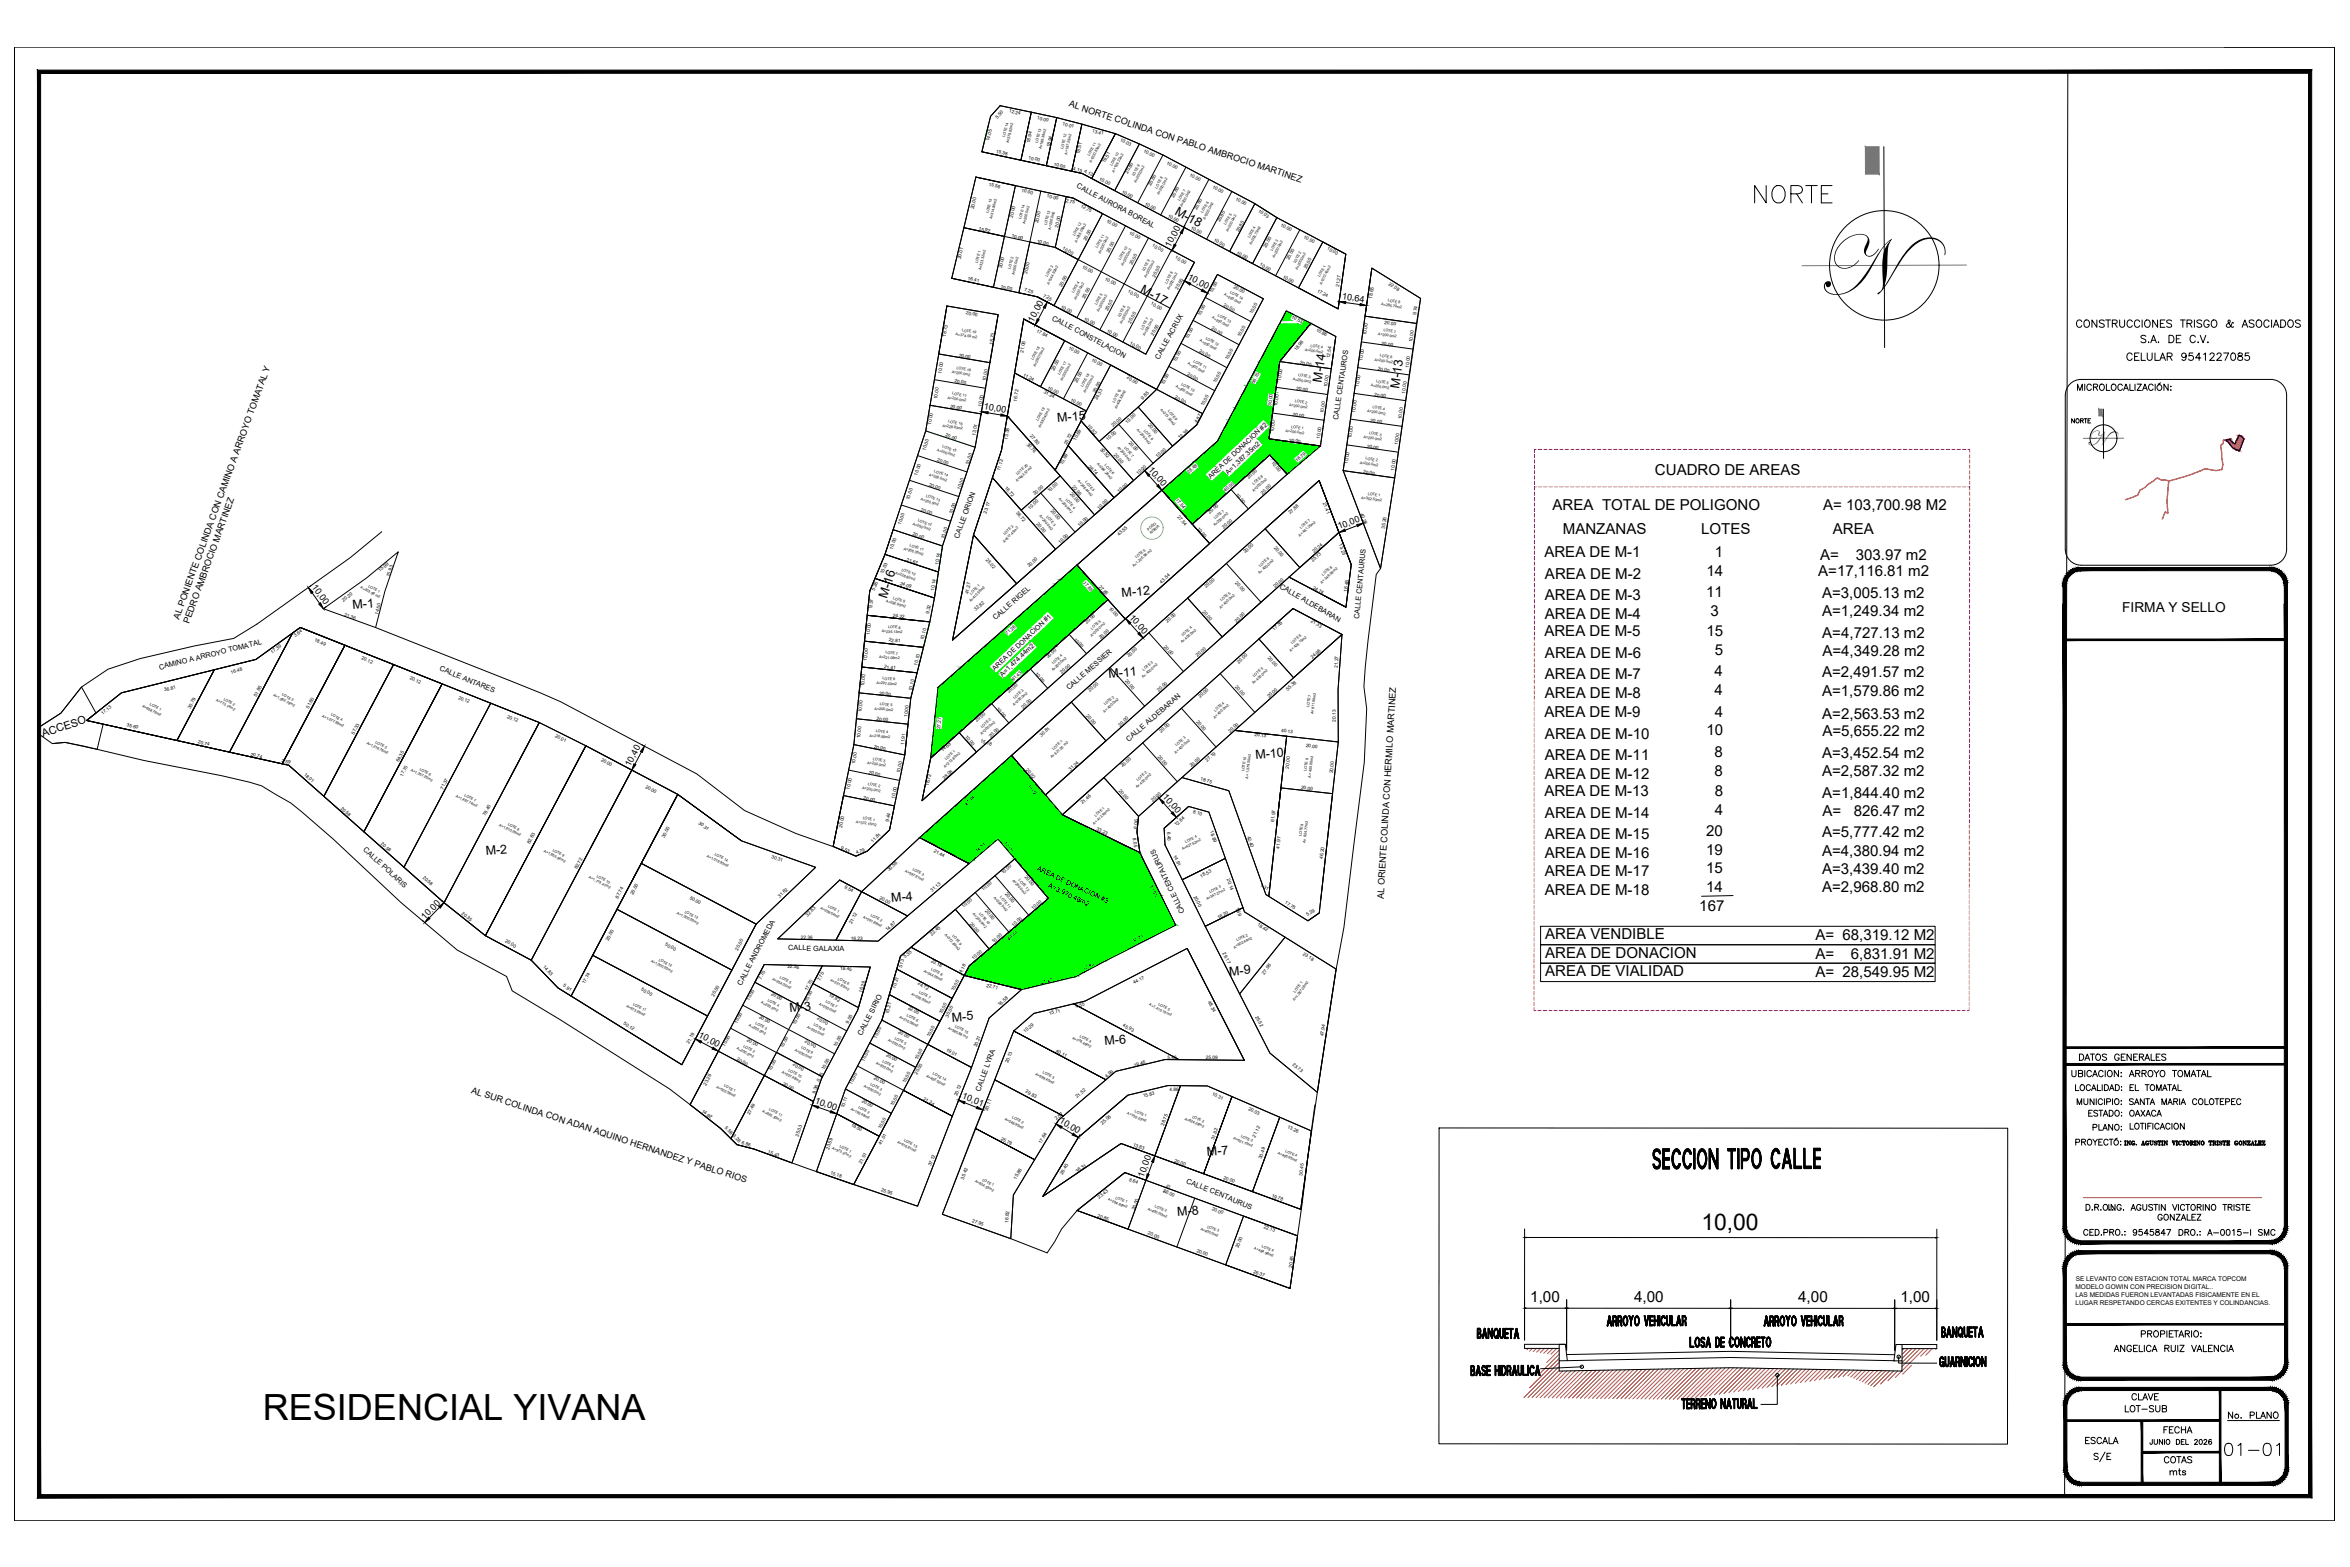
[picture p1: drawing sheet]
<svg xmlns="http://www.w3.org/2000/svg" width="914mm" height="610mm" viewBox="0 0 914 610" stroke-linecap="round" stroke-linejoin="round" font-family="sans-serif">
<defs><g id="words">
<text font-size="33.3" x="706.8" y="114.1">N</text>
<text font-size="14" x="102.2" y="552.4">RESIDENCIAL YIVANA</text>
<text font-size="11" x="681.6" y="80.1">NORTE</text>
<text font-size="8.9" x="662" y="478.5">10,00</text>
<text font-size="8.8" x="864.3" y="567.6">01-01</text>
<text font-size="8.2" x="812" y="173.2">N</text>
<text font-size="7.1" x="813.5" y="569.7">S/E</text>
<g font-size="6.2">
<text x="806.8" y="128.4">CONSTRUCCIONES TRISGO &amp; ASOCIADOS</text>
<text x="831.8" y="134.4">S.A. DE C.V.</text>
<text x="826.2" y="141.5">CELULAR 9541227085</text>
</g>
<g font-size="5.9">
<text x="644" y="184.8">CUADRO DE AREAS</text>
<text x="604.1" y="198.3">AREA TOTAL DE POLIGONO</text>
<text x="709.4" y="198.3">A= 103,700.98 M2</text>
<text x="608.1" y="207.7">MANZANAS</text>
<text x="661.9" y="207.7">LOTES</text>
<text x="713.2" y="207.6">AREA</text>
<text x="600.9" y="216.6">AREA DE M-1</text>
<text x="667.2" y="216.6">1</text>
<text x="708.2" y="217.7">A=</text>
<text x="722.1" y="217.7">303.97 m2</text>
<text x="601.2" y="225.2">AREA DE M-2</text>
<text x="664" y="223.9">14</text>
<text x="707.5" y="224.2">A=17,116.81 m2</text>
<text x="601.1" y="233.5">AREA DE M-3</text>
<text x="663.9" y="232.2">11</text>
<text x="709" y="232.5">A=3,005.13 m2</text>
<text x="665.5" y="239.5">3</text>
<text x="709" y="239.8">A=1,249.34 m2</text>
<text x="601.1" y="240.7">AREA DE M-4</text>
<text x="600.9" y="247.4">AREA DE M-5</text>
<text x="664" y="247.5">15</text>
<text x="709.1" y="248.2">A=4,727.13 m2</text>
<text x="601.2" y="256">AREA DE M-6</text>
<text x="667.2" y="254.7">5</text>
<text x="709.1" y="255">A=4,349.28 m2</text>
<text x="667.2" y="263">4</text>
<text x="709" y="263.3">A=2,491.57 m2</text>
<text x="601.1" y="264.3">AREA DE M-7</text>
<text x="601.1" y="271.6">AREA DE M-8</text>
<text x="667.2" y="270.3">4</text>
<text x="709" y="270.6">A=1,579.86 m2</text>
<text x="600.9" y="278.9">AREA DE M-9</text>
<text x="667.2" y="278.8">4</text>
<text x="709.1" y="279.6">A=2,563.53 m2</text>
<text x="601.2" y="287.4">AREA DE M-10</text>
<text x="664" y="286.1">10</text>
<text x="709.1" y="286.4">A=5,655.22 m2</text>
<text x="601.1" y="295.7">AREA DE M-11</text>
<text x="667.2" y="294.4">8</text>
<text x="709" y="294.8">A=3,452.54 m2</text>
<text x="601.1" y="303">AREA DE M-12</text>
<text x="667.2" y="301.7">8</text>
<text x="709" y="302">A=2,587.32 m2</text>
<text x="600.9" y="309.7">AREA DE M-13</text>
<text x="667.2" y="309.7">8</text>
<text x="709.1" y="310.4">A=1,844.40 m2</text>
<text x="667.2" y="316.9">4</text>
<text x="709.1" y="317.6">A=</text>
<text x="721.3" y="317.6">826.47 m2</text>
<text x="601.2" y="318.2">AREA DE M-14</text>
<text x="601.1" y="326.5">AREA DE M-15</text>
<text x="663.9" y="325.3">20</text>
<text x="709" y="325.6">A=5,777.42 m2</text>
<text x="601.1" y="333.8">AREA DE M-16</text>
<text x="663.9" y="332.5">19</text>
<text x="709" y="332.8">A=4,380.94 m2</text>
<text x="601.1" y="340.8">AREA DE M-17</text>
<text x="663.9" y="339.6">15</text>
<text x="709" y="339.9">A=3,439.40 m2</text>
<text x="663.9" y="346.9">14</text>
<text x="709" y="347.2">A=2,968.80 m2</text>
<text x="601.1" y="348.1">AREA DE M-18</text>
<text x="661.2" y="354.5">167</text>
<text x="601.3" y="365.4">AREA VENDIBLE</text>
<text x="706.4" y="365.7">A= 68,319.12 M2</text>
<text x="601.3" y="372.7">AREA DE DONACION</text>
<text x="706.4" y="373">A=</text>
<text x="720.2" y="373">6,831.91 M2</text>
<text x="601.3" y="379.8">AREA DE VIALIDAD</text>
<text x="706.4" y="380.1">A= 28,549.95 M2</text>
<text x="595.4" y="506.4">1,00</text>
<text x="635.8" y="506.4">4,00</text>
<text x="699.7" y="506.5">4,00</text>
<text x="739.5" y="506.5">1,00</text>
</g>
<g font-size="5.7">
<text x="807.9" y="413.8">DATOS GENERALES</text>
<text x="805" y="420.2">UBICACION: ARROYO TOMATAL</text>
<text x="813.2" y="441">PLANO:</text>
<text x="806.4" y="446.6">PROYECTÓ:</text>
<text x="809.6" y="481.9">CED.PRO.: 9545847</text>
<text x="846.7" y="481.9">DRO.: A-0015-I SMC</text>
<text x="831.8" y="521.4">PROPIETARIO:</text>
<text x="821.3" y="527">ANGELICA RUIZ VALENCIA</text>
<text x="828.3" y="545.7">CLAVE</text>
<text x="825.9" y="550.3">LOT-SUB</text>
<text x="865.7" y="553.2">No. PLANO</text>
<text x="810.3" y="563">ESCALA</text>
<text x="840.7" y="558.8">FECHA</text>
<text x="841" y="570.4">COTAS</text>
<text x="843.1" y="575">mts</text>
</g>
<g font-size="5.3">
<text x="825.8" y="237.9">FIRMA Y SELLO</text>
<text x="806.4" y="425.4">LOCALIDAD: EL TOMATAL</text>
<text x="811.4" y="435.3">ESTADO: OAXACA</text>
</g>
<g font-size="4.9">
<text x="456.8" y="83.1" transform="rotate(29 456.8 83.1)">M-18</text>
<text x="443.3" y="113.4" transform="rotate(29 443.3 113.4)">M-17</text>
<text x="514.3" y="148.8" transform="rotate(-81 514.3 148.8)">M-14</text>
<text x="544.4" y="151.2" transform="rotate(-81 544.4 151.2)">M-13</text>
<text x="411.5" y="164.2" transform="rotate(-5 411.5 164.2)">M-15</text>
<text x="804.7" y="165.8">NORTE</text>
<text x="345.1" y="233" transform="rotate(-72 345.1 233)">M-16</text>
<text x="436.6" y="232.3" transform="rotate(-5 436.6 232.3)">M-12</text>
<text x="137.3" y="236.8" transform="rotate(-5 137.3 236.8)">M-1</text>
<text x="431.4" y="263.9" transform="rotate(-5 431.4 263.9)">M-11</text>
<text x="488.6" y="295.4" transform="rotate(-5 488.6 295.4)">M-10</text>
<text x="189.1" y="332.5" transform="rotate(-5 189.1 332.5)">M-2</text>
<text x="346.9" y="351" transform="rotate(-5 346.9 351)">M-4</text>
<text x="478.4" y="379.5" transform="rotate(-5 478.4 379.5)">M-9</text>
<text x="307.3" y="393.7" transform="rotate(-5 307.3 393.7)">M-3</text>
<text x="370.5" y="397.4" transform="rotate(-5 370.5 397.4)">M-5</text>
<text x="429.9" y="406.5" transform="rotate(-5 429.9 406.5)">M-6</text>
<text x="469.8" y="449.7" transform="rotate(-5 469.8 449.7)">M-7</text>
<text x="458.2" y="473" transform="rotate(-5 458.2 473)">M-8</text>
<text x="835.4" y="563">JUNIO DEL 2026</text>
</g>
<text font-size="4.3" x="16.8" y="286.7" transform="rotate(-18 16.8 286.7)">ACCESO</text>
<g font-size="3.5">
<text x="415.7" y="41.4" transform="rotate(18 415.7 41.4)">AL NORTE COLINDA CON PABLO AMBROCIO MARTINEZ</text>
<text x="455.3" y="96.4" transform="rotate(-62 455.3 96.4)">10,00</text>
<text x="461.9" y="108.6" transform="rotate(28 461.9 108.6)">10,00</text>
<text x="522.1" y="116.3" transform="rotate(8 522.1 116.3)">10,64</text>
<text x="402" y="125.5" transform="rotate(-62 402 125.5)">10,00</text>
<text x="382.7" y="159.1" transform="rotate(10 382.7 159.1)">10,00</text>
<text x="446.6" y="182.7" transform="rotate(49 446.6 182.7)">10,00</text>
<text x="521.1" y="205.9" transform="rotate(-21 521.1 205.9)">10,00</text>
<text x="121.2" y="228.3" transform="rotate(55 121.2 228.3)">10,00</text>
<text x="69.7" y="241.1" transform="rotate(-70 69.7 241.1)">AL PONIENTE COLINDA CON CAMINO A ARROYO TOMATAL Y</text>
<text x="73.6" y="242.8" transform="rotate(-70 73.6 242.8)">PEDRO AMBROCIO MARTINEZ</text>
<text x="439.2" y="240.3" transform="rotate(48 439.2 240.3)">10,00</text>
<text x="245.2" y="298.4" transform="rotate(-62 245.2 298.4)">10,40</text>
<text x="452.2" y="310.1" transform="rotate(48 452.2 310.1)">10,00</text>
<text x="538.4" y="349.8" transform="rotate(-87 538.4 349.8)">AL ORIENTE COLINDA CON HERMILO MARTINEZ</text>
<text x="165.4" y="357.8" transform="rotate(-46 165.4 357.8)">10.00</text>
<text x="271.6" y="403.5" transform="rotate(28 271.6 403.5)">10,00</text>
<text x="183.2" y="425.3" transform="rotate(18 183.2 425.3)">AL SUR COLINDA CON ADAN AQUINO HERNANDEZ Y PABLO RIOS</text>
<text x="316.9" y="429.1" transform="rotate(19 316.9 429.1)">10,00</text>
<text x="374.1" y="427.3" transform="rotate(21 374.1 427.3)">10,01</text>
<text x="411.9" y="436.6" transform="rotate(31 411.9 436.6)">10,00</text>
<text x="445" y="458.3" transform="rotate(-70 445 458.3)">10,00</text>
</g>
<g font-size="2.8">
<text x="418.7" y="72.8" transform="rotate(28 418.7 72.8)">CALLE AURORA BOREAL</text>
<text x="409.2" y="124.3" transform="rotate(28 409.2 124.3)">CALLE CONSTELACION</text>
<text x="451" y="140" transform="rotate(-61 451 140)">CALLE ACRUX</text>
<text x="520.7" y="163.4" transform="rotate(-82 520.7 163.4)">CALLE CENTAUROS</text>
<text x="373.1" y="209.5" transform="rotate(-70 373.1 209.5)">CALLE ORION</text>
<text x="497.7" y="228.7" transform="rotate(30 497.7 228.7)">CALLE ALDEBARAN</text>
<text x="387.4" y="241.3" transform="rotate(-41 387.4 241.3)">CALLE RIGEL</text>
<text x="528.8" y="240.7" transform="rotate(-84 528.8 240.7)">CALLE CENTAURUS</text>
<text x="62.1" y="260.6" transform="rotate(-14 62.1 260.6)">CAMINO A ARROYO TOMATAL</text>
<text x="170.9" y="260.7" transform="rotate(23 170.9 260.7)">CALLE ANTARES</text>
<text x="416" y="268.5" transform="rotate(-41 416 268.5)">CALLE MESSIER</text>
<text x="439.3" y="288.6" transform="rotate(-41 439.3 288.6)">CALLE ALDEBARAN</text>
<text x="141.1" y="330.7" transform="rotate(43 141.1 330.7)">CALLE POLARIS</text>
<text x="461" y="354.9" transform="rotate(-115 461 354.9)">CALLE CENTAURUS</text>
<text x="306.7" y="369.7" transform="rotate(1 306.7 369.7)">CALLE GALAXIA</text>
<text x="288.6" y="383.4" transform="rotate(-62 288.6 383.4)">CALLE ANDROMEDA</text>
<text x="335.3" y="402.9" transform="rotate(-62 335.3 402.9)">CALLE SIRIO</text>
<text x="381.4" y="424.7" transform="rotate(-70 381.4 424.7)">CALLE LYRA</text>
<text x="461.5" y="460.2" transform="rotate(22 461.5 460.2)">CALLE CENTAURUS</text>
</g>
<g font-size="2.7">
<text x="477.9" y="184.7" transform="rotate(-43 477.9 184.7)">A=1,387.35m2</text>
<text x="471.2" y="186.4" transform="rotate(-43 471.2 186.4)">AREA DE DONACION #2</text>
<text x="387.1" y="261" transform="rotate(-43 387.1 261)">AREA DE DONACION #1</text>
<text x="390.1" y="263.4" transform="rotate(-43 390.1 263.4)">A=1,474.44m2</text>
<text x="403.4" y="338.4" transform="rotate(26 403.4 338.4)">AREA DE DONACION #3</text>
<text x="407.7" y="345.1" transform="rotate(26 407.7 345.1)">A=3,970.46m2</text>
</g>
<g font-size="2.5">
<text x="807.6" y="501.4">MODELO GOWIN CON PRECISION DIGITAL..</text>
<text x="807.7" y="498.3">SE LEVANTO CON ESTACION TOTAL MARCA TOPCOM</text>
<text x="807.6" y="504.5">LAS MEDIDAS FUERON LEVANTADAS FISICAMENTE EN EL</text>
<text x="807.6" y="507.5">LUGAR RESPETANDO CERCAS EXITENTES Y COLINDANCIAS.</text>
</g>
<g font-size="1.8">
<text x="388.2" y="46.3" transform="rotate(-48 388.2 46.3)">5.50</text>
<text x="392.5" y="43.7" transform="rotate(12 392.5 43.7)">12.24</text>
<text x="403.5" y="46.4" transform="rotate(12 403.5 46.4)">10.00</text>
<text x="413.4" y="48.6" transform="rotate(14 413.4 48.6)">10.01</text>
<text x="424.9" y="51.3" transform="rotate(16 424.9 51.3)">13.41</text>
<text x="384.9" y="54.9" transform="rotate(-76 384.9 54.9)">14.05</text>
<text x="387.5" y="59.5" transform="rotate(12 387.5 59.5)">15.38</text>
<text x="400.7" y="55.7" transform="rotate(-78 400.7 55.7)">18.94</text>
<text x="408.6" y="57.4" transform="rotate(-78 408.6 57.4)">18.94</text>
<text x="420" y="60" transform="rotate(-78 420 60)">18.51</text>
<text x="435.8" y="54.9" transform="rotate(23 435.8 54.9)">10.03</text>
<text x="444.9" y="58.9" transform="rotate(28 444.9 58.9)">10.00</text>
<text x="400.1" y="61.9" transform="rotate(12 400.1 61.9)">10.00</text>
<text x="409.9" y="64.4" transform="rotate(12 409.9 64.4)">10.00</text>
<text x="430" y="63.5" transform="rotate(-62 430 63.5)">19.51</text>
<text x="453.8" y="63.7" transform="rotate(28 453.8 63.7)">10.00</text>
<text x="417.4" y="66.2" transform="rotate(12 417.4 66.2)">4.13</text>
<text x="421.7" y="67" transform="rotate(28 421.7 67)">4.13</text>
<text x="427.6" y="69.9" transform="rotate(28 427.6 69.9)">10.00</text>
<text x="438.9" y="67.6" transform="rotate(-62 438.9 67.6)">20.80</text>
<text x="462.7" y="68.4" transform="rotate(28 462.7 68.4)">10.00</text>
<text x="384.6" y="72.3" transform="rotate(12 384.6 72.3)">15.56</text>
<text x="397.4" y="74.6" transform="rotate(12 397.4 74.6)">10.00</text>
<text x="407.3" y="76.7" transform="rotate(12 407.3 76.7)">10.00</text>
<text x="436.4" y="74.9" transform="rotate(28 436.4 74.9)">10.00</text>
<text x="447.8" y="72.3" transform="rotate(-62 447.8 72.3)">20.80</text>
<text x="456.8" y="77" transform="rotate(-62 456.8 77)">20.80</text>
<text x="471.7" y="73.1" transform="rotate(28 471.7 73.1)">10.00</text>
<text x="480.6" y="77.8" transform="rotate(28 480.6 77.8)">10.00</text>
<text x="378.9" y="81.4" transform="rotate(-77 378.9 81.4)">20.00</text>
<text x="414.7" y="78.6" transform="rotate(12 414.7 78.6)">2.75</text>
<text x="420.4" y="80.6" transform="rotate(28 420.4 80.6)">12.75</text>
<text x="445.3" y="79.7" transform="rotate(28 445.3 79.7)">10.00</text>
<text x="465.7" y="81.8" transform="rotate(-62 465.7 81.8)">20.80</text>
<text x="489.5" y="82.5" transform="rotate(32 489.5 82.5)">10.03</text>
<text x="380.7" y="89.5" transform="rotate(12 380.7 89.5)">15.92</text>
<text x="394.1" y="84.7" transform="rotate(-78 394.1 84.7)">20.00</text>
<text x="404" y="86.8" transform="rotate(-78 404 86.8)">20.00</text>
<text x="411.8" y="88.5" transform="rotate(-78 411.8 88.5)">20.00</text>
<text x="430.4" y="86.4" transform="rotate(28 430.4 86.4)">10.00</text>
<text x="454.3" y="84.4" transform="rotate(28 454.3 84.4)">10.00</text>
<text x="463.2" y="89.1" transform="rotate(28 463.2 89.1)">10.00</text>
<text x="474.6" y="86.5" transform="rotate(-62 474.6 86.5)">20.80</text>
<text x="498.2" y="87.9" transform="rotate(28 498.2 87.9)">10.00</text>
<text x="393.5" y="92.3" transform="rotate(12 393.5 92.3)">10.00</text>
<text x="403.4" y="94.4" transform="rotate(12 403.4 94.4)">10.00</text>
<text x="422.6" y="93.8" transform="rotate(-62 422.6 93.8)">20.00</text>
<text x="439.3" y="91.1" transform="rotate(28 439.3 91.1)">10.00</text>
<text x="448.2" y="95.8" transform="rotate(28 448.2 95.8)">10.00</text>
<text x="472.2" y="93.8" transform="rotate(28 472.2 93.8)">10.00</text>
<text x="482.1" y="90.4" transform="rotate(-62 482.1 90.4)">20.80</text>
<text x="507.1" y="92.7" transform="rotate(28 507.1 92.7)">10.00</text>
<text x="373.8" y="100.9" transform="rotate(-76 373.8 100.9)">20.01</text>
<text x="413.3" y="97" transform="rotate(28 413.3 97)">10.00</text>
<text x="431.5" y="98.5" transform="rotate(-62 431.5 98.5)">20.00</text>
<text x="457.2" y="100.6" transform="rotate(28 457.2 100.6)">10.00</text>
<text x="481" y="98.7" transform="rotate(28 481 98.7)">10.00</text>
<text x="492.7" y="96.5" transform="rotate(-62 492.7 96.5)">20.00</text>
<text x="501.6" y="101.2" transform="rotate(-62 501.6 101.2)">20.00</text>
<text x="516.2" y="97" transform="rotate(28 516.2 97)">10.00</text>
<text x="389.8" y="104.5" transform="rotate(-78 389.8 104.5)">20.00</text>
<text x="399.7" y="106.6" transform="rotate(-78 399.7 106.6)">20.00</text>
<text x="420.9" y="104.2" transform="rotate(28 420.9 104.2)">10.00</text>
<text x="440.5" y="103.2" transform="rotate(-62 440.5 103.2)">20.00</text>
<text x="449.4" y="108" transform="rotate(-62 449.4 108)">20.00</text>
<text x="490.1" y="103.3" transform="rotate(28 490.1 103.3)">10.00</text>
<text x="499" y="108" transform="rotate(28 499 108)">10.00</text>
<text x="508.3" y="104.8" transform="rotate(-62 508.3 104.8)">20.00</text>
<text x="376.4" y="108.8" transform="rotate(12 376.4 108.8)">16.41</text>
<text x="389.2" y="112.1" transform="rotate(12 389.2 112.1)">10.00</text>
<text x="398.5" y="113.3" transform="rotate(12 398.5 113.3)">7.25</text>
<text x="413.1" y="111.6" transform="rotate(-62 413.1 111.6)">20.00</text>
<text x="429.8" y="109" transform="rotate(28 429.8 109)">10.00</text>
<text x="438.8" y="113.7" transform="rotate(28 438.8 113.7)">10.00</text>
<text x="458.4" y="112.7" transform="rotate(-62 458.4 112.7)">20.00</text>
<text x="479.9" y="111.9" transform="rotate(28 479.9 111.9)">20.00</text>
<text x="512.4" y="113.4" transform="rotate(28 512.4 113.4)">17.24</text>
<text x="521.1" y="111.7" transform="rotate(-82 521.1 111.7)">21.27</text>
<text x="540.2" y="110.9" transform="rotate(32 540.2 110.9)">22.08</text>
<text x="405.8" y="115.4" transform="rotate(28 405.8 115.4)">7.25</text>
<text x="412.7" y="119.7" transform="rotate(28 412.7 119.7)">10.00</text>
<text x="422.1" y="116.4" transform="rotate(-62 422.1 116.4)">20.00</text>
<text x="447.7" y="118.4" transform="rotate(28 447.7 118.4)">10.00</text>
<text x="471.7" y="114.1" transform="rotate(-62 471.7 114.1)">10.00</text>
<text x="476" y="119.2" transform="rotate(28 476 119.2)">20.00</text>
<text x="533.9" y="116.2" transform="rotate(-82 533.9 116.2)">18.65</text>
<text x="375.8" y="122.3" transform="rotate(10 375.8 122.3)">20.00</text>
<text x="421.6" y="124.5" transform="rotate(28 421.6 124.5)">10.00</text>
<text x="431" y="121.1" transform="rotate(-62 431 121.1)">20.00</text>
<text x="440" y="125.8" transform="rotate(-62 440 125.8)">20.00</text>
<text x="467" y="123" transform="rotate(-62 467 123)">10.00</text>
<text x="487.2" y="122.3" transform="rotate(-62 487.2 122.3)">10.00</text>
<text x="502.4" y="123.8" transform="rotate(27 502.4 123.8)">10.53</text>
<text x="538.6" y="126" transform="rotate(8 538.6 126)">20.00</text>
<text x="551" y="122.6" transform="rotate(-81 551 122.6)">9.74</text>
<text x="368" y="131" transform="rotate(-80 368 131)">18.73</text>
<text x="403.2" y="129.1" transform="rotate(28 403.2 129.1)">17.84</text>
<text x="430.6" y="129.2" transform="rotate(28 430.6 129.2)">10.00</text>
<text x="448.9" y="130.6" transform="rotate(-62 448.9 130.6)">20.00</text>
<text x="462.3" y="132" transform="rotate(-62 462.3 132)">10.00</text>
<text x="471.2" y="128.2" transform="rotate(28 471.2 128.2)">20.00</text>
<text x="482.5" y="131.2" transform="rotate(-62 482.5 131.2)">10.00</text>
<text x="512" y="128.8" transform="rotate(28 512 128.8)">10.86</text>
<text x="531.6" y="130.4" transform="rotate(-82 531.6 130.4)">10.00</text>
<text x="386.3" y="134.1" transform="rotate(-80 386.3 134.1)">18.73</text>
<text x="398.3" y="137.2" transform="rotate(-80 398.3 137.2)">21.06</text>
<text x="415.6" y="135.8" transform="rotate(28 415.6 135.8)">10.00</text>
<text x="439.5" y="133.9" transform="rotate(28 439.5 133.9)">10.00</text>
<text x="466.5" y="137.1" transform="rotate(28 466.5 137.1)">20.00</text>
<text x="504.5" y="136.6" transform="rotate(-51 504.5 136.6)">18.96</text>
<text x="537.5" y="134.1" transform="rotate(8 537.5 134.1)">20.00</text>
<text x="549.5" y="133.1" transform="rotate(-82 549.5 133.1)">10.00</text>
<text x="373" y="138.7" transform="rotate(10 373 138.7)">20.00</text>
<text x="424.6" y="140.5" transform="rotate(28 424.6 140.5)">10.00</text>
<text x="457.5" y="140.9" transform="rotate(-62 457.5 140.9)">10.00</text>
<text x="477.8" y="140.2" transform="rotate(-62 477.8 140.2)">10.00</text>
<text x="505.7" y="141.7" transform="rotate(8 505.7 141.7)">20.00</text>
<text x="517.5" y="139.4" transform="rotate(-82 517.5 139.4)">12.54</text>
<text x="530.2" y="140.4" transform="rotate(-82 530.2 140.4)">10.00</text>
<text x="548.1" y="143.1" transform="rotate(-82 548.1 143.1)">10.00</text>
<text x="366.3" y="145.4" transform="rotate(-80 366.3 145.4)">10.00</text>
<text x="371.4" y="148.7" transform="rotate(10 371.4 148.7)">20.00</text>
<text x="383.6" y="148.4" transform="rotate(-80 383.6 148.4)">10.00</text>
<text x="398" y="146.2" transform="rotate(28 398 146.2)">11.24</text>
<text x="410.1" y="144.4" transform="rotate(-62 410.1 144.4)">20.00</text>
<text x="419.1" y="149.1" transform="rotate(-62 419.1 149.1)">20.00</text>
<text x="438.3" y="147.2" transform="rotate(28 438.3 147.2)">20.00</text>
<text x="452.8" y="149.9" transform="rotate(-62 452.8 149.9)">10.00</text>
<text x="461.8" y="146" transform="rotate(28 461.8 146)">20.00</text>
<text x="473.1" y="149.1" transform="rotate(-62 473.1 149.1)">10.00</text>
<text x="488.1" y="149.4" transform="rotate(-62 488.1 149.4)">56.70</text>
<text x="498.4" y="148.1" transform="rotate(-82 498.4 148.1)">10.00</text>
<text x="536.1" y="144.1" transform="rotate(8 536.1 144.1)">20.00</text>
<text x="364.6" y="155.4" transform="rotate(-80 364.6 155.4)">10.00</text>
<text x="406" y="152.9" transform="rotate(28 406 152.9)">31.24</text>
<text x="407.5" y="151.1" transform="rotate(28 407.5 151.1)">10.00</text>
<text x="416.5" y="155.9" transform="rotate(28 416.5 155.9)">10.00</text>
<text x="426.2" y="152.9" transform="rotate(-62 426.2 152.9)">20.00</text>
<text x="427" y="155.8" transform="rotate(-62 427 155.8)">24.33</text>
<text x="444.7" y="155.6" transform="rotate(-44 444.7 155.6)">9.85</text>
<text x="457.1" y="155" transform="rotate(28 457.1 155)">20.00</text>
<text x="504.3" y="151.7" transform="rotate(8 504.3 151.7)">20.00</text>
<text x="516.4" y="150.7" transform="rotate(-82 516.4 150.7)">10.00</text>
<text x="528.7" y="150.4" transform="rotate(-82 528.7 150.4)">10.00</text>
<text x="534.7" y="154.1" transform="rotate(8 534.7 154.1)">20.00</text>
<text x="546.7" y="153.1" transform="rotate(-82 546.7 153.1)">10.00</text>
<text x="369.7" y="158.6" transform="rotate(10 369.7 158.6)">20.00</text>
<text x="381.9" y="158.3" transform="rotate(-80 381.9 158.3)">10.00</text>
<text x="395.6" y="156.2" transform="rotate(-80 395.6 156.2)">16.72</text>
<text x="468.3" y="158.1" transform="rotate(-62 468.3 158.1)">10.00</text>
<text x="494.7" y="157.8" transform="rotate(-82 494.7 157.8)">30.00</text>
<text x="497" y="158.1" transform="rotate(-82 497 158.1)">10.00</text>
<text x="502.9" y="161.7" transform="rotate(8 502.9 161.7)">20.00</text>
<text x="515" y="160.7" transform="rotate(-82 515 160.7)">10.00</text>
<text x="527.3" y="160.5" transform="rotate(-82 527.3 160.5)">10.00</text>
<text x="362.3" y="165.2" transform="rotate(-80 362.3 165.2)">10.00</text>
<text x="422.9" y="165.7" transform="rotate(49 422.9 165.7)">10.52</text>
<text x="433.2" y="166.1" transform="rotate(-41 433.2 166.1)">20.00</text>
<text x="438.7" y="164.8" transform="rotate(-41 438.7 164.8)">10.00</text>
<text x="446.6" y="165.5" transform="rotate(49 446.6 165.5)">20.00</text>
<text x="465.9" y="164.6" transform="rotate(-62 465.9 164.6)">4.87</text>
<text x="533.2" y="164.1" transform="rotate(8 533.2 164.1)">20.00</text>
<text x="545.3" y="163.1" transform="rotate(-82 545.3 163.1)">10.00</text>
<text x="367.8" y="169.8" transform="rotate(18 367.8 169.8)">20.00</text>
<text x="379.5" y="169.6" transform="rotate(-79 379.5 169.6)">13.01</text>
<text x="392" y="171.1" transform="rotate(-80 392 171.1)">13.38</text>
<text x="399.4" y="172.9" transform="rotate(49 399.4 172.9)">30.76</text>
<text x="400.7" y="169.8" transform="rotate(49 400.7 169.8)">27.80</text>
<text x="415.1" y="173.1" transform="rotate(-62 415.1 173.1)">25.72</text>
<text x="418.7" y="171.5" transform="rotate(-62 418.7 171.5)">10.69</text>
<text x="431.1" y="171.5" transform="rotate(-41 431.1 171.5)">10.00</text>
<text x="439.1" y="172.2" transform="rotate(49 439.1 172.2)">20.00</text>
<text x="459.1" y="170.9" transform="rotate(-41 459.1 170.9)">12.36</text>
<text x="495.6" y="168.1" transform="rotate(-82 495.6 168.1)">10.00</text>
<text x="501.5" y="171.8" transform="rotate(8 501.5 171.8)">20.00</text>
<text x="513.6" y="170.7" transform="rotate(-82 513.6 170.7)">10.00</text>
<text x="525.9" y="170.5" transform="rotate(-82 525.9 170.5)">10.00</text>
<text x="543.9" y="173.1" transform="rotate(-82 543.9 173.1)">10.00</text>
<text x="360.1" y="175.4" transform="rotate(-72 360.1 175.4)">10.00</text>
<text x="364.5" y="179.5" transform="rotate(18 364.5 179.5)">20.00</text>
<text x="427.9" y="174.9" transform="rotate(48 427.9 174.9)">30.52</text>
<text x="433.3" y="177.1" transform="rotate(49 433.3 177.1)">20.00</text>
<text x="450.4" y="178.1" transform="rotate(-41 450.4 178.1)">10.00</text>
<text x="504.7" y="179.6" transform="rotate(-40 504.7 179.6)">16.79</text>
<text x="531.8" y="174.2" transform="rotate(8 531.8 174.2)">20.00</text>
<text x="356.9" y="185" transform="rotate(-72 356.9 185)">10.00</text>
<text x="376.9" y="180.9" transform="rotate(-72 376.9 180.9)">10.00</text>
<text x="389" y="183.3" transform="rotate(-72 389 183.3)">11.12</text>
<text x="413.5" y="181" transform="rotate(-62 413.5 181)">10.69</text>
<text x="423.3" y="181.5" transform="rotate(49 423.3 181.5)">26.74</text>
<text x="442.8" y="184.8" transform="rotate(-41 442.8 184.8)">10.00</text>
<text x="462.6" y="184.3" transform="rotate(-41 462.6 184.3)">28.48</text>
<text x="494.6" y="180.1" transform="rotate(48 494.6 180.1)">10.00</text>
<text x="524.5" y="180.5" transform="rotate(-82 524.5 180.5)">10.00</text>
<text x="530.4" y="184.2" transform="rotate(8 530.4 184.2)">20.00</text>
<text x="542.5" y="183.1" transform="rotate(-82 542.5 183.1)">10.00</text>
<text x="361.4" y="189.1" transform="rotate(18 361.4 189.1)">20.00</text>
<text x="373.7" y="190.5" transform="rotate(-72 373.7 190.5)">10.00</text>
<text x="390.8" y="189.8" transform="rotate(49 390.8 189.8)">16.72</text>
<text x="408.3" y="191.5" transform="rotate(-41 408.3 191.5)">10.00</text>
<text x="417" y="189.6" transform="rotate(49 417 189.6)">22.95</text>
<text x="435.5" y="191.8" transform="rotate(-41 435.5 191.8)">10.00</text>
<text x="476.9" y="191.5" transform="rotate(-42 476.9 191.5)">40.00</text>
<text x="485.9" y="186.4" transform="rotate(-42 485.9 186.4)">20.00</text>
<text x="353.8" y="194.6" transform="rotate(-72 353.8 194.6)">10.00</text>
<text x="402.7" y="192.7" transform="rotate(-41 402.7 192.7)">20.00</text>
<text x="416.3" y="192.2" transform="rotate(49 416.3 192.2)">20.00</text>
<text x="457.4" y="194.7" transform="rotate(48 457.4 194.7)">17.54</text>
<text x="480.8" y="192.5" transform="rotate(48 480.8 192.5)">10.00</text>
<text x="491.3" y="192.4" transform="rotate(-42 491.3 192.4)">20.00</text>
<text x="514.7" y="195.7" transform="rotate(69 514.7 195.7)">21.41</text>
<text x="358.2" y="198.7" transform="rotate(18 358.2 198.7)">20.00</text>
<text x="370.5" y="200.1" transform="rotate(-72 370.5 200.1)">10.00</text>
<text x="383.9" y="199.8" transform="rotate(-72 383.9 199.8)">23.17</text>
<text x="395.2" y="199.5" transform="rotate(49 395.2 199.5)">36.72</text>
<text x="400.7" y="198.2" transform="rotate(-41 400.7 198.2)">10.00</text>
<text x="408.7" y="198.9" transform="rotate(49 408.7 198.9)">20.00</text>
<text x="427.7" y="198.2" transform="rotate(-41 427.7 198.2)">10.00</text>
<text x="458" y="201" transform="rotate(48 458 201)">27.54</text>
<text x="470.8" y="199.8" transform="rotate(-42 470.8 199.8)">20.00</text>
<text x="502.1" y="200.1" transform="rotate(-42 502.1 200.1)">27.88</text>
<text x="529.3" y="199.9" transform="rotate(69 529.3 199.9)">40.28</text>
<text x="350.6" y="204.2" transform="rotate(-71 350.6 204.2)">10.00</text>
<text x="355" y="208.3" transform="rotate(18 355 208.3)">20.00</text>
<text x="367.3" y="209.8" transform="rotate(-72 367.3 209.8)">10.00</text>
<text x="403.1" y="204" transform="rotate(49 403.1 204)">20.00</text>
<text x="420.1" y="204.9" transform="rotate(-41 420.1 204.9)">10.00</text>
<text x="435.4" y="208.5" transform="rotate(-42 435.4 208.5)">43.55</text>
<text x="465.7" y="206" transform="rotate(48 465.7 206)">10.00</text>
<text x="476.2" y="205.9" transform="rotate(-42 476.2 205.9)">20.00</text>
<text x="538.8" y="205.7" transform="rotate(-81 538.8 205.7)">35.26</text>
<text x="347.4" y="213.8" transform="rotate(-72 347.4 213.8)">10.00</text>
<text x="412.5" y="211.6" transform="rotate(-41 412.5 211.6)">10.00</text>
<text x="484.5" y="215.3" transform="rotate(-42 484.5 215.3)">20.00</text>
<text x="495.6" y="213.2" transform="rotate(48 495.6 213.2)">20.00</text>
<text x="511.4" y="215.2" transform="rotate(-42 511.4 215.2)">20.24</text>
<text x="521" y="211.8" transform="rotate(69 521 211.8)">13.23</text>
<text x="352.6" y="218.3" transform="rotate(18 352.6 218.3)">21.67</text>
<text x="365.1" y="219.7" transform="rotate(-81 365.1 219.7)">10.14</text>
<text x="383.5" y="217.8" transform="rotate(49 383.5 217.8)">25.02</text>
<text x="400.4" y="220.7" transform="rotate(-41 400.4 220.7)">20.00</text>
<text x="510.8" y="218.7" transform="rotate(-42 510.8 218.7)">25.73</text>
<text x="147.8" y="222.4" transform="rotate(-40 147.8 222.4)">15.99</text>
<text x="151.5" y="224.5" transform="rotate(-71 151.5 224.5)">15.93</text>
<text x="343.7" y="223.4" transform="rotate(-68 343.7 223.4)">10.03</text>
<text x="350.1" y="227.4" transform="rotate(19 350.1 227.4)">24.09</text>
<text x="421.4" y="226.7" transform="rotate(48 421.4 226.7)">17.85</text>
<text x="452" y="227" transform="rotate(-42 452 227)">43.54</text>
<text x="480.5" y="226.7" transform="rotate(48 480.5 226.7)">20.00</text>
<text x="340.3" y="229.8" transform="rotate(-67 340.3 229.8)">5.26</text>
<text x="363.5" y="229.8" transform="rotate(-81 363.5 229.8)">10.14</text>
<text x="376.8" y="231.3" transform="rotate(-79 376.8 231.3)">41.27</text>
<text x="427.4" y="228.2" transform="rotate(48 427.4 228.2)">27.85</text>
<text x="469.4" y="228.8" transform="rotate(-42 469.4 228.8)">20.00</text>
<text x="496.2" y="228.7" transform="rotate(-42 496.2 228.7)">20.00</text>
<text x="510.7" y="229.2" transform="rotate(28 510.7 229.2)">24.74</text>
<text x="524.2" y="230.2" transform="rotate(-83 524.2 230.2)">16.48</text>
<text x="133.6" y="234" transform="rotate(-35 133.6 234)">20.20</text>
<text x="133.9" y="239.6" transform="rotate(20 133.9 239.6)">21.36</text>
<text x="147.1" y="239.2" transform="rotate(-76 147.1 239.2)">14.50</text>
<text x="339.4" y="236.6" transform="rotate(-84 339.4 236.6)">9.37</text>
<text x="347.4" y="240" transform="rotate(6 347.4 240)">24.22</text>
<text x="361.6" y="238.9" transform="rotate(-79 361.6 238.9)">9.32</text>
<text x="379.8" y="237.7" transform="rotate(-41 379.8 237.7)">32.82</text>
<text x="431.3" y="236.7" transform="rotate(48 431.3 236.7)">10.00</text>
<text x="467.8" y="238.1" transform="rotate(48 467.8 238.1)">20.00</text>
<text x="422.9" y="242.7" transform="rotate(-42 422.9 242.7)">20.00</text>
<text x="454.3" y="242.2" transform="rotate(-42 454.3 242.2)">20.00</text>
<text x="481.1" y="242.2" transform="rotate(-42 481.1 242.2)">20.00</text>
<text x="495.8" y="245.4" transform="rotate(-42 495.8 245.4)">17.55</text>
<text x="509.9" y="242.1" transform="rotate(28 509.9 242.1)">21.33</text>
<text x="114.9" y="247.9" transform="rotate(-36 114.9 247.9)">3.64</text>
<text x="122.2" y="249.5" transform="rotate(22 122.2 249.5)">18.49</text>
<text x="338.4" y="246.9" transform="rotate(-84 338.4 246.9)">10.00</text>
<text x="345.8" y="249.5" transform="rotate(6 345.8 249.5)">22.81</text>
<text x="359.3" y="249" transform="rotate(-76 359.3 249)">10.10</text>
<text x="392" y="247.1" transform="rotate(-41 392 247.1)">71.26</text>
<text x="417.8" y="248.8" transform="rotate(48 417.8 248.8)">10.00</text>
<text x="428.3" y="248.7" transform="rotate(-42 428.3 248.7)">20.00</text>
<text x="452.7" y="251.6" transform="rotate(48 452.7 251.6)">20.00</text>
<text x="105.9" y="254.3" transform="rotate(-36 105.9 254.3)">17.39</text>
<text x="140.5" y="256.5" transform="rotate(22 140.5 256.5)">20.12</text>
<text x="337.3" y="257" transform="rotate(-84 337.3 257)">10.00</text>
<text x="407.8" y="256.2" transform="rotate(-42 407.8 256.2)">20.00</text>
<text x="439.2" y="255.7" transform="rotate(-42 439.2 255.7)">20.00</text>
<text x="466" y="255.7" transform="rotate(-42 466 255.7)">20.00</text>
<text x="493.2" y="256.1" transform="rotate(48 493.2 256.1)">20.00</text>
<text x="510.7" y="256.3" transform="rotate(-42 510.7 256.3)">24.96</text>
<text x="90" y="262.1" transform="rotate(-14 90 262.1)">16.48</text>
<text x="344" y="260" transform="rotate(6 344 260)">21.41</text>
<text x="356.9" y="258.9" transform="rotate(-76 356.9 258.9)">10.10</text>
<text x="402.7" y="262.3" transform="rotate(48 402.7 262.3)">10.00</text>
<text x="413.2" y="262.2" transform="rotate(-42 413.2 262.2)">20.00</text>
<text x="482" y="258.1" transform="rotate(-42 482 258.1)">20.00</text>
<text x="520.5" y="259.8" transform="rotate(-86 520.5 259.8)">21.27</text>
<text x="64.1" y="268.9" transform="rotate(-14 64.1 268.9)">36.81</text>
<text x="159.3" y="264.3" transform="rotate(22 159.3 264.3)">20.12</text>
<text x="336.3" y="267" transform="rotate(-84 336.3 267)">10.00</text>
<text x="354.7" y="268.9" transform="rotate(-76 354.7 268.9)">10.10</text>
<text x="392.7" y="269.6" transform="rotate(-42 392.7 269.6)">20.00</text>
<text x="394.3" y="265" transform="rotate(-42 394.3 265)">91.43</text>
<text x="424.1" y="269.2" transform="rotate(-42 424.1 269.2)">20.00</text>
<text x="437.7" y="265" transform="rotate(48 437.7 265)">20.00</text>
<text x="450.9" y="269.1" transform="rotate(-42 450.9 269.1)">20.00</text>
<text x="480.5" y="267.4" transform="rotate(48 480.5 267.4)">20.00</text>
<text x="501.1" y="268.8" transform="rotate(-42 501.1 268.8)">55.38</text>
<text x="74.1" y="275.9" transform="rotate(-62 74.1 275.9)">30.79</text>
<text x="99.8" y="271.1" transform="rotate(-62 99.8 271.1)">51.85</text>
<text x="120.2" y="275.7" transform="rotate(-62 120.2 275.7)">51.60</text>
<text x="178.2" y="271.8" transform="rotate(22 178.2 271.8)">20.12</text>
<text x="342.1" y="270.2" transform="rotate(6 342.1 270.2)">20.00</text>
<text x="387.6" y="275.8" transform="rotate(48 387.6 275.8)">10.00</text>
<text x="398.1" y="275.7" transform="rotate(-42 398.1 275.7)">20.00</text>
<text x="467" y="271.6" transform="rotate(-42 467 271.6)">20.00</text>
<text x="493.8" y="271.6" transform="rotate(-42 493.8 271.6)">20.00</text>
<text x="40" y="278.1" transform="rotate(-38 40 278.1)">17.13</text>
<text x="197.2" y="279.2" transform="rotate(22 197.2 279.2)">20.12</text>
<text x="335.2" y="277.1" transform="rotate(-84 335.2 277.1)">10.00</text>
<text x="341" y="280.3" transform="rotate(6 341 280.3)">20.00</text>
<text x="353.1" y="279" transform="rotate(-84 353.1 279)">10.00</text>
<text x="380.1" y="280.9" transform="rotate(-42 380.1 280.9)">20.00</text>
<text x="422.6" y="278.5" transform="rotate(48 422.6 278.5)">20.00</text>
<text x="465.4" y="280.9" transform="rotate(48 465.4 280.9)">20.00</text>
<text x="519.8" y="280.7" transform="rotate(-90 519.8 280.7)">20.13</text>
<text x="49.3" y="282.6" transform="rotate(13 49.3 282.6)">35.60</text>
<text x="137.8" y="285.8" transform="rotate(-62 137.8 285.8)">57.33</text>
<text x="215.9" y="286.8" transform="rotate(27 215.9 286.8)">20.01</text>
<text x="334.7" y="287.2" transform="rotate(-84 334.7 287.2)">10.00</text>
<text x="365.9" y="283.7" transform="rotate(-84 365.9 283.7)">27.27</text>
<text x="375.4" y="286.7" transform="rotate(48 375.4 286.7)">10.00</text>
<text x="385.5" y="287" transform="rotate(-42 385.5 287)">20.00</text>
<text x="405.3" y="286.6" transform="rotate(-42 405.3 286.6)">30.81</text>
<text x="435.9" y="282.6" transform="rotate(-42 435.9 282.6)">20.00</text>
<text x="451.9" y="285.1" transform="rotate(-42 451.9 285.1)">20.00</text>
<text x="478.7" y="285" transform="rotate(-42 478.7 285)">20.00</text>
<text x="488.1" y="286.3" transform="rotate(6 488.1 286.3)">20.13</text>
<text x="498.5" y="284.7" transform="rotate(6 498.5 284.7)">40.13</text>
<text x="77" y="289.2" transform="rotate(13 77 289.2)">20.74</text>
<text x="340" y="291" transform="rotate(11 340 291)">20.00</text>
<text x="351.9" y="289.8" transform="rotate(-84 351.9 289.8)">11.91</text>
<text x="366.8" y="292.5" transform="rotate(-42 366.8 292.5)">14.68</text>
<text x="381.4" y="288.7" transform="rotate(19 381.4 288.7)">15.18</text>
<text x="508.1" y="290.6" transform="rotate(6 508.1 290.6)">20.00</text>
<text x="97.4" y="294" transform="rotate(13 97.4 294)">20.74</text>
<text x="109.5" y="296.3" transform="rotate(13 109.5 296.3)">2.59</text>
<text x="155.2" y="296.6" transform="rotate(-62 155.2 296.6)">64.35</text>
<text x="233.8" y="295.9" transform="rotate(28 233.8 295.9)">20.00</text>
<text x="332.6" y="297.3" transform="rotate(-78 332.6 297.3)">10.00</text>
<text x="399.1" y="299.5" transform="rotate(49 399.1 299.5)">20.02</text>
<text x="416.5" y="299.9" transform="rotate(-42 416.5 299.9)">31.24</text>
<text x="436.8" y="298.6" transform="rotate(-42 436.8 298.6)">20.00</text>
<text x="450.3" y="294.4" transform="rotate(48 450.3 294.4)">20.00</text>
<text x="463.6" y="298.5" transform="rotate(-42 463.6 298.5)">20.00</text>
<text x="469.8" y="296.3" transform="rotate(-42 469.8 296.3)">27.19</text>
<text x="501.5" y="299" transform="rotate(-84 501.5 299)">20.00</text>
<text x="118.2" y="301.5" transform="rotate(42 118.2 301.5)">18.01</text>
<text x="156.7" y="302.2" transform="rotate(-62 156.7 302.2)">17.70</text>
<text x="337.9" y="301" transform="rotate(11 337.9 301)">20.00</text>
<text x="350.2" y="300.9" transform="rotate(-79 350.2 300.9)">10.00</text>
<text x="361.4" y="305.8" transform="rotate(-79 361.4 305.8)">16.72</text>
<text x="367.5" y="303.3" transform="rotate(-42 367.5 303.3)">28.08</text>
<text x="399.7" y="305.6" transform="rotate(49 399.7 305.6)">30.02</text>
<text x="467" y="303.5" transform="rotate(16 467 303.5)">18.75</text>
<text x="518.6" y="300.9" transform="rotate(-84 518.6 300.9)">20.00</text>
<text x="172.4" y="307.2" transform="rotate(-62 172.4 307.2)">71.37</text>
<text x="251.1" y="306.5" transform="rotate(28 251.1 306.5)">20.00</text>
<text x="330.6" y="307.2" transform="rotate(-78 330.6 307.2)">10.00</text>
<text x="335.9" y="311" transform="rotate(12 335.9 311)">20.00</text>
<text x="348.1" y="310.8" transform="rotate(-79 348.1 310.8)">10.00</text>
<text x="435.2" y="307.9" transform="rotate(48 435.2 307.9)">20.00</text>
<text x="506.2" y="306.9" transform="rotate(6 506.2 306.9)">20.00</text>
<text x="132.4" y="314.8" transform="rotate(41 132.4 314.8)">20.58</text>
<text x="189" y="317.5" transform="rotate(-62 189 317.5)">78.40</text>
<text x="376" y="313.6" transform="rotate(-42 376 313.6)">47.38</text>
<text x="421.2" y="312.9" transform="rotate(-42 421.2 312.9)">21.46</text>
<text x="448.5" y="312" transform="rotate(-42 448.5 312)">20.00</text>
<text x="464.2" y="316.3" transform="rotate(16 464.2 316.3)">8.10</text>
<text x="271.7" y="320.4" transform="rotate(36 271.7 320.4)">30.31</text>
<text x="327.7" y="322" transform="rotate(-79 327.7 322)">20.00</text>
<text x="345.8" y="319.8" transform="rotate(-79 345.8 319.8)">9.44</text>
<text x="426.6" y="323" transform="rotate(26 426.6 323)">33.23</text>
<text x="442.5" y="322.4" transform="rotate(-84 442.5 322.4)">6.06</text>
<text x="454.2" y="323.6" transform="rotate(87 454.2 323.6)">6.40</text>
<text x="457.7" y="321.5" transform="rotate(-42 457.7 321.5)">12.64</text>
<text x="470.8" y="323.4" transform="rotate(70 470.8 323.4)">18.89</text>
<text x="495.8" y="319.7" transform="rotate(-84 495.8 319.7)">61.97</text>
<text x="148.1" y="328.5" transform="rotate(41 148.1 328.5)">20.58</text>
<text x="206.1" y="328.4" transform="rotate(-62 206.1 328.4)">82.63</text>
<text x="258.5" y="326" transform="rotate(-62 258.5 326)">30.00</text>
<text x="339.6" y="327.9" transform="rotate(-44 339.6 327.9)">11.81</text>
<text x="390.8" y="327.9" transform="rotate(50 390.8 327.9)">10.00</text>
<text x="440.8" y="326.2" transform="rotate(82 440.8 326.2)">8.05</text>
<text x="485.2" y="325.4" transform="rotate(70 485.2 325.4)">42.40</text>
<text x="300.1" y="333.7" transform="rotate(20 300.1 333.7)">30.31</text>
<text x="327" y="330.3" transform="rotate(23 327 330.3)">9.53</text>
<text x="333.5" y="332.3" transform="rotate(-24 333.5 332.3)">4.79</text>
<text x="363.2" y="331.5" transform="rotate(28 363.2 331.5)">21.44</text>
<text x="380.1" y="331.6" transform="rotate(-41 380.1 331.6)">14.61</text>
<text x="456.5" y="333.1" transform="rotate(64 456.5 333.1)">14.91</text>
<text x="497.9" y="330.1" transform="rotate(-84 497.9 330.1)">41.97</text>
<text x="514.8" y="334.1" transform="rotate(-84 514.8 334.1)">46.20</text>
<text x="164.4" y="341.5" transform="rotate(41 164.4 341.5)">20.58</text>
<text x="224.6" y="338.2" transform="rotate(-62 224.6 338.2)">82.72</text>
<text x="345.9" y="339" transform="rotate(-43 345.9 339)">30.56</text>
<text x="390.3" y="340.1" transform="rotate(-40 390.3 340.1)">10.00</text>
<text x="398.6" y="341.2" transform="rotate(49 398.6 341.2)">20.00</text>
<text x="467.4" y="341.4" transform="rotate(-27 467.4 341.4)">18.53</text>
<text x="328.5" y="345.5" transform="rotate(28 328.5 345.5)">9.54</text>
<text x="362.7" y="347" transform="rotate(-41 362.7 347)">31.13</text>
<text x="382.6" y="346.7" transform="rotate(-41 382.6 346.7)">10.00</text>
<text x="391" y="347.7" transform="rotate(49 391 347.7)">20.00</text>
<text x="447.3" y="344.8" transform="rotate(64 447.3 344.8)">31.05</text>
<text x="477.4" y="342.1" transform="rotate(70 477.4 342.1)">20.14</text>
<text x="490.2" y="344.6" transform="rotate(32 490.2 344.6)">1.31</text>
<text x="240.5" y="349.6" transform="rotate(-62 240.5 349.6)">87.74</text>
<text x="246.3" y="348.2" transform="rotate(-62 246.3 348.2)">20.00</text>
<text x="268.2" y="349.7" transform="rotate(28 268.2 349.7)">50.00</text>
<text x="303.4" y="349.3" transform="rotate(-44 303.4 349.3)">31.62</text>
<text x="342.1" y="349.8" transform="rotate(28 342.1 349.8)">20.00</text>
<text x="374.9" y="353.2" transform="rotate(-41 374.9 353.2)">10.00</text>
<text x="402" y="353.9" transform="rotate(-41 402 353.9)">10.00</text>
<text x="464.4" y="348.8" transform="rotate(64 464.4 348.8)">20.00</text>
<text x="480.8" y="353.1" transform="rotate(71 480.8 353.1)">1.69</text>
<text x="499.8" y="351.4" transform="rotate(32 499.8 351.4)">17.75</text>
<text x="179.5" y="355.6" transform="rotate(39 179.5 355.6)">20.35</text>
<text x="314.2" y="356.6" transform="rotate(-44 314.2 356.6)">32.83</text>
<text x="331.4" y="359.5" transform="rotate(-62 331.4 359.5)">21.12</text>
<text x="377.2" y="359.4" transform="rotate(50 377.2 359.4)">20.00</text>
<text x="383.3" y="354.3" transform="rotate(49 383.3 354.3)">20.00</text>
<text x="474.1" y="357.5" transform="rotate(-26 474.1 357.5)">16.20</text>
<text x="508.8" y="356.5" transform="rotate(-34 508.8 356.5)">5.29</text>
<text x="311.7" y="365.4" transform="rotate(1 311.7 365.4)">22.36</text>
<text x="331.1" y="365.6" transform="rotate(1 331.1 365.6)">16.23</text>
<text x="345.2" y="362.3" transform="rotate(-41 345.2 362.3)">14.87</text>
<text x="362.5" y="364" transform="rotate(-41 362.5 364)">22.45</text>
<text x="394.3" y="360.5" transform="rotate(-40 394.3 360.5)">10.00</text>
<text x="489.1" y="360" transform="rotate(32 489.1 360)">18.42</text>
<text x="196.4" y="366.5" transform="rotate(28 196.4 366.5)">20.00</text>
<text x="236.8" y="366" transform="rotate(-62 236.8 366)">20.00</text>
<text x="258.6" y="367.8" transform="rotate(28 258.6 367.8)">50.00</text>
<text x="287.1" y="369.8" transform="rotate(-62 287.1 369.8)">20.00</text>
<text x="386.6" y="367" transform="rotate(-41 386.6 367)">10.00</text>
<text x="392.6" y="366.1" transform="rotate(-40 392.6 366.1)">40.00</text>
<text x="441" y="367" transform="rotate(-27 441 367)">30.70</text>
<text x="475.7" y="370.9" transform="rotate(63 475.7 370.9)">29.17</text>
<text x="506.8" y="371.5" transform="rotate(32 506.8 371.5)">23.18</text>
<text x="211.2" y="376.3" transform="rotate(46 211.2 376.3)">14.83</text>
<text x="306.4" y="376.7" transform="rotate(1 306.4 376.7)">22.36</text>
<text x="326.9" y="377.5" transform="rotate(1 326.9 377.5)">18.45</text>
<text x="350.9" y="376.7" transform="rotate(-74 350.9 376.7)">5.13</text>
<text x="352.2" y="372.7" transform="rotate(-40 352.2 372.7)">5.35</text>
<text x="362.1" y="374.2" transform="rotate(28 362.1 374.2)">23.18</text>
<text x="378.8" y="373.5" transform="rotate(-40 378.8 373.5)">10.00</text>
<text x="421.9" y="377.6" transform="rotate(-28 421.9 377.6)">12.49</text>
<text x="219" y="383.8" transform="rotate(32 219 383.8)">5.91</text>
<text x="227.6" y="382.8" transform="rotate(-62 227.6 382.8)">17.74</text>
<text x="296.3" y="381.1" transform="rotate(-62 296.3 381.1)">7.70</text>
<text x="319.1" y="381.7" transform="rotate(-62 319.1 381.7)">7.70</text>
<text x="357" y="383" transform="rotate(28 357 383)">24.12</text>
<text x="374.3" y="378.6" transform="rotate(-62 374.3 378.6)">4.18</text>
<text x="383.7" y="383.8" transform="rotate(14 383.7 383.8)">22.71</text>
<text x="405.2" y="382.8" transform="rotate(-13 405.2 382.8)">21.47</text>
<text x="441.4" y="382.7" transform="rotate(-27 441.4 382.7)">44.17</text>
<text x="491.9" y="379.1" transform="rotate(-51 491.9 379.1)">27.96</text>
<text x="249.4" y="385.3" transform="rotate(28 249.4 385.3)">50.00</text>
<text x="277.8" y="387.7" transform="rotate(-62 277.8 387.7)">20.00</text>
<text x="291.5" y="389.3" transform="rotate(-62 291.5 389.3)">10.00</text>
<text x="299.9" y="387.1" transform="rotate(28 299.9 387.1)">20.00</text>
<text x="314.1" y="389.9" transform="rotate(-62 314.1 389.9)">10.00</text>
<text x="314.2" y="385.5" transform="rotate(-62 314.2 385.5)">17.70</text>
<text x="322.4" y="387.6" transform="rotate(28 322.4 387.6)">19.82</text>
<text x="335.5" y="386.3" transform="rotate(-74 335.5 386.3)">16.29</text>
<text x="348.5" y="384.6" transform="rotate(-74 348.5 384.6)">10.21</text>
<text x="371.2" y="385.7" transform="rotate(-62 371.2 385.7)">10.00</text>
<text x="470" y="389.7" transform="rotate(63 470 389.7)">48.34</text>
<text x="345.7" y="394.5" transform="rotate(-74 345.7 394.5)">10.21</text>
<text x="353.2" y="392.4" transform="rotate(28 353.2 392.4)">22.05</text>
<text x="366.4" y="394.6" transform="rotate(-62 366.4 394.6)">10.00</text>
<text x="368.9" y="395.9" transform="rotate(-62 368.9 395.9)">30.00</text>
<text x="389" y="391.5" transform="rotate(-41 389 391.5)">16.58</text>
<text x="408.3" y="394.8" transform="rotate(-14 408.3 394.8)">15.71</text>
<text x="418.7" y="392.1" transform="rotate(-14 418.7 392.1)">4.55</text>
<text x="488.4" y="395.5" transform="rotate(63 488.4 395.5)">25.52</text>
<text x="242.5" y="398.5" transform="rotate(32 242.5 398.5)">50.12</text>
<text x="286.8" y="398.3" transform="rotate(-62 286.8 398.3)">10.00</text>
<text x="295.2" y="396" transform="rotate(28 295.2 396)">20.00</text>
<text x="309.4" y="398.8" transform="rotate(-62 309.4 398.8)">10.00</text>
<text x="317.8" y="396.6" transform="rotate(28 317.8 396.6)">20.00</text>
<text x="330.2" y="398.2" transform="rotate(-62 330.2 398.2)">9.05</text>
<text x="349.4" y="401.8" transform="rotate(28 349.4 401.8)">20.00</text>
<text x="398.9" y="401.8" transform="rotate(-41 398.9 401.8)">10.29</text>
<text x="436.8" y="399.3" transform="rotate(28 436.8 399.3)">45.93</text>
<text x="268.2" y="406.2" transform="rotate(-62 268.2 406.2)">21.19</text>
<text x="282" y="407.2" transform="rotate(-62 282 407.2)">10.00</text>
<text x="290.5" y="405" transform="rotate(28 290.5 405)">20.00</text>
<text x="304.7" y="407.7" transform="rotate(-62 304.7 407.7)">10.00</text>
<text x="313.1" y="405.5" transform="rotate(28 313.1 405.5)">20.00</text>
<text x="325.4" y="407.3" transform="rotate(-62 325.4 407.3)">10.00</text>
<text x="340.9" y="404" transform="rotate(-62 340.9 404)">10.00</text>
<text x="361.7" y="403.6" transform="rotate(-62 361.7 403.6)">10.00</text>
<text x="380.1" y="407.5" transform="rotate(-70 380.1 407.5)">20.21</text>
<text x="515" y="403.1" transform="rotate(-81 515 403.1)">47.94</text>
<text x="286.6" y="412.5" transform="rotate(28 286.6 412.5)">20.00</text>
<text x="336.2" y="413" transform="rotate(-62 336.2 413)">10.00</text>
<text x="344.6" y="410.8" transform="rotate(28 344.6 410.8)">20.00</text>
<text x="356.9" y="412.5" transform="rotate(-62 356.9 412.5)">10.00</text>
<text x="368" y="408.9" transform="rotate(28 368 408.9)">19.01</text>
<text x="392.3" y="413.6" transform="rotate(-69 392.3 413.6)">20.13</text>
<text x="410.7" y="409.1" transform="rotate(28 410.7 409.1)">40.11</text>
<text x="454.3" y="411.9" transform="rotate(1 454.3 411.9)">5.46</text>
<text x="469.2" y="411.9" transform="rotate(1 469.2 411.9)">25.09</text>
<text x="299.9" y="416.7" transform="rotate(-62 299.9 416.7)">10.00</text>
<text x="308.3" y="414.4" transform="rotate(28 308.3 414.4)">20.00</text>
<text x="320.7" y="416.2" transform="rotate(-62 320.7 416.2)">10.00</text>
<text x="339.9" y="419.7" transform="rotate(28 339.9 419.7)">20.00</text>
<text x="356.9" y="418.1" transform="rotate(-62 356.9 418.1)">20.00</text>
<text x="430.7" y="419.3" transform="rotate(-41 430.7 419.3)">4.99</text>
<text x="441.4" y="414.9" transform="rotate(-14 441.4 414.9)">19.46</text>
<text x="502.8" y="414.4" transform="rotate(40 502.8 414.4)">23.73</text>
<text x="274.8" y="422.3" transform="rotate(-62 274.8 422.3)">23.26</text>
<text x="304.5" y="421.9" transform="rotate(28 304.5 421.9)">20.00</text>
<text x="317.3" y="425.7" transform="rotate(-71 317.3 425.7)">9.36</text>
<text x="318.9" y="420.8" transform="rotate(-62 318.9 420.8)">0.75</text>
<text x="331.5" y="421.9" transform="rotate(-62 331.5 421.9)">10.00</text>
<text x="352.2" y="421.5" transform="rotate(-62 352.2 421.5)">10.00</text>
<text x="398.9" y="425" transform="rotate(28 398.9 425)">29.83</text>
<text x="455.1" y="424.4" transform="rotate(1 455.1 424.4)">4.86</text>
<text x="471.5" y="426" transform="rotate(23 471.5 426)">10.31</text>
<text x="328.3" y="431.2" transform="rotate(-71 328.3 431.2)">10.11</text>
<text x="335.2" y="428.6" transform="rotate(28 335.2 428.6)">20.00</text>
<text x="347.5" y="430.4" transform="rotate(-62 347.5 430.4)">10.00</text>
<text x="359.1" y="428" transform="rotate(28 359.1 428)">21.24</text>
<text x="372.5" y="426.5" transform="rotate(-69 372.5 426.5)">20.12</text>
<text x="419.2" y="427.3" transform="rotate(-40 419.2 427.3)">21.52</text>
<text x="444.9" y="426.9" transform="rotate(-13 444.9 426.9)">15.83</text>
<text x="485.6" y="431.9" transform="rotate(24 485.6 431.9)">20.03</text>
<text x="273" y="432.5" transform="rotate(38 273 432.5)">14.92</text>
<text x="291.8" y="433.7" transform="rotate(-62 291.8 433.7)">27.49</text>
<text x="331.1" y="437.9" transform="rotate(28 331.1 437.9)">18.50</text>
<text x="384.3" y="432.2" transform="rotate(-68 384.3 432.2)">20.11</text>
<text x="411.1" y="435.8" transform="rotate(-40 411.1 435.8)">2.57</text>
<text x="429" y="437.5" transform="rotate(-40 429 437.5)">25.06</text>
<text x="452.9" y="437.9" transform="rotate(-70 452.9 437.9)">28.75</text>
<text x="282" y="438.9" transform="rotate(45 282 438.9)">5.56</text>
<text x="285.1" y="442.1" transform="rotate(45 285.1 442.1)">3.26</text>
<text x="310.7" y="442.3" transform="rotate(-71 310.7 442.3)">25.03</text>
<text x="342.8" y="439.3" transform="rotate(-62 342.8 439.3)">10.00</text>
<text x="389.3" y="443.4" transform="rotate(28 389.3 443.4)">25.78</text>
<text x="472.4" y="443.5" transform="rotate(-70 472.4 443.5)">31.62</text>
<text x="488.3" y="442.5" transform="rotate(-62 488.3 442.5)">21.12</text>
<text x="500.8" y="439" transform="rotate(23 500.8 439)">13.26</text>
<text x="288.6" y="445" transform="rotate(14 288.6 445)">6.86</text>
<text x="298.7" y="448.7" transform="rotate(20 298.7 448.7)">15.43</text>
<text x="322.6" y="447.3" transform="rotate(-71 322.6 447.3)">23.59</text>
<text x="342.9" y="445.5" transform="rotate(-62 342.9 445.5)">41.01</text>
<text x="405.1" y="445" transform="rotate(-59 405.1 445)">17.64</text>
<text x="440.8" y="445.8" transform="rotate(20 440.8 445.8)">13.83</text>
<text x="335.3" y="452.9" transform="rotate(-62 335.3 452.9)">21.01</text>
<text x="362.4" y="453.6" transform="rotate(-69 362.4 453.6)">37.12</text>
<text x="456.8" y="452" transform="rotate(20 456.8 452)">20.00</text>
<text x="490.8" y="450.9" transform="rotate(-70 490.8 450.9)">30.49</text>
<text x="323" y="456.7" transform="rotate(19 323 456.7)">15.18</text>
<text x="375" y="458.9" transform="rotate(-69 375 458.9)">35.42</text>
<text x="395.4" y="458.9" transform="rotate(-59 395.4 458.9)">15.86</text>
<text x="413.4" y="457.1" transform="rotate(-59 413.4 457.1)">26.45</text>
<text x="419.1" y="456.2" transform="rotate(-34 419.1 456.2)">36.31</text>
<text x="439.3" y="459.3" transform="rotate(20 439.3 459.3)">8.64</text>
<text x="475.9" y="458.7" transform="rotate(20 475.9 458.7)">20.00</text>
<text x="506.8" y="457.3" transform="rotate(-82 506.8 457.3)">30.45</text>
<text x="342.7" y="463.4" transform="rotate(19 342.7 463.4)">25.95</text>
<text x="427.8" y="466.4" transform="rotate(-38 427.8 466.4)">23.43</text>
<text x="452.5" y="463.9" transform="rotate(20 452.5 463.9)">20.00</text>
<text x="453.8" y="464.4" transform="rotate(-62 453.8 464.4)">7.70</text>
<text x="494.7" y="465.6" transform="rotate(20 494.7 465.6)">19.78</text>
<text x="427" y="473.5" transform="rotate(20 427 473.5)">20.85</text>
<text x="441.6" y="470.8" transform="rotate(-70 441.6 470.8)">20.00</text>
<text x="471.5" y="470.8" transform="rotate(20 471.5 470.8)">20.00</text>
<text x="378.2" y="475.4" transform="rotate(20 378.2 475.4)">27.95</text>
<text x="392.4" y="475.7" transform="rotate(-87 392.4 475.7)">16.82</text>
<text x="491.6" y="477.8" transform="rotate(20 491.6 477.8)">22.13</text>
<text x="446.5" y="480.2" transform="rotate(20 446.5 480.2)">20.00</text>
<text x="481.9" y="485.6" transform="rotate(-70 481.9 485.6)">20.00</text>
<text x="465.5" y="487.1" transform="rotate(20 465.5 487.1)">20.00</text>
<text x="487.6" y="495.1" transform="rotate(20 487.6 495.1)">26.37</text>
<text x="502.7" y="493.2" transform="rotate(-82 502.7 493.2)">20.45</text>
</g>
<g font-size="1.4">
<text x="391" y="53.4" transform="rotate(-75 391 53.4)">LOTE 14</text>
<text x="392.5" y="55.7" transform="rotate(-77 392.5 55.7)">A=278.82m2</text>
<text x="403.8" y="55.7" transform="rotate(-75 403.8 55.7)">LOTE 13</text>
<text x="405.3" y="58" transform="rotate(-77 405.3 58)">A=189.38m2</text>
<text x="413.7" y="57.8" transform="rotate(-75 413.7 57.8)">LOTE 12</text>
<text x="415.2" y="60.1" transform="rotate(-77 415.2 60.1)">A=187.25m2</text>
<text x="423.9" y="60.7" transform="rotate(-61 423.9 60.7)">LOTE 11</text>
<text x="424.7" y="63.3" transform="rotate(-63 424.7 63.3)">A=200.65m2</text>
<text x="432.7" y="64.5" transform="rotate(-61 432.7 64.5)">LOTE 10</text>
<text x="433.5" y="67.1" transform="rotate(-63 433.5 67.1)">A=199.22m2</text>
<text x="441.3" y="68.6" transform="rotate(-61 441.3 68.6)">LOTE 9</text>
<text x="442.1" y="71.2" transform="rotate(-63 442.1 71.2)">A=200.0m2</text>
<text x="450.2" y="73.4" transform="rotate(-61 450.2 73.4)">LOTE 8</text>
<text x="451.1" y="76" transform="rotate(-63 451.1 76)">A=200.0m2</text>
<text x="384.6" y="83" transform="rotate(-75 384.6 83)">LOTE 15</text>
<text x="459.1" y="78.1" transform="rotate(-61 459.1 78.1)">LOTE 7</text>
<text x="460" y="80.7" transform="rotate(-63 460 80.7)">A=200.0m2</text>
<text x="468.1" y="82.8" transform="rotate(-61 468.1 82.8)">LOTE 6</text>
<text x="386.1" y="85.3" transform="rotate(-77 386.1 85.3)">A=314.80m2</text>
<text x="397.4" y="85.3" transform="rotate(-75 397.4 85.3)">LOTE 14</text>
<text x="399" y="87.2" transform="rotate(-77 399 87.2)">A=200.0m2</text>
<text x="407.3" y="87.5" transform="rotate(-75 407.3 87.5)">LOTE 13</text>
<text x="408.8" y="89.4" transform="rotate(-77 408.8 89.4)">A=200.0m2</text>
<text x="468.9" y="85.4" transform="rotate(-63 468.9 85.4)">A=200.0m2</text>
<text x="477" y="87.6" transform="rotate(-61 477 87.6)">LOTE 5</text>
<text x="418.2" y="91.8" transform="rotate(-61 418.2 91.8)">LOTE 12</text>
<text x="419" y="94.4" transform="rotate(-63 419 94.4)">A=255.08m2</text>
<text x="477.9" y="90.1" transform="rotate(-63 477.9 90.1)">A=200.0m2</text>
<text x="486.3" y="92.5" transform="rotate(-61 486.3 92.5)">LOTE 4</text>
<text x="487" y="95.4" transform="rotate(-63 487 95.4)">A=203.79m2</text>
<text x="427.1" y="96.5" transform="rotate(-61 427.1 96.5)">LOTE 11</text>
<text x="428.2" y="98.7" transform="rotate(-63 428.2 98.7)">A=200.0m2</text>
<text x="436" y="101.2" transform="rotate(-61 436 101.2)">LOTE 10</text>
<text x="495.1" y="97.7" transform="rotate(-61 495.1 97.7)">LOTE 3</text>
<text x="496" y="100.3" transform="rotate(-63 496 100.3)">A=200.0m2</text>
<text x="380.5" y="102.4" transform="rotate(-75 380.5 102.4)">LOTE 1</text>
<text x="381.8" y="105.1" transform="rotate(-77 381.8 105.1)">A=323.32m2</text>
<text x="393.2" y="104.7" transform="rotate(-75 393.2 104.7)">LOTE 2</text>
<text x="394.7" y="107" transform="rotate(-77 394.7 107)">A=200.0m2</text>
<text x="407.6" y="107.8" transform="rotate(-61 407.6 107.8)">LOTE 3</text>
<text x="437.1" y="103.5" transform="rotate(-63 437.1 103.5)">A=200.0m2</text>
<text x="445.2" y="105.6" transform="rotate(-61 445.2 105.6)">LOTE 9</text>
<text x="504.1" y="102.4" transform="rotate(-61 504.1 102.4)">LOTE 2</text>
<text x="504.9" y="105" transform="rotate(-63 504.9 105)">A=200.0m2</text>
<text x="513.6" y="107.8" transform="rotate(-61 513.6 107.8)">LOTE 1</text>
<text x="408.2" y="110.7" transform="rotate(-63 408.2 110.7)">A=344.92m2</text>
<text x="446" y="108.2" transform="rotate(-63 446 108.2)">A=200.0m2</text>
<text x="454.1" y="110.3" transform="rotate(-61 454.1 110.3)">LOTE 8</text>
<text x="455" y="112.9" transform="rotate(-63 455 112.9)">A=200.0m2</text>
<text x="478.5" y="113.9" transform="rotate(30 478.5 113.9)">LOTE 14</text>
<text x="514.3" y="110.7" transform="rotate(-63 514.3 110.7)">A=272.43m2</text>
<text x="417.8" y="114" transform="rotate(-61 417.8 114)">LOTE 4</text>
<text x="418.7" y="116.6" transform="rotate(-63 418.7 116.6)">A=200.0m2</text>
<text x="426.8" y="118.7" transform="rotate(-61 426.8 118.7)">LOTE 5</text>
<text x="476.2" y="114.9" transform="rotate(28 476.2 114.9)">A=200.0m2</text>
<text x="537.5" y="118.8" transform="rotate(8 537.5 118.8)">A=285.79m2</text>
<text x="540" y="117.2" transform="rotate(10 540 117.2)">LOTE 8</text>
<text x="427.6" y="121.3" transform="rotate(-63 427.6 121.3)">A=200.0m2</text>
<text x="435.7" y="123.5" transform="rotate(-61 435.7 123.5)">LOTE 6</text>
<text x="471.5" y="123.9" transform="rotate(28 471.5 123.9)">A=200.0m2</text>
<text x="473.8" y="122.9" transform="rotate(30 473.8 122.9)">LOTE 13</text>
<text x="371.8" y="130.4" transform="rotate(9 371.8 130.4)">A=374.59 m2</text>
<text x="374.2" y="128.8" transform="rotate(11 374.2 128.8)">LOTE 19</text>
<text x="436.6" y="126.1" transform="rotate(-63 436.6 126.1)">A=200.0m2</text>
<text x="444.7" y="128.2" transform="rotate(-61 444.7 128.2)">LOTE 7</text>
<text x="445.5" y="130.8" transform="rotate(-63 445.5 130.8)">A=200.0m2</text>
<text x="469.1" y="131.8" transform="rotate(30 469.1 131.8)">LOTE 12</text>
<text x="536.2" y="130.3" transform="rotate(8 536.2 130.3)">A=200.0m2</text>
<text x="538.3" y="128.6" transform="rotate(10 538.3 128.6)">LOTE 7</text>
<text x="466.8" y="132.8" transform="rotate(28 466.8 132.8)">A=200.0m2</text>
<text x="507.7" y="136.5" transform="rotate(8 507.7 136.5)">A=200.0m2</text>
<text x="509.9" y="134.8" transform="rotate(10 509.9 134.8)">LOTE 4</text>
<text x="372.2" y="143.5" transform="rotate(11 372.2 143.5)">LOTE 18</text>
<text x="402" y="140.1" transform="rotate(-61 402 140.1)">LOTE 18</text>
<text x="402.9" y="142.7" transform="rotate(-63 402.9 142.7)">A=290.79m2</text>
<text x="462.1" y="141.7" transform="rotate(28 462.1 141.7)">A=200.0m2</text>
<text x="464.3" y="140.8" transform="rotate(30 464.3 140.8)">LOTE 11</text>
<text x="534.8" y="140.3" transform="rotate(8 534.8 140.3)">A=200.0m2</text>
<text x="536.9" y="138.7" transform="rotate(10 536.9 138.7)">LOTE 6</text>
<text x="370.4" y="145.2" transform="rotate(9 370.4 145.2)">A=200.0m2</text>
<text x="412.4" y="145.9" transform="rotate(-61 412.4 145.9)">LOTE 17</text>
<text x="413.4" y="148.2" transform="rotate(-63 413.4 148.2)">A=200.0m2</text>
<text x="459.6" y="149.7" transform="rotate(30 459.6 149.7)">LOTE 10</text>
<text x="503" y="147.9" transform="rotate(8 503 147.9)">A=200.0m2</text>
<text x="505.2" y="146.3" transform="rotate(10 505.2 146.3)">LOTE 3</text>
<text x="535.5" y="148.7" transform="rotate(10 535.5 148.7)">LOTE 5</text>
<text x="368.7" y="155.1" transform="rotate(9 368.7 155.1)">A=200.0m2</text>
<text x="370.5" y="153.4" transform="rotate(11 370.5 153.4)">LOTE 17</text>
<text x="421.3" y="150.6" transform="rotate(-61 421.3 150.6)">LOTE 16</text>
<text x="422.4" y="152.9" transform="rotate(-63 422.4 152.9)">A=200.0m2</text>
<text x="457.3" y="150.7" transform="rotate(28 457.3 150.7)">A=200.0m2</text>
<text x="533.4" y="150.3" transform="rotate(8 533.4 150.3)">A=200.0m2</text>
<text x="433.6" y="156.6" transform="rotate(-61 433.6 156.6)">LOTE 15</text>
<text x="434.5" y="159.2" transform="rotate(-63 434.5 159.2)">A=404.58m2</text>
<text x="451.4" y="159.5" transform="rotate(48 451.4 159.5)">A=273.35m2</text>
<text x="454.4" y="159.9" transform="rotate(50 454.4 159.9)">LOTE 9</text>
<text x="501.6" y="158" transform="rotate(8 501.6 158)">A=200.0m2</text>
<text x="503.8" y="156.3" transform="rotate(10 503.8 156.3)">LOTE 2</text>
<text x="531.9" y="160.3" transform="rotate(8 531.9 160.3)">A=200.0m2</text>
<text x="534.1" y="158.7" transform="rotate(10 534.1 158.7)">LOTE 4</text>
<text x="366.7" y="166" transform="rotate(9 366.7 166)">A=228.93m2</text>
<text x="368.9" y="164.3" transform="rotate(11 368.9 164.3)">LOTE 16</text>
<text x="404" y="163.9" transform="rotate(-61 404 163.9)">LOTE 19</text>
<text x="404.8" y="166.5" transform="rotate(-63 404.8 166.5)">A=582.40m2</text>
<text x="442.3" y="167.4" transform="rotate(48 442.3 167.4)">A=200.0m2</text>
<text x="445" y="167.6" transform="rotate(50 445 167.6)">LOTE 8</text>
<text x="500.2" y="168" transform="rotate(8 500.2 168)">A=200.0m2</text>
<text x="502.4" y="166.3" transform="rotate(10 502.4 166.3)">LOTE 1</text>
<text x="530.5" y="170.4" transform="rotate(8 530.5 170.4)">A=200.0m2</text>
<text x="532.7" y="168.7" transform="rotate(10 532.7 168.7)">LOTE 3</text>
<text x="364.6" y="175.5" transform="rotate(17 364.6 175.5)">A=200.0m2</text>
<text x="366.6" y="174" transform="rotate(19 366.6 174)">LOTE 15</text>
<text x="434.7" y="174.1" transform="rotate(48 434.7 174.1)">A=200.0m2</text>
<text x="437.4" y="174.3" transform="rotate(50 437.4 174.3)">LOTE 7</text>
<text x="531.3" y="178.7" transform="rotate(10 531.3 178.7)">LOTE 2</text>
<text x="361.4" y="185.1" transform="rotate(17 361.4 185.1)">A=200.0m2</text>
<text x="363.4" y="183.7" transform="rotate(19 363.4 183.7)">LOTE 14</text>
<text x="395.9" y="184.8" transform="rotate(-40 395.9 184.8)">LOTE 20</text>
<text x="426.8" y="180.5" transform="rotate(48 426.8 180.5)">A=286.28m2</text>
<text x="429.8" y="180.9" transform="rotate(50 429.8 180.9)">LOTE 6</text>
<text x="529.1" y="180.4" transform="rotate(8 529.1 180.4)">A=200.0m2</text>
<text x="395.8" y="187.5" transform="rotate(-42 395.8 187.5)">A=463.57m2</text>
<text x="419.2" y="187.2" transform="rotate(48 419.2 187.2)">A=248.44m2</text>
<text x="422.2" y="187.6" transform="rotate(50 422.2 187.6)">LOTE 5</text>
<text x="487.8" y="191.3" transform="rotate(-42 487.8 191.3)">A=200.0m2</text>
<text x="487.9" y="188.6" transform="rotate(-40 487.9 188.6)">LOTE 8</text>
<text x="358.2" y="194.7" transform="rotate(17 358.2 194.7)">A=200.0m2</text>
<text x="360.2" y="193.2" transform="rotate(19 360.2 193.2)">LOTE 13</text>
<text x="411.9" y="194.2" transform="rotate(48 411.9 194.2)">A=200.0m2</text>
<text x="414.6" y="194.3" transform="rotate(50 414.6 194.3)">LOTE 4</text>
<text x="529.7" y="194" transform="rotate(8 529.7 194)">A=352.53m2</text>
<text x="532.2" y="192.4" transform="rotate(10 532.2 192.4)">LOTE 1</text>
<text x="357.1" y="202.9" transform="rotate(19 357.1 202.9)">LOTE 12</text>
<text x="404.3" y="200.9" transform="rotate(48 404.3 200.9)">A=200.0m2</text>
<text x="407" y="201" transform="rotate(50 407 201)">LOTE 3</text>
<text x="472.8" y="202.1" transform="rotate(-41 472.8 202.1)">LOTE 7</text>
<text x="355" y="204.3" transform="rotate(17 355 204.3)">A=200.0m2</text>
<text x="391" y="208.2" transform="rotate(-45 391 208.2)">LOTE 2</text>
<text x="446.9" y="206.5" transform="rotate(-41 446.9 206.5)">POSO</text>
<text x="447.9" y="207.8" transform="rotate(-41 447.9 207.8)">NORIA</text>
<text x="472.7" y="204.8" transform="rotate(-43 472.7 204.8)">A=200.0m2</text>
<text x="505.8" y="208.8" transform="rotate(-42 505.8 208.8)">A= 481.25m2</text>
<text x="506.3" y="205.7" transform="rotate(-41 506.3 205.7)">LOTE 7</text>
<text x="351.5" y="213.8" transform="rotate(17 351.5 213.8)">A=208.36m2</text>
<text x="353.9" y="212.5" transform="rotate(19 353.9 212.5)">LOTE 11</text>
<text x="390.8" y="211.2" transform="rotate(-46 390.8 211.2)">A=617.45m2</text>
<text x="441.2" y="220.7" transform="rotate(-42 441.2 220.7)">A=1,205.98 m2</text>
<text x="442.3" y="217.2" transform="rotate(-41 442.3 217.2)">LOTE 6</text>
<text x="490.4" y="220.5" transform="rotate(-41 490.4 220.5)">LOTE 6</text>
<text x="348.3" y="223.4" transform="rotate(17 348.3 223.4)">A=228.82m2</text>
<text x="350.7" y="222.1" transform="rotate(19 350.7 222.1)">LOTE 10</text>
<text x="490.1" y="223.4" transform="rotate(-42 490.1 223.4)">A= 400.0m2</text>
<text x="514.3" y="227" transform="rotate(-42 514.3 227)">A= 349.59m2</text>
<text x="514.9" y="223.9" transform="rotate(-40 514.9 223.9)">LOTE 8</text>
<text x="140.2" y="228.9" transform="rotate(26 140.2 228.9)">A=303.96 m2</text>
<text x="143.3" y="228.3" transform="rotate(28 143.3 228.3)">LOTE 1</text>
<text x="347.4" y="233" transform="rotate(19 347.4 233)">LOTE 9</text>
<text x="378" y="231.3" transform="rotate(-45 378 231.3)">LOTE 1</text>
<text x="475.3" y="234" transform="rotate(-41 475.3 234)">LOTE 5</text>
<text x="344.6" y="234.2" transform="rotate(17 344.6 234.2)">A=292.95m2</text>
<text x="377.8" y="234.3" transform="rotate(-46 377.8 234.3)">A=410.56m2</text>
<text x="475" y="236.8" transform="rotate(-42 475 236.8)">A= 400.0m2</text>
<text x="343.1" y="245.9" transform="rotate(4 343.1 245.9)">A=235.13m2</text>
<text x="345.6" y="244.2" transform="rotate(6 345.6 244.2)">LOTE 8</text>
<text x="424.9" y="244.9" transform="rotate(-41 424.9 244.9)">LOTE 5</text>
<text x="424.8" y="247.6" transform="rotate(-42 424.8 247.6)">A=200.0m2</text>
<text x="460" y="250.3" transform="rotate(-42 460 250.3)">A= 400.0m2</text>
<text x="460.2" y="247.5" transform="rotate(-40 460.2 247.5)">LOTE 4</text>
<text x="502.8" y="250.5" transform="rotate(-41 502.8 250.5)">LOTE 6</text>
<text x="342" y="256" transform="rotate(4 342 256)">A=221.08m2</text>
<text x="344.5" y="254.2" transform="rotate(6 344.5 254.2)">LOTE 7</text>
<text x="502.3" y="253.6" transform="rotate(-42 502.3 253.6)">A= 425.15m2</text>
<text x="409.7" y="261.1" transform="rotate(-42 409.7 261.1)">A=200.0m2</text>
<text x="409.8" y="258.4" transform="rotate(-40 409.8 258.4)">LOTE 4</text>
<text x="444.9" y="263.8" transform="rotate(-42 444.9 263.8)">A= 400.0m2</text>
<text x="445.1" y="261" transform="rotate(-40 445.1 261)">LOTE 3</text>
<text x="488" y="263.3" transform="rotate(-41 488 263.3)">LOTE 5</text>
<text x="341" y="266.1" transform="rotate(4 341 266.1)">A=207.03m2</text>
<text x="343.4" y="264.3" transform="rotate(6 343.4 264.3)">LOTE 6</text>
<text x="487.7" y="266.2" transform="rotate(-42 487.7 266.2)">A= 400.0m2</text>
<text x="55.3" y="275" transform="rotate(26 55.3 275)">A=658.79m2</text>
<text x="58.2" y="274.2" transform="rotate(28 58.2 274.2)">LOTE 1</text>
<text x="84" y="272.9" transform="rotate(26 84 272.9)">A=773.14m2</text>
<text x="86.9" y="272.2" transform="rotate(28 86.9 272.2)">LOTE 2</text>
<text x="106.2" y="270.8" transform="rotate(26 106.2 270.8)">A=1,062.79m2</text>
<text x="109.7" y="270.5" transform="rotate(28 109.7 270.5)">LOTE 3</text>
<text x="342.4" y="274.3" transform="rotate(6 342.4 274.3)">LOTE 5</text>
<text x="394.6" y="274.6" transform="rotate(-42 394.6 274.6)">A=200.0m2</text>
<text x="394.8" y="271.9" transform="rotate(-40 394.8 271.9)">LOTE 3</text>
<text x="430.1" y="274.4" transform="rotate(-40 430.1 274.4)">LOTE 2</text>
<text x="509.4" y="275.1" transform="rotate(-81 509.4 275.1)">LOTE 7</text>
<text x="125.3" y="278.7" transform="rotate(26 125.3 278.7)">A=1,077.89m2</text>
<text x="128.7" y="278.3" transform="rotate(28 128.7 278.3)">LOTE 4</text>
<text x="340.3" y="276.2" transform="rotate(4 340.3 276.2)">A=200.0m2</text>
<text x="429.8" y="277.3" transform="rotate(-42 429.8 277.3)">A= 400.0m2</text>
<text x="472.6" y="279.7" transform="rotate(-42 472.6 279.7)">A= 400.0m2</text>
<text x="472.9" y="276.8" transform="rotate(-41 472.9 276.8)">LOTE 4</text>
<text x="511" y="277.9" transform="rotate(-83 511 277.9)">A= 811.90m2</text>
<text x="338.3" y="286.6" transform="rotate(4 338.3 286.6)">A=218.56m2</text>
<text x="340.8" y="284.9" transform="rotate(6 340.8 284.9)">LOTE 4</text>
<text x="382" y="285.9" transform="rotate(-42 382 285.9)">A=200.0m2</text>
<text x="382.1" y="283.2" transform="rotate(-41 382.1 283.2)">LOTE 2</text>
<text x="142.6" y="289.3" transform="rotate(26 142.6 289.3)">A=1,216.76m2</text>
<text x="146" y="288.9" transform="rotate(28 146 288.9)">LOTE 5</text>
<text x="410" y="291.8" transform="rotate(-40 410 291.8)">LOTE 1</text>
<text x="457.6" y="293.2" transform="rotate(-42 457.6 293.2)">A= 400.0m2</text>
<text x="457.8" y="290.3" transform="rotate(-41 457.8 290.3)">LOTE 3</text>
<text x="159.8" y="300" transform="rotate(26 159.8 300)">A=1,357.25m2</text>
<text x="163.2" y="299.6" transform="rotate(28 163.2 299.6)">LOTE 6</text>
<text x="337.5" y="297.1" transform="rotate(10 337.5 297.1)">A=200.0m2</text>
<text x="339.7" y="295.5" transform="rotate(12 339.7 295.5)">LOTE 3</text>
<text x="367.8" y="298.6" transform="rotate(-42 367.8 298.6)">A=213.80m2</text>
<text x="368.2" y="295.6" transform="rotate(-40 368.2 295.6)">LOTE 1</text>
<text x="409.3" y="295" transform="rotate(-42 409.3 295)">A= 621.00 m2</text>
<text x="508.4" y="299.8" transform="rotate(-81 508.4 299.8)">LOTE 8</text>
<text x="337.6" y="305.4" transform="rotate(12 337.6 305.4)">LOTE 2</text>
<text x="442.7" y="303.8" transform="rotate(-41 442.7 303.8)">LOTE 2</text>
<text x="484.1" y="300.1" transform="rotate(-81 484.1 300.1)">LOTE 10</text>
<text x="485.6" y="303" transform="rotate(-83 485.6 303)">A= 1,079.50m2</text>
<text x="510" y="302.5" transform="rotate(-83 510 302.5)">A= 400.00m2</text>
<text x="177.2" y="310" transform="rotate(26 177.2 310)">A=1,497.74m2</text>
<text x="180.7" y="309.6" transform="rotate(28 180.7 309.6)">LOTE 7</text>
<text x="335.4" y="307" transform="rotate(10 335.4 307)">A=200.0m2</text>
<text x="442.5" y="306.7" transform="rotate(-42 442.5 306.7)">A= 400.0m2</text>
<text x="426.3" y="317.7" transform="rotate(-41 426.3 317.7)">LOTE 1</text>
<text x="194.1" y="321.3" transform="rotate(26 194.1 321.3)">A=1,610.29m2</text>
<text x="197.6" y="320.9" transform="rotate(28 197.6 320.9)">LOTE 8</text>
<text x="333.1" y="320.1" transform="rotate(10 333.1 320.1)">A=372.15m2</text>
<text x="335.7" y="318.6" transform="rotate(12 335.7 318.6)">LOTE 1</text>
<text x="425.8" y="320.8" transform="rotate(-42 425.8 320.8)">A= 413.99m2</text>
<text x="461.4" y="327.9" transform="rotate(-26 461.4 327.9)">LOTE 4</text>
<text x="506.4" y="325.2" transform="rotate(-81 506.4 325.2)">LOTE 9</text>
<text x="508" y="327.9" transform="rotate(-83 508 327.9)">A= 924.77m2</text>
<text x="211.5" y="331.5" transform="rotate(26 211.5 331.5)">A=1,653.54m2</text>
<text x="215" y="331.1" transform="rotate(28 215 331.1)">LOTE 9</text>
<text x="274.9" y="333.2" transform="rotate(26 274.9 333.2)">A=1,519.93m2</text>
<text x="278" y="332.6" transform="rotate(28 278 332.6)">LOTE 14</text>
<text x="460.3" y="330.7" transform="rotate(-27 460.3 330.7)">A=427.52m2</text>
<text x="229" y="341.6" transform="rotate(26 229 341.6)">A=1,715.41m2</text>
<text x="232.1" y="341.1" transform="rotate(28 232.1 341.1)">LOTE 10</text>
<text x="352.1" y="339.2" transform="rotate(26 352.1 339.2)">A=597.91m2</text>
<text x="355" y="338.5" transform="rotate(28 355 338.5)">LOTE 3</text>
<text x="393.8" y="342.6" transform="rotate(47 393.8 342.6)">A=200.0m2</text>
<text x="396.3" y="342.4" transform="rotate(50 396.3 342.4)">LOTE 12</text>
<text x="470.9" y="347.3" transform="rotate(-25 470.9 347.3)">LOTE 3</text>
<text x="319.1" y="353.5" transform="rotate(26 319.1 353.5)">A=359.54m2</text>
<text x="322.1" y="352.8" transform="rotate(28 322.1 352.8)">LOTE 1</text>
<text x="386.6" y="349.3" transform="rotate(47 386.6 349.3)">A=200.0m2</text>
<text x="389.1" y="349.1" transform="rotate(50 389.1 349.1)">LOTE 11</text>
<text x="469.7" y="350" transform="rotate(-27 469.7 350)">A=347.27m2</text>
<text x="263.3" y="355.6" transform="rotate(26 263.3 355.6)">A=1,000.00m2</text>
<text x="266.3" y="355" transform="rotate(28 266.3 355)">LOTE 13</text>
<text x="335.8" y="357.1" transform="rotate(26 335.8 357.1)">A=291.89m2</text>
<text x="338.7" y="356.3" transform="rotate(28 338.7 356.3)">LOTE 2</text>
<text x="378.4" y="355.7" transform="rotate(47 378.4 355.7)">A=200.0m2</text>
<text x="380.9" y="355.5" transform="rotate(49 380.9 355.5)">LOTE 10</text>
<text x="367.5" y="363.7" transform="rotate(48 367.5 363.7)">A=372.89m2</text>
<text x="370.5" y="364.1" transform="rotate(49 370.5 364.1)">LOTE 9</text>
<text x="480.3" y="369" transform="rotate(-29 480.3 369)">A=502.44m2</text>
<text x="481.4" y="366.2" transform="rotate(-27 481.4 366.2)">LOTE 2</text>
<text x="253.2" y="374.2" transform="rotate(26 253.2 374.2)">A=1,000.00m2</text>
<text x="256.3" y="373.7" transform="rotate(28 256.3 373.7)">LOTE 12</text>
<text x="362.2" y="377.4" transform="rotate(28 362.2 377.4)">LOTE 8</text>
<text x="300.4" y="381.3" transform="rotate(26 300.4 381.3)">A=254.03m2</text>
<text x="303.3" y="380.5" transform="rotate(28 303.3 380.5)">LOTE 5</text>
<text x="323" y="381.8" transform="rotate(26 323 381.8)">A=221.65m2</text>
<text x="325.9" y="381.1" transform="rotate(28 325.9 381.1)">LOTE 6</text>
<text x="359.3" y="378.1" transform="rotate(26 359.3 378.1)">A=244.09m2</text>
<text x="298.6" y="389.5" transform="rotate(28 298.6 389.5)">LOTE 4</text>
<text x="321.2" y="390" transform="rotate(28 321.2 390)">LOTE 7</text>
<text x="354.6" y="387" transform="rotate(26 354.6 387)">A=230.83m2</text>
<text x="357.5" y="386.3" transform="rotate(28 357.5 386.3)">LOTE 7</text>
<text x="503.8" y="389.6" transform="rotate(-53 503.8 389.6)">A=1,287.09m2</text>
<text x="504" y="386.1" transform="rotate(-52 504 386.1)">LOTE 1</text>
<text x="243.6" y="391.7" transform="rotate(26 243.6 391.7)">A=973.29m2</text>
<text x="246.2" y="390.8" transform="rotate(28 246.2 390.8)">LOTE 11</text>
<text x="296" y="390.4" transform="rotate(26 296 390.4)">A=200.0m2</text>
<text x="318.6" y="390.9" transform="rotate(26 318.6 390.9)">A=200.0m2</text>
<text x="349.8" y="396" transform="rotate(26 349.8 396)">A=210.08m2</text>
<text x="352.8" y="395.2" transform="rotate(28 352.8 395.2)">LOTE 6</text>
<text x="447.1" y="391.2" transform="rotate(26 447.1 391.2)">A=1,415.19 m2</text>
<text x="450.7" y="390.8" transform="rotate(28 450.7 390.8)">LOTE 5</text>
<text x="291.3" y="399.3" transform="rotate(26 291.3 399.3)">A=200.0m2</text>
<text x="293.9" y="398.4" transform="rotate(28 293.9 398.4)">LOTE 3</text>
<text x="313.9" y="399.8" transform="rotate(26 313.9 399.8)">A=200.0m2</text>
<text x="316.5" y="398.9" transform="rotate(28 316.5 398.9)">LOTE 8</text>
<text x="368.8" y="400.3" transform="rotate(26 368.8 400.3)">A=585.88 m2</text>
<text x="371.5" y="399.5" transform="rotate(28 371.5 399.5)">LOTE 15</text>
<text x="289.2" y="407.3" transform="rotate(28 289.2 407.3)">LOTE 2</text>
<text x="311.8" y="407.9" transform="rotate(28 311.8 407.9)">LOTE 9</text>
<text x="345.5" y="405.1" transform="rotate(26 345.5 405.1)">A=200.0m2</text>
<text x="348" y="404.2" transform="rotate(28 348 404.2)">LOTE 5</text>
<text x="417.2" y="404" transform="rotate(26 417.2 404)">A=776.46m2</text>
<text x="420.1" y="403.3" transform="rotate(28 420.1 403.3)">LOTE 4</text>
<text x="286.6" y="408.3" transform="rotate(26 286.6 408.3)">A=200.0m2</text>
<text x="309.2" y="408.8" transform="rotate(26 309.2 408.8)">A=200.0m2</text>
<text x="343.3" y="413.1" transform="rotate(28 343.3 413.1)">LOTE 4</text>
<text x="304.1" y="417.5" transform="rotate(26 304.1 417.5)">A=207.48m2</text>
<text x="306.7" y="416.6" transform="rotate(28 306.7 416.6)">LOTE 10</text>
<text x="340.7" y="414" transform="rotate(26 340.7 414)">A=200.0m2</text>
<text x="360.3" y="418.8" transform="rotate(26 360.3 418.8)">A=402.52m2</text>
<text x="362.9" y="417.9" transform="rotate(28 362.9 417.9)">LOTE 14</text>
<text x="402.8" y="418.2" transform="rotate(26 402.8 418.2)">A=699.40m2</text>
<text x="405.7" y="417.4" transform="rotate(28 405.7 417.4)">LOTE 3</text>
<text x="278.7" y="423.3" transform="rotate(26 278.7 423.3)">A=502.59m2</text>
<text x="281.6" y="422.6" transform="rotate(28 281.6 422.6)">LOTE 1</text>
<text x="336" y="423" transform="rotate(26 336 423)">A=200.0m2</text>
<text x="338.6" y="422.1" transform="rotate(28 338.6 422.1)">LOTE 3</text>
<text x="299.2" y="431.9" transform="rotate(28 299.2 431.9)">LOTE 11</text>
<text x="330.9" y="431.7" transform="rotate(26 330.9 431.7)">A=192.48m2</text>
<text x="333.9" y="431" transform="rotate(28 333.9 431)">LOTE 2</text>
<text x="296.6" y="432.8" transform="rotate(26 296.6 432.8)">A=620.35m2</text>
<text x="390.8" y="435.6" transform="rotate(26 390.8 435.6)">A=548.95m2</text>
<text x="393.8" y="434.9" transform="rotate(28 393.8 434.9)">LOTE 2</text>
<text x="438.5" y="433.5" transform="rotate(22 438.5 433.5)">A=750.23m2</text>
<text x="441.4" y="432.8" transform="rotate(22 441.4 432.8)">LOTE 1</text>
<text x="460.9" y="435.6" transform="rotate(22 460.9 435.6)">A=624.28m2</text>
<text x="463.8" y="434.8" transform="rotate(22 463.8 434.8)">LOTE 2</text>
<text x="351.6" y="443.8" transform="rotate(28 351.6 443.8)">LOTE 13</text>
<text x="479.8" y="443.2" transform="rotate(22 479.8 443.2)">A=621.10m2</text>
<text x="482.8" y="442.5" transform="rotate(22 482.8 442.5)">LOTE 3</text>
<text x="323.7" y="446.8" transform="rotate(26 323.7 446.8)">A=373.37m2</text>
<text x="326.6" y="446.1" transform="rotate(28 326.6 446.1)">LOTE 1</text>
<text x="349" y="444.8" transform="rotate(26 349 444.8)">A=916.81m2</text>
<text x="497.1" y="449" transform="rotate(22 497.1 449)">A=495.95m2</text>
<text x="500.1" y="448.2" transform="rotate(22 500.1 448.2)">LOTE 4</text>
<text x="379.3" y="460" transform="rotate(26 379.3 460)">A=834.53m2</text>
<text x="382.2" y="459.2" transform="rotate(28 382.2 459.2)">LOTE 1</text>
<text x="431" y="467" transform="rotate(22 431 467)">A=294.88m2</text>
<text x="434" y="466.3" transform="rotate(22 434 466.3)">LOTE 1</text>
<text x="446.4" y="470.7" transform="rotate(22 446.4 470.7)">A=400.00m2</text>
<text x="449.3" y="469.7" transform="rotate(22 449.3 469.7)">LOTE 2</text>
<text x="467.1" y="478.4" transform="rotate(22 467.1 478.4)">A=400.0m2</text>
<text x="469.7" y="477.5" transform="rotate(22 469.7 477.5)">LOTE 3</text>
<text x="490.9" y="485.2" transform="rotate(22 490.9 485.2)">LOTE 4</text>
<text x="487.9" y="486" transform="rotate(22 487.9 486)">A=484.98m2</text>
</g>
</g></defs>
<!-- layer: 0 -->
<g fill="#f00" stroke="#f00" stroke-width=".39">
<path d="M867.3 171h.4z"/>
<path d="M866.3 171.1h.3z"/>
<path d="M871.1 175.4h.2z"/>
<path d="M871.1 175.4h.3z"/>
<path d="M871.2 169.3l.2 .1zM871.2 169.3l.2 .1z"/>
<path d="M871.2 169.4l.4 .1zM871.2 169.4l.4 .1z"/>
<path d="M871.2 169.5h.5zM871.2 169.5h.5z"/>
<path d="M871.1 169.5l.7 .1zM871.1 169.5l.7 .1z"/>
<path d="M871.1 169.6h.8zM871.1 169.6h.8z"/>
<path d="M871.1 169.6l.9 .1zM871.1 169.6l.9 .1z"/>
<path d="M871 169.7l1.2 .2zM871 169.7l1.2 .2z"/>
<path d="M871 169.9h1.2zM871 169.9h1.2z"/>
<path d="M871 169.9l1.3 .1zM871 169.9l1.3 .1z"/>
<path d="M870.9 170l1.5 .1zM870.9 170l1.5 .1z"/>
<path d="M870.9 170.1l1.7 .1zM870.9 170.1l1.7 .1z"/>
<path d="M870.8 170.2l1.8 .1zM870.8 170.2l1.8 .1z"/>
<path d="M870.8 170.3h1.8zM870.8 170.3h1.8z"/>
<path d="M870.8 170.3h1.9zM870.8 170.3h1.9z"/>
<path d="M870.7 170.3l2.1 .1zM870.7 170.3l2.1 .1z"/>
<path d="M870.7 170.4l2.1 .1zM870.7 170.4l2.1 .1z"/>
<path d="M870.7 170.5h2.2zM870.7 170.5h2.2z"/>
<path d="M870.7 170.5h2.2zM870.7 170.5h2.2z"/>
<path d="M870.7 170.5h2.2zM870.7 170.5h2.2z"/>
<path d="M870.7 170.5l2.4 .2zM870.7 170.5l2.4 .2z"/>
<path d="M870.6 170.7h2.5zM870.6 170.7h2.5z"/>
<path d="M870.6 170.7l2.6 .1zM870.6 170.7l2.6 .1z"/>
<path d="M870.6 170.8h2.6zM870.6 170.8l2.5 .1z"/>
<path d="M870.5 170.9h2.6zM870.5 170.9l2.6 .1z"/>
<path d="M867.3 171h.4zM867.3 171h.4z"/>
<path d="M867.3 171h.4zM867.2 171h.5z"/>
<path d="M870.5 171h2.6zM870.5 171h2.6z"/>
<path d="M866.3 171.1h.3zM866.3 171.1h.3z"/>
<path d="M866.3 171.1h.6zM866.2 171.1h.7z"/>
<path d="M867.2 171h.5zM866.9 171.1h.7z"/>
<path d="M866.2 171.1h.7zM866.2 171.1h.7z"/>
<path d="M866.2 171.1h1.4zM866.2 171.1h1.4z"/>
<path d="M866.2 171.1h1.4zM866.2 171.1h1.4z"/>
<path d="M870.4 171h2.7zM870.4 171l2.6 .1z"/>
<path d="M870.3 171.1h2.7zM870.3 171.1l2.7 .1z"/>
<path d="M866.2 171.1l1.5 .1zM866.1 171.2h1.6z"/>
<path d="M866.1 171.2h1.6zM866 171.2h1.7z"/>
<path d="M866 171.2h1.7zM866 171.2h1.7z"/>
<path d="M870.3 171.2h2.7zM870.3 171.2l2.6 .1z"/>
<path d="M870.3 171.3h2.6zM870.3 171.3h2.6z"/>
<path d="M866 171.2l1.9 .1zM865.9 171.3h2z"/>
<path d="M865.9 171.3l2 .1zM865.9 171.3l2 .1z"/>
<path d="M865.9 171.4h2zM865.9 171.4h2z"/>
<path d="M870.2 171.3h2.7zM870.2 171.3l2.7 .2h-2.8zM870.1 171.5h2.8zM870.1 171.5h2.8z"/>
<path d="M866 171.4l2.1 .1zM866 171.4l2.1 .1z"/>
<path d="M870.1 171.5h2.8zM870.1 171.5h2.7z"/>
<path d="M866.2 171.5l2 .1zM866.2 171.5l2 .1z"/>
<path d="M866.5 171.6h1.8zM866.5 171.6h1.8z"/>
<path d="M870.1 171.5h2.7zM870.1 171.5l2.7 .2z"/>
<path d="M866.6 171.6l1.7 .1zM866.6 171.6l1.7 .1z"/>
<path d="M870 171.7h2.8zM870 171.7h2.8z"/>
<path d="M866.6 171.7h1.8zM866.6 171.7h1.8z"/>
<path d="M866.8 171.7l1.7 .1zM866.8 171.7l1.7 .1z"/>
<path d="M866.8 171.8h1.7zM866.8 171.8h1.7z"/>
<path d="M870 171.7h2.8zM870 171.7l2.7 .1z"/>
<path d="M866.8 171.8l1.8 .1zM866.8 171.8l1.8 .1z"/>
<path d="M866.9 171.9h1.7zM866.9 171.9h1.7z"/>
<path d="M867 171.9l1.7 .1zM867 171.9l1.7 .1z"/>
<path d="M870 171.8h2.7zM870 171.8l2.7 .2h-2.8z"/>
<path d="M869.9 172h2.8zM869.9 172l2.7 .1z"/>
<path d="M867 172l1.8 .1zM867 172l1.8 .1z"/>
<path d="M869.9 172.1h2.7zM869.9 172.1l2.7 .1z"/>
<path d="M867.1 172.1l1.9 .1zM867.1 172.1l1.9 .1z"/>
<path d="M869.8 172.2h2.8zM869.8 172.2l2.7 .1z"/>
<path d="M867.2 172.2l2 .2zM867.2 172.2l2 .2z"/>
<path d="M867.3 172.4l1.9 .1zM867.3 172.4l1.9 .1z"/>
<path d="M869.8 172.3l2.7 .2v-.2zM869.8 172.3l2.7 .2h-2.8z"/>
<path d="M869.7 172.5l2.8 .1zM869.7 172.5l2.8 .1z"/>
<path d="M867.3 172.5l2.1 .1zM867.3 172.5l2.1 .1z"/>
<path d="M867.4 172.6l2.1 .1zM867.4 172.6l2.1 .1z"/>
<path d="M867.5 172.7h2zM867.5 172.7h2z"/>
<path d="M869.7 172.6h2.8zM869.7 172.6l2.7 .2h-2.8z"/>
<path d="M867.5 172.7l2.1 .1zM867.5 172.7l2.1 .1z"/>
<path d="M867.6 172.8h4.8zM867.6 172.8l4.7 .1z"/>
<path d="M867.7 172.9h4.6zM867.7 172.9l4.6 .2z"/>
<path d="M867.8 173.1h4.5zM867.8 173.1h4.5z"/>
<path d="M867.8 173.1l4.4 .3 .1-.3zM867.8 173.1l4.4 .3h-4.1z"/>
<path d="M868.1 173.4h4.1zM868.1 173.4l4 .1z"/>
<path d="M868.2 173.5h3.9zM868.2 173.5l3.9 .1zM868.4 173.6h3.7zM868.4 173.6h3.7z"/>
<path d="M868.4 173.6l3.6 .3 .1-.3zM868.4 173.6l3.6 .3h-3.4z"/>
<path d="M868.6 173.9h3.4zM868.6 173.9h3.4z"/>
<path d="M868.6 173.9h3.4zM868.6 173.9l3.3 .2z"/>
<path d="M868.7 174.1h3.2zM868.7 174.1h3.1z"/>
<path d="M868.7 174.1h3.1zM868.7 174.1h3.1z"/>
<path d="M868.7 174.1l3.1 .1zM868.7 174.1l3.1 .1z"/>
<path d="M868.8 174.2l3 .2v-.2zM868.8 174.2l3 .2z"/>
<path d="M869.1 174.4h2.7zM869.1 174.4h2.6z"/>
<path d="M869.2 174.4h2.5zM869.2 174.4l2.5 .1z"/>
<path d="M869.3 174.5h2.4zM869.3 174.5h2.4z"/>
<path d="M869.4 174.5h2.3zM869.4 174.5l2.3 .2z"/>
<path d="M869.6 174.7h2.1zM869.6 174.7h2z"/>
<path d="M869.7 174.7h1.9zM869.7 174.7l1.9 .1z"/>
<path d="M869.9 174.8l1.7 .1zM869.9 174.8l1.7 .1z"/>
<path d="M869.9 174.9h.4zM869.9 174.9h.4z"/>
<path d="M869.9 174.9h.4zM869.9 174.9l.3 .1z"/>
<path d="M870.3 174.9h1.3zM870.3 174.9l1.2 .2z"/>
<path d="M870.6 175.1h.9zM870.6 175.1h.9z"/>
<path d="M870.7 175.1h.8zM870.7 175.1h.7z"/>
<path d="M870.8 175.1h.6zM870.8 175.1l.6 .2z"/>
<path d="M870.9 175.3h.5zM870.9 175.3h.5z"/>
<path d="M871 175.3h.4zM871 175.3l.4 .1z"/>
</g>
<!-- layer: arbol -->
<g fill="none" stroke="#000" stroke-width=".39">
<path d="M434 52l-9.2 17.4M417.6 77.1l47.2 24.9-19 35.8-42.2-22.3M421.1 67.5l99.6 52.7 3-21.3-26.9-14.2-9.4 17.8M452.5 60.3l-9.2-4.3-9.6 18.2M452.5 60.3l35.8 18.9-9.9 18.6M452.5 60.3l-9.8 18.6M461.4 65l-9.8 18.6M470.4 69.8l-9.8 18.6M479.3 74.5l-9.8 18.6M410.6 96.3l44.7 23.6M429 83.1l-18.9 35.8M438 87.8l-19 35.8"/>
<path d="M446.9 92.6l-18.9 35.7M455.8 97.3l-18.9 35.8M505.8 89.4l-9.5 17.9M514.7 94.1l-9.4 17.9M469 115.7l17.9 9.5M533.8 104.3l-11.2 78.8 20.1 2.8 8.5-60.1-20.1-2.8M398.3 124.1l69.6 36.8M414.3 132.5l-9.5 17.9M423.2 137.3l-9.4 17.9M459.5 133.6l17.9 9.4M464.2 124.6l17.9 9.5M500.5 120.9l-26.8 50.7"/>
<path d="M519.8 130.9l-6 42.6M529.7 133l20 2.8M394.8 145.1l27.9 14.8M432.2 142l-21.6 40.9M450.1 151.5l23.6-44.7 17.9 9.4-26 49.1M454.8 142.5l17.9 9.5M498 140.6l-4.3 30.1M526.9 153l20 2.9M528.3 143l20 2.9M494.1 177l-30.2 26.9M524.1 173.1l20 2.8M525.5 163l20 2.9"/>
<path d="M865.9 171.3l1.9-.5-.2 .3 2 1.7 .9-1.8a1.68 1.68 0 0 1 .9-1.6l1 .7a1.07 1.07 0 0 1 .4 1.6l-1.5 3.8-.4-.2a9 9 0 0 1-4.3-3.6zM500.8 184.5l-142 127M513.3 186.9l-30.8 27.5M521 207.2l-19.4 17.3 22.1 11.7-8.4-4.5M431.1 233.3l-69 61.6M474.5 221.6l-116.6 104.2 19.1 10.1M493.6 231.7l-86.8 77.6M116.8 244.1l93 37-12.6 23.8M134.2 251l-24.4 46.2M153.1 258.5l-27.1 51.3M522.4 246.9l-19.3-10.2-89.7 80.3M83.4 260.6l-14.6 27.5"/>
<path d="M33.7 280.3l13.6-10.8 52.3-13 17.2-12.4 55.2 21.9-30.4 57.6M245.8 299.6l-16.1 30.5M218.5 308l9.5-17.9 35.7 18.9-41.5 78.5M249.5 335.9l44.7 23.6-28.9 54.7M240.1 353.7l44.7 23.7M326.7 342.4l26.4 14M335.3 346.9l-9.5 17.9M230.6 371.6l44.7 23.7M297.4 375.2l-28.9 54.5M320 375.7l-35.6 67.3M348.9 377l21.6 11.4M354.5 368.5l20.7 11"/>
<path d="M377.2 375.7l-45 85.1M289 391l35.8 19M293.7 382.1l35.8 18.9M316.3 382.6l17.7 9.4M333.7 393l-14 26.6M343.1 396.8l34.9 18.5M343.2 396.7l-14.2 26.9 17.8 9.5M346 386.9l19.8 10.4M417.7 390.5l32.8 17.4M279.5 408.9l37 19.6M284.3 400l35.7 18.9M333.7 414.7l36.9 19.5"/>
<path d="M338.4 405.8l17.9 9.4M394.5 401.1l35.8 18.9M325.6 433.3l16.5 8.7M379.5 438.9l23.1 12.2M387.1 420.1l26.6 14.1M438.9 426.1l-19.3 16.4-13.8 22.9 30.4-20.5 69.9 25.6M459.4 422.4l-10 27.3M479.4 426.6l-11.1 30M498 434.6l-10.6 29M445.9 459.2l-7 19M464.9 466.1l-7 19M483.9 473.1l-7 19"/>
<path d="M504.9 480.8l-67.2-24.6-18.6 14.7 82.9 30.3"/>
</g>
<!-- layer: 0 -->
<path d="M866 171.3l-.8-.1-.2 1.4-.9 .7 .8 7.2-.3 2.2-2.3 .4-4.5-.8a64.3 64.3 0 0 1-13.9 4.9l-.7 7.9 .3 4.5-1-.4-1.1 2.7M843.9 187.2l-.9-.4-2.1-.1-1.5-.8-3.7 2.6-1.1 1.2-2 1-.8 1.9-4.7 1.8" fill="none" stroke="#f00" stroke-width=".51"/>
<g fill="#0f0" stroke="#0f0" stroke-width=".39">
<path d="M500.5 120.9l1.9 1-2.4 .1z"/>
<path d="M507.6 124.5l2.4 1.3h-3.1z"/>
<path d="M505.2 172.3l1.2 .2z"/>
<path d="M497.3 180.6l8.4-.2-4.2 3.5z"/>
<path d="M459.4 198.9l10.5-.3-6 5.3z"/>
<path d="M412.7 225.4l6.4-5.6 4.6 5.3z"/>
<path d="M374.6 334.7l4.1-.1-1.6 1.4z"/>
<path d="M375.2 379.5l46.9-1.4-3.5 1.8z"/>
<path d="M500 122l2.9 .1-.5-.2zM500 122l2.9 .1-3.1 .1z"/>
<path d="M499.8 122.2l2 2.1 1.1-2.2zM499.8 122.2l2 2.1-3.1 .1z"/>
<path d="M498.7 124.4l3.8 .3-.7-.4zM498.7 124.4l3.8 .3-4 .1z"/>
<path d="M497.8 126.1l8.7 .6-1.5-.8zM497.8 126.1l8.7 .6-9.1 .3z"/>
<path d="M506.9 125.8l2.5 .8 .6-.8zM506.9 125.8l2.5 .8-2.9 .1z"/>
<path d="M497.4 127l.6 13.6 11.4-14zM497.4 127l.6 13.6-8 .3z"/>
<path d="M490 140.9l7.5 2.9 .5-3.2zM490 140.9l7.5 2.9-9.2 .3z"/>
<path d="M488.6 144.1l8.7 1.1 .2-1.4zM488.6 144.1l8.7 1.1-6.3 .2z"/>
<path d="M488.3 144.1l-2.2 4.7 2.5-4.7zM488.3 144.1l-2.2 4.7h-.3z"/>
<path d="M491 145.4l5.9 3 .4-3.2zM491 145.4l5.9 3-7.6 .2z"/>
<path d="M485.8 148.8l2.7 1.2zM485.8 148.8l2.7 1.2-3.4 .1z"/>
<path d="M489.3 148.6l7.4 1.2 .2-1.4zM489.3 148.6l7.4 1.2-8.2 .2z"/>
<path d="M485.1 150.1l11.2 2.5 .4-2.8zM485.1 150.1l11.2 2.5-12.7 .4z"/>
<path d="M483.6 153l9.7 .1 .1-.4zM483.6 153l9.7 .1-9.9 .3z"/>
<path d="M493.4 152.7l2.8 .3 .1-.4zM493.4 152.7l2.8 .3z"/>
<path d="M483.4 153.4l9.3 4.5 .6-4.8zM483.4 153.4l9.3 4.5-11.9 .3z"/>
<path d="M496.1 153l-.5 4.8zM496.1 153l-.7 4.8z"/>
<path d="M480.8 158.2l14.5 .1-2.6-.4zM480.8 158.2l14.5 .1-14.7 .4z"/>
<path d="M495.4 157.8l.1 .5zM495.4 157.8l.1 .5z"/>
<path d="M480.6 158.7l14.2 4.2 .7-4.6zM480.6 158.7l14.2 4.2-16.8 .5z"/>
<path d="M478 163.4l10.5 2.7 3.2-3.1zM478 163.4l10.5 2.7-12 .3z"/>
<path d="M491.7 163l2.7 2.9 .4-3zM491.7 163l2.7 2.9z"/>
<path d="M494.4 165.9l-.6 4.6zM489.3 170.6l5.1-4.7-.6 4.6z"/>
<path d="M489.3 170.6l4.5-.1zM489.3 170.6l4.4 .1z"/>
<path d="M476.5 166.4l6.3 5 5.7-5.3zM476.5 166.4l6.3 5-9.1 .2z"/>
<path d="M489.5 170.8l11.7 .9-7.5-1zM489.5 170.8l11.7 .9-10.5 .4z"/>
<path d="M490.7 172.1l10.4 .3 .1-.7zM490.7 172.1l10.4 .3-9.8 .3z"/>
<path d="M491.5 172.9l11.6-.2zM491.5 172.9l11.6-.2z"/>
<path d="M491.6 173.1l14.7 .1-3.2-.5zM491 173.6l.6-.5 14.7 .1z"/>
<path d="M506.4 172.5l4 .6zM506.4 172.5l4 .6-4.1 .1z"/>
<path d="M491 173.6l22.8-.1-3.4-.4zM490.4 174.2l.6-.6 22.8-.1z"/>
<path d="M490.4 174.2l21.9 .6 1.5-1.3zM489.1 175.5l1.3-1.3 21.9 .6z"/>
<path d="M489.1 175.5l16.1 1.1 2-1.7zM487.3 177.2l1.8-1.7 16.1 1.1z"/>
<path d="M494.1 177l10.5 .1 .6-.5zM494.1 177l10.5 .1-10.1 .3z"/>
<path d="M507.2 174.9l2.5 2.1 2.6-2.2zM507.2 174.9l2.5 2.1h-.7z"/>
<path d="M487.3 177.2l6.3 .2 .5-.4zM486.8 177.6l.5-.4 6.3 .2z"/>
<path d="M494.5 177.4l8.7 .9 1.4-1.2zM494.5 177.4l8.7 .9-7.7 .3z"/>
<path d="M495.5 178.6l7.8-.2zM495.5 178.6l7.8-.2z"/>
<path d="M509 177l-.8 1.3 1.5-1.3zM507.4 178.3l1.6-1.3-.8 1.3z"/>
<path d="M473.7 171.6l.8 7.7 8.3-7.9zM464.7 179.6l9-8 .8 7.7z"/>
<path d="M495.6 178.7l9.4 1.7-1.7-2zM495.6 178.7l9.4 1.7-7.7 .2z"/>
<path d="M507.4 178.3l-1.7 2.1 2.5-2.1zM505 180.4l2.4-2.1-1.7 2.1z"/>
<path d="M464.7 179.6l-2 2 2.3-2zM462.4 181.6l2.3-2-2 2z"/>
<path d="M465 179.6l7.3 1.7 2.2-2zM465 179.6l7.3 1.7-5.6 .2z"/>
<path d="M466.7 181.5l5.6-.2zM466.7 181.5l5.5-.1z"/>
<path d="M462.4 181.6l-1.3 1.4 1.6-1.4zM460.8 183l1.6-1.4-1.3 1.4z"/>
<path d="M466.8 181.6l2 3 3.4-3.2zM463.2 184.8l3.6-3.2 2 3z"/>
<path d="M497.3 180.6l3.1 3.4 1.1-.1zM500.4 184l1.1-.1-.7 .6z"/>
<path d="M460.8 183l2.1 2.1-1.8-2.1zM458.3 185.2l2.5-2.2 2.1 2.1z"/>
<path d="M463.2 184.8l5.9 .1-.3-.3zM462.9 185.1l.3-.3 5.9 .1z"/>
<path d="M475.9 183.4l1.7 1.8zM473.8 185.3l2.1-1.9 1.7 1.8z"/>
<path d="M486.8 177.6l-1.7 7.4 8.5-7.6zM478.8 185.2l8-7.6-1.7 7.4z"/>
<path d="M473.8 185.3l4.3 .5-.5-.6zM473.2 185.9l.6-.6 4.3 .5z"/>
<path d="M478.8 185.2l5.6 .4 .7-.6zM478.1 185.8l.7-.6 5.6 .4z"/>
<path d="M458.3 185.2l12.7 1.7-1.9-2zM455.8 187.4l2.5-2.2 12.7 1.7z"/>
<path d="M473.2 185.9l10.1 .7 1.1-1zM472.1 186.9l1.1-1 10.1 .7z"/>
<path d="M455.8 187.4h15.7l-.5-.5zM455.2 187.9l.6-.5h15.7z"/>
<path d="M472.1 186.9l6.5 .4 .6-.6zM471.5 187.4l.6-.5 6.5 .4z"/>
<path d="M479.2 186.7l3.5 .4 .6-.5zM479.2 186.7l3.5 .4-3 .1z"/>
<path d="M455.2 187.9l21.7 .9 1.7-1.5zM453.5 189.5l1.7-1.6 21.7 .9z"/>
<path d="M479.7 187.2l1.3 1.5zM479.7 187.2l3-.1-1.7 1.6z"/>
<path d="M453.5 189.5l22 .5 1.4-1.2zM452.1 190.7l1.4-1.2 22 .5z"/>
<path d="M452.1 190.7l23.2-.5 .2-.2zM452.1 190.7l23.2-.5z"/>
<path d="M452.3 190.9l24.8 1.3-1.8-2zM452.3 190.9l24.8 1.3-23.1 .6z"/>
<path d="M454 192.8l22.6-.2 .5-.4zM454 192.8l22.6-.2-22.2 .6z"/>
<path d="M454.4 193.2l2.2 1.7 2.1-1.8zM454.4 193.2l2.2 1.7-.7 .1z"/>
<path d="M458.7 193.1l15.9 1.3 2-1.8zM458.7 193.1l15.9 1.3-14.4 .4z"/>
<path d="M460.2 194.8l11.7 2 2.7-2.4zM460.2 194.8l11.7 2-9.7 .3z"/>
<path d="M455.9 195l4.2 3.9-3.5-4zM455.9 195l4.2 3.9h-.7z"/>
<path d="M462.2 197.1l7.7 1.5 2-1.8zM460.1 198.9l2.1-1.8 7.7 1.5z"/>
<path d="M412.7 225.4l7.9 1.5 2-1.8zM410.7 227.2l2-1.8 7.9 1.5z"/>
<path d="M422.6 225.1l4.7 3.9-3.6-3.9zM422.6 225.1l4.7 3.9h-1.1z"/>
<path d="M410.7 227.2l13.4 3.6-3.5-3.9zM406 231.3l4.7-4.1 13.4 3.6z"/>
<path d="M426.2 229l2.6 1.7-1.5-1.7zM424.1 230.8l2.1-1.8 2.6 1.7z"/>
<path d="M406 231.3l25.1 2-2.3-2.6zM402.8 234.1l3.2-2.8 25.1 2z"/>
<path d="M402.8 234.1l24 3 4.3-3.8zM398.5 237.9l4.3-3.8 24 3z"/>
<path d="M398.5 237.9l5.9 2.8 3.2-3zM395 241l3.5-3.1 5.9 2.8z"/>
<path d="M407.6 237.7l15.8 2.4 3.4-3zM407.6 237.7l15.8 2.4-13 .4z"/>
<path d="M395 241l8 1 1.4-1.3zM393.5 242.3l1.5-1.3 8 1z"/>
<path d="M394.3 242.3l6.4 1.9 2.3-2.2zM394.3 242.3l6.4 1.9-4.6 .1z"/>
<path d="M393.5 242.3l-3.1 3.5 3.9-3.5zM389.6 245.8l3.9-3.5-3.1 3.5z"/>
<path d="M389.6 245.8l2.6 2-1.8-2zM387.1 248l2.5-2.2 2.6 2z"/>
<path d="M396.1 244.3l1 3.4 3.6-3.5zM392.2 247.8l3.9-3.5 1 3.4z"/>
<path d="M410.4 240.5l3.2 8.4 9.8-8.8zM401.1 249.3l9.3-8.8 3.2 8.4z"/>
<path d="M401.4 249.3l9.2 2.2 3-2.6zM401.4 249.3l9.2 2.2-6.9 .2z"/>
<path d="M387.1 248l-2.3 11.2 12.3-11.5zM373.9 259.6l13.2-11.6-2.3 11.2z"/>
<path d="M403.7 251.7l-2.6 8.3 9.5-8.5zM394.8 260.2l8.9-8.5-2.6 8.3z"/>
<path d="M373.9 259.6l13.5 2.4-2.6-2.8zM370.7 262.5l3.2-2.9 13.5 2.4z"/>
<path d="M387.9 262l13.5-12.7h-.3zM387.6 262l13.5-12.7z"/>
<path d="M394.8 260.2l.1 1.6 1.8-1.6zM393.1 261.8l1.7-1.6 .1 1.6z"/>
<path d="M396.7 260.2l2.7 1.4 1.7-1.6zM396.7 260.2l2.7 1.4-1.4 .1z"/>
<path d="M370.7 262.5l16.8-.4zM370.5 262.6l17-.5z"/>
<path d="M387.6 262l.4 .1zM387.5 262.1h.5z"/>
<path d="M398 261.7l.7 .5 .7-.6zM398 261.7l.7 .5z"/>
<path d="M370.5 262.6l19.1 1.2-1.6-1.7zM368.5 264.4l2-1.8 19.1 1.2z"/>
<path d="M393.1 261.8l-.4 1.9 2.2-1.9zM391 263.7l2.1-1.9-.4 1.9z"/>
<path d="M368.5 264.4h21.8l-.7-.6zM367.6 265.1l.9-.7h21.8z"/>
<path d="M391 263.7l2.4 .7-.7-.7zM390.3 264.4l.7-.7 2.4 .7z"/>
<path d="M398.5 262.2l-2.1 2.1 2.3-2.1zM396.1 264.3l2.4-2.1z"/>
<path d="M367.6 265.1l26.9 .6-1.1-1.3zM366 266.5l1.6-1.4 26.9 .6z"/>
<path d="M396.1 264.3l-1.3 1.4 1.6-1.4zM394.5 265.7l1.6-1.4z"/>
<path d="M366 266.5l27.8 .1 1-.9zM365 267.5l1-1 27.8 .1z"/>
<path d="M365 267.5l15.9 10.6 12.9-11.5zM365 267.5l15.9 10.6-17.1 .5z"/>
<path d="M363.8 278.6l.6 .4v-.4zM363.8 278.6l.6 .4h-.6z"/>
<path d="M364.4 278.6l16.1-.1 .4-.4zM364.4 278.6l16.1-.1-13.4 .4z"/>
<path d="M363.8 279v4.8l.6-4.8zM363.8 279v4.8l-.5 .1z"/>
<path d="M367.1 278.9l7.8 4.6 5.6-5zM367.1 278.9l7.8 4.6-8.3 .3z"/>
<path d="M363.3 283.9l3.2 .2zM363.3 283.9l3.2 .2-3.2 .1z"/>
<path d="M366.6 283.8l7.9 .1 .4-.4zM366.6 283.8l7.9 .1-8 .2z"/>
<path d="M363.3 284.2l-1.1 10.6 12.3-10.9zM363.3 284.2l-1.1 10.6z"/>
<path d="M393.5 294l19.9 23zM366.3 318.3l27.2-24.3 19.9 23z"/>
<path d="M366.3 318.3l61 5.5-13.9-6.8zM357.9 325.8l8.4-7.5 61 5.5z"/>
<path d="M357.9 325.8l72.2-.6-2.8-1.4zM357.9 325.8l72.2-.6-69.6 2z"/>
<path d="M388.3 326.4l55.2 5.3-13.4-6.5zM388.3 326.4l55.2 5.3-49.4 1.5z"/>
<path d="M394.1 333.2l49.9-.6-.5-.9zM394.1 333.2l49.9-.6-49.1 1.5z"/>
<path d="M360.5 327.2l18.2 7.4 9.6-8.2zM360.5 327.2l18.2 7.4-4.1 .1z"/>
<path d="M394.9 334.1l56.8 14.1-7.7-15.6zM394.9 334.1l56.8 14.1-43.7 1.3z"/>
<path d="M408 349.5l49.4 10.4-5.7-11.7zM393.6 361.8l14.4-12.3 49.4 10.4z"/>
<path d="M393.6 361.8l36.2 12.2 27.6-14.1zM377.4 375.6l16.2-13.8 36.2 12.2z"/>
<path d="M377.4 375.6l52.4-1.6zM377.2 375.7l52.2-1.5z"/>
<path d="M377.2 375.7l44.9 2.4 7.3-3.9zM377.2 375.7l44.9 2.4-46.9 1.4z"/>
<path d="M375.2 379.5l6.3 1.5 37.1-1.1zM381.5 381l37.1-1.1-21.1 5.1z"/>
</g>
<!-- layer: arbol -->
<path d="M488.3 79.2l8.5 5.5" fill="none" stroke="#0f0" stroke-width=".39"/>
<!-- layer: 0 -->
<g fill="none" stroke="#000" stroke-width=".39">
<path d="M5.6 18.3h902.8v573.3h-902.8zM5.6 18.3v573.3M865.6 18.3h42.8v573.3M15.2 27.9h789.4l-1.2 554.2h-788.2zM898.9 27.9v554.2M389.2 41.1l12.1 2.5-4.1 18.7-15.1-3.3 3.3-13.8zM389.2 41.1l22 4.7 9.8 2.5 13 3.7 9.3 4 9.2 4.3 35.8 18.9 8.5 5.5 26.9 14.2-3 21.3-99.6-52.7-39-8.5 3.3-13.8zM401.3 43.6l9.9 2.2-4.1 18.7-9.9-2.2zM401.3 43.5l-4.1 18.8M411.2 45.8l9.8 2.5-4 18.3-9.9-2.1zM411.2 45.8l-4.1 18.7M421 48.3l13 3.7-9.2 17.4-3.7-1.9-4.1-.9z"/>
<path d="M421 48.3l-4 18.3M434 52l9.3 4-9.6 18.2-8.9-4.8zM379.7 68.9l15.4 3.3-4.3 19.8-15.7-3.4zM379.7 68.9l37.9 8.2 47.2 24.9-19 35.8-42.2-22.3-33.3-7.2zM395.1 72.2l-8.5 39.6M405 74.4l-8.6 39.5M414.9 76.5l2.7 .6 11.4 6-9.5 17.9-8.9-4.7zM414.9 76.5l-4.3 19.8M488.3 79.2l-9.9 18.6 9 4.7 9.4-17.8-8.5-5.4M375.1 88.6l15.7 3.4-4.2 19.8-16.3-3.5zM400.7 94.1l9.9 2.2 8.9 4.7-9.4 17.9-6.5-3.4-7.2-1.6zM456.4 97.6l.8 .4"/>
<path d="M459.6 90.7l-2.4 4.5M461.1 88.7l.8 .4M514.7 94.1l9 4.8-3 21.3-15.4-8.2zM368.4 119l20 3.4-3.2 18.7-19.9-3.4zM368.4 119l20 3.4-9 51.6-12.7 38.4-3.1 20.3-1.8 9.2-7.4 29.7-2.3 22.1-6 29.2-8.6 8.2-4.4 2-8.9-3.8 8-39.6 6.2-59.8 6-14.2 15.8-48.1zM368.4 119l-6.5 38.7M406.3 119.8l-2.3 4.4M408.6 118.1l-5-2.6 15.4 8.1M463.1 110.5l4.5 2.4M464.5 102.6l-4.2 7.8M473.4 107.3l-4.1 7.9M521.2 116.1l-.4 3.4"/>
<path d="M523.6 117.7l5.6 .8M531.9 117.6l-.5 3.4M533.8 104.3l19 11.8-1.6 9.7-20.1-2.8zM533.8 104.3l19 11.8-10.1 69.8-5.5 35.2-14.6-38zM365.3 137.7l19.9 3.4M388.4 122.4l-6.6 38.6-19.9-3.3M398.3 124.1l16 8.4-9.5 17.9-10-5.3zM398.3 124.1l51.8 27.4 23.6-44.7 17.9 9.4-26 49.1-95 83.7 8.2-40.9 10.9-33zM398.3 124.1l-8.6 51-10.9 33M398.3 124.1l16 8.4M398.9 124.4l5 2.7M500.5 120.9l9.5 4.9-12 14.8-4.3 30.1 20.1 2.8-13 11-6.7-7.5-30.2 26.9-11.8-13.2 21.6-19.1z"/>
<path d="M510 125.8l9.8 5.1-1.8 12.6-20-2.9zM510 125.8l9.8 5.1-6 42.6-20.1-2.8 4.3-30.1zM361.9 157.7l19.9 3.3-2.4 13-19.2-6.4zM363.6 147.7l19.9 3.4M394.8 145.1l27.9 14.8-12.1 23-18.6-21.1zM432.2 142l17.9 9.5-7.2 6.9-15.2 13.3-7-7.9zM442.9 158.4l7.2-6.9 17.8 9.4-2.3 4.4-9.3 8.2zM442.9 158.4l-15.2 13.3M442.9 158.4l13.4 15.1M496.6 150.7l20 2.8M498 140.6l20 2.9M805.4 149.4a6.1 6.1 0 0 1 4.4-1.8h73.8a6.1 6.1 0 0 1 6.1 6.2v59.9a6.1 6.1 0 0 1-6.1 6.2h-73.8a6.2 6.2 0 0 1-6.2-6.2v-59.9a6.1 6.1 0 0 1 1.8-4.4z"/>
<path d="M808.4 151.9v-2.5l.9 2.5 1-2.5v2.5M811.2 149.4v2.5M813.8 150a.91 .91 0 0 0-1.1-.6 .91 .91 0 0 0-.7 1v.6a.9 .9 0 0 0 .7 .9 .9 .9 0 0 0 1.1-.6M814.6 150.6l1.4-.1 .2-.6-.6-.5h-1v2.5M815.4 150.6l.8 1.3M817.2 149.8l.2-.3a1.15 1.15 0 0 1 1.4 1.1 1.15 1.15 0 0 1-1.4 1.2l-.5-.8zM819.6 149.4v2.5h1.4M821.7 149.8l.3-.3a1.15 1.15 0 0 1 1.4 1.1 1.15 1.15 0 0 1-1.4 1.2l-.5-.8zM825.8 150a.91 .91 0 0 0-1-.6 .91 .91 0 0 0-.7 1v.6a.9 .9 0 0 0 .7 .9 .9 .9 0 0 0 1-.6M826.3 151.9l.9-2.5 1 2.5M826.7 151.1h1.1M828.8 149.4v2.5h1.4"/>
<path d="M830.7 149.4v2.5M831.6 149.4h1.6l-1.6 2.5h1.6M833.7 151.9l.9-2.5 .9 2.5M834 151.1h1.2M837.8 150a.91 .91 0 0 0-1.1-.6 .91 .91 0 0 0-.7 1v.6a.9 .9 0 0 0 .7 .9 .9 .9 0 0 0 1.1-.6M838.6 149.4v2.5M840.7 148.9l-.9 .5M843.6 149.4v2.5l-1.6-2.5v2.5M844.6 151.8h.2zM844.7 150.2v.3zM357.1 177.2l19.2 6.4M360.2 167.6l-15.8 48.1"/>
<path d="M379.4 174l-12.7 38.4M381.9 160.7l-.1 .7M384.5 160.6l5 .9M391.9 162.4l-.2 .7M392 161.8l20.5 23.3-15.1 13.4-11.2-12.7 3.5-10.7zM392 161.8l33.9 38.5M415.6 173.3l17.9 20.3-7.6 6.7-15.3-17.4zM415.6 173.3l17.9 20.3M420.7 163.8l20.4 23.1-7.6 6.7-17.9-20.3zM420.7 163.8l20.4 23.1M435.3 165.1l13.4 15.1M465.6 165.3l-95 83.7"/>
<path d="M473.7 171.6l-108.7 95.9M493.7 170.7l20.1 2.8M494.1 177l6.7 7.5M495.1 160.7l20.1 2.8M350.7 196.4l19.2 6.4M353.9 186.8l19.2 6.4M386.2 185.8l24.5 27.9-15.1 13.3-16.8-18.9zM386.2 185.8l24.5 27.9M404.9 191.8l13.4 15.2M412.5 185.1l-15.1 13.4M446.4 182.3l-.5 .4M447.1 185l3.3 3.8"/>
<path d="M452.1 190.7l18.6 20.8-6.8-7.6M453 189.9l-.4 .4M479 190.4l6.7 7.6M522.6 183.1l20.1 2.8-5.5 35.2zM148.5 206.9l-12.2 10-36.3 25.9-9.1 5.6-15.3 2.9-21.1 4.9-12.5 4.1-10.3 7-8 10.1-8.5 5.5 8.5-5.5 8-10.1 5.7 10.1-3.7 2.9 6.4 1.4-2.3 9.8-12.4-2.7-5 .5-5.2-3.7M344.4 215.7l20.8 6.8-1.6 10.2-23.1-7.7zM344.4 215.7l20.8 6.8M344.4 215.7l-6 14.2M347.5 206.1l19.2 6.3-1.5 10.1-20.8-6.8zM347.5 206.1l19.2 6.3M378.8 208.1l16.8 18.9-25 22zM378.8 208.1l16.8 18.9"/>
<path d="M378.8 208.1l-8.2 40.9M419.1 219.8l33-29.1 18.6 20.8-32.9 29.3zM419.1 219.8l33-29.1 11.8 13.2 30.2-26.9 6.7 7.5-142 127 3.3-16.6 69-61.6zM419.1 219.8l18.7 21M477.2 219.2l13.5 15.1M482.5 214.4l-20.4 18.3 13.5 15.1M492.3 205.7l21-18.8 7.7 20.3-15.3 13.6zM492.3 205.7l13.4 15.1M520.6 206l.2 .6M525.8 219.7l-12.5-32.8 12.5 32.8-2.1 16.5M528.1 204.5l-4.7 1.8M530 202.4l.2 .6"/>
<path d="M121 227.8l-.5 .4M121.4 230.6l3 4.1M125.8 236.8l16.7-11.8 12.5-10.3-5.2 15.2-3.7 14.2zM126.9 236.1l-.5 .3M337.4 239.4l24.4 2.5-2.5 9.9-22.9-2.4zM337.4 239.4l24.4 2.5M338.4 229.9l-5.2 49.7 20.1 2.1M340.5 225l23.1 7.7-1.8 9.2-24.4-2.5 1-9.5zM340.5 225l23.1 7.7M439 239.8l-.7 .6M462.1 232.7l13.5 15.1M501.6 224.5l19.4-17.3 4.8 12.5-2.1 16.5z"/>
<path d="M501.6 224.5l-26 23.3M537.2 221.1l-1.7 2.3-4.2 35.9-.6 7.8 1.1 8.6-.9 20.8-8 64.2-3.3 17.8-5.5 36.4-5.2 34.9-2.2 18.5-4.7 32.9M113.8 246.2l3-2.1 17.4 6.9-24.4 46.2-20.5-4.6zM113.8 246.2l-24.5 46.4M134.2 251l18.9 7.5-27.1 51.3-13.6-12.1-2.6-.5zM134.2 251l-24.4 46.2M146.1 244.1a2139.5 2139.5 0 0 1 72 28.9l53 28.1 18.6 14.2 20 8.9 14.2 5.1M153.1 258.5l-27.1 51.3 15.6 13.8 30.4-57.6 18.9 7.6-33.7 63.8-15.6-13.8 30.4-57.6zM153.1 258.5l-27.1 51.3M335.3 259.5l21.5 2.2-2.4 9.9-20.1-2.1zM335.3 259.5l21.5 2.2M336.4 249.4l22.9 2.4-2.5 9.9-21.5-2.2z"/>
<path d="M336.4 249.4l22.9 2.4M416 246.8l6.8 7.5M431.9 259.6l13.5 15.1M439.7 242.5l3.4 3.8M445.7 247.3l-.7 .6M447 246.2l13.5 15.1M489.9 248.6l13.2-11.9 19.1 10.1-18.9 16.8zM489.9 248.6l13.4 15M522.2 246.8l-79.2 70.8M83.4 260.6l16.2-4.1 14.2-10.3-24.5 46.4-20.5-4.5zM83.4 260.6l-14.6 27.5M172 266l-30.4 57.6"/>
<path d="M190.9 273.6l18.9 7.5-37 70.1-15.6-13.8zM190.9 273.6l-33.7 63.8M333.2 279.6l20.1 2.1-1.2 12-19.9-4zM334.3 269.5l20.1 2.1-2.3 22.1M365 267.5l54.1-47.7 12 13.5-69 61.6zM385.8 273.7l6.8 7.6M400.9 260.2l6.8 7.6M416.8 273.1l13.5 15.1M459.7 275.5l13.5 15.1M474.8 262.1l13.5 15M20.4 289.3l5-.5 6.9 1.4 23.7 5.6 30.2 6 10.9 2.5 4.7 1.4 11.3 6.7 4.2 3.3 12.3 10.7 26.5 24.8 21.8 18.4 19.2 10.3 2.2 5.6 18.3 11 43 27.1 19.8 15.4 6.3 6.3 6.8 1.7 38.7 13.8M33.7 280.3l13.6-10.8 36.1-8.9-14.6 27.5z"/>
<path d="M33.7 280.3l13.6-10.8 52.3-13 17.2-12.4 93 37 18.2 9 35.7 18.9 24.8 18.1 28.9 10.3-23.2 22.1-28.9 54.7-48.2-29.9-10.4-10.8-17.8-9.5-16.1-12.8-60.4-53.5zM33.7 280.3l78.7 17.4 60.4 53.5M40.1 281.7l69.7 15.5 24.4-46.2-17.4-6.9-3 2.1-24.5 46.4M209.8 281.1l-37 70.1 16.1 12.8 39.1-73.9 17.8 9.5-39.1 73.9-17.8-9.5 39.1-73.9zM209.8 281.1l-37 70.1M228 290.1l-39.1 73.9M245.8 299.6l17.9 9.4-41.5 78.5-5.1-3.2-10.4-10.8zM245.8 299.6l-39.1 73.9M246.4 299.9l.5 .3M249.6 292.5l-2.6 4.8M249.7 289.7l.5 .3M330.2 299.6l19.8 4"/>
<path d="M332.2 289.7l-8 39.6 8.9 3.8 4.4-2 8.6-8.2 6-29.2M332.2 289.7l19.9 4M362.1 295.2l-3.3 16.3M362.1 294.9l11.1-9.9 6.8 7.5-21.2 19zM373.2 285l6.8 7.5M393.6 293.9l119.7-107 12.5 32.8-2.1 16.5-22.1-11.7-94.8 84.8zM393.6 293.9l23.2-20.8 13.5 15.1-23.5 21.1zM444.6 289l13.5 15.1M480.4 284.2l40.3 4.4-6.8 61.4M480.4 284.2l41.8-37.4-1.5 21.5v20.3zM500.6 286.4l-3.9 35.5M328.2 309.5l19.8 4-1.9 9.4-8.6 8.2-4.4 2-8.9-3.8z"/>
<path d="M328.2 309.5l19.8 4M413.4 317l16.1-14.5 13.5 15.1-.6 6 1.1 8.1zM413.4 317l89.7-80.3 19.1 10.1-1.5 21.5v20.3l-7.4 66.6-4.4 3-16.3-10.2-14.5-40.4-18.2-5.1-16.9 15.1-.6 6.1 1.1 8zM429.5 302.5l13.5 15.1M443 317.6l-.6 6.1 1.1 8 13.9 28.2M451.9 309.6l-.4 .4M452.7 312.3l3.3 3.8M458.7 317.1l-.5 .5M459.9 302.5l20.5-18.3 20.2 2.2-6.9 62.3-1.1-.7-14.5-40.4zM462.5 313.7l-9.5 8.5M498.4 306.5l20.1 2.3-5.2 46.4-4.4 3-15.2-9.5zM498.4 306.5l20.1 2.3"/>
<path d="M498.4 306.5l-4.7 42.2M249.5 335.9l44.7 23.6-9.4 17.9-44.7-23.7zM288.5 327.1l-24.8-18.1 24.8 18.1 28.9 10.3-23.2 22.1-44.7-23.6 14.2-26.9-36.5 69.1M357.9 325.8l35.7-31.9 19.8 23.1 30.1 14.7 13.9 28.2-38.8 20-21.1 5.1-22.3-5.5 2-3.8 30.8-26.2-19.7-23.1-11.2 9.6zM453 322.2l9.5-8.5 7.9 2.2 6.4 18-16.8 8.3-6.7-13.5zM453 322.2l9.5-8.5 7.9 2.2 13.8 38.8 35.7 22.3-7.3 48-18.5-15.3-25.1-49.3-15.7-31.7zM476.8 333.9l-16.8 8.3M164.3 358l.5 .5M171 353l-4 4.1M171.9 350.3l.4 .4M172.8 351.2l16.1 12.8M240.1 353.7l44.7 23.7-9.5 17.9-44.7-23.7z"/>
<path d="M330.5 355.8l-5.2 10M335.3 346.9l22.6-21.1 19.2 10.2-24 20.3zM335.3 346.9l17.8 9.4-11.4 9.8-16.4-.3zM371.8 353.8l13.1 15.4M379.5 347.2l13.1 15.4M387.2 340.6l13.1 15.5M460 342.2l16.8-8.3 6.9 19.2-14.7 7.3zM483.7 353.1l-14.7 7.3M513.3 355.2l-4.4 3M674.3 348.4l-12.2 .3M188.9 364l17.8 9.5M206.7 373.5l10.4 10.8 48.2 29.9"/>
<path d="M230.6 371.6l44.7 23.7-10 18.9-43.1-26.7zM297.4 375.2l22.6 .5-8.4 15.9-17.9-9.5zM297.4 375.2l41.2 1-4.9 16.8-14 26.6-11.6 32.8-14.6-5.4-6.8-1.7-6.3-6.3-11.9-9.3zM302.6 365.2l24.1-22.8 8.6 4.5-10 18.9zM302.6 365.2l24.1-22.8 8.6 4.5 22.6-21.1 19.2 10.2-35.4 30.1zM320 375.7l18.6 .5-4.6 15.8-17.7-9.4zM338.6 376.2l-4.9 16.8M348.9 377l21.6 11.4-4.7 8.9-19.8-10.4zM350.4 372l4.1-3.5 20.7 11-4.7 8.9-21.6-11.4zM350.4 372l44.5-37.9 13.1 15.4-30.8 26.2-2 3.8 22.3 5.5-12.6 11-6.9 19.3-21 53.9-39.3-13.4 11.3-32.2 14.2-26.9zM354.5 368.5l17.3-14.7 13.1 15.4-7.7 6.5-2 3.8zM375.2 379.5l22.3 5.5-12.6 11-6.9 19.3-17-9z"/>
<path d="M377.2 375.7l30.8-26.2-13.1-15.4-44.5 37.9-7.2 24.8M461.9 368.9l22.3 43.6M469 360.4l14.7-7.3 .5 1.6 15.8 9.9-17.7 22.1zM500 364.6l19.9 12.4-7.3 48-18.5-15.3-11.8-23zM599.5 367.5h153.5v7.2h-153.5zM599.5 360.4h153.5v7.1h-153.5zM599.5 374.7h153.5v7.2h-153.5zM346 386.9l19.8 10.4-4.8 9-17.8-9.5zM417.7 390.5l4.5-1.1 39.7-20.5 22.3 43.6-25.4-.3zM271.2 403.1l-.3 .5M272.8 405.4l4.5 2.3M279.5 408.9l17.9 9.5-13 24.6-4-4-11.9-9.3z"/>
<path d="M280.1 407.8l-.3 .6M297.4 418.4l19.1 10.1-8.4 23.9-14.6-5.4-6.8-1.7-2.3-2.3zM302.2 409.4l17.8 9.5-3.5 9.6-19.1-10.1zM361 406.3l-9.4 17.9 19 10-13.6 35-24.8-8.4 19.4-36.6 19 10 7.4-18.9zM394.5 401.1l7.8-6.9 15.4-3.7 41.1 21.7h-5.5l-19.2 4.6-3.8 3.2-35.8-18.9-7.4 19 26.6 14.1 16.6-14.2zM394.5 401.1l7.8-6.9 19.9-4.8 39.7-20.5 22.3 43.6-30.9-.3-19.2 4.6-22.1 18.9-17.7 29.2-1 17-26.6-9.5zM316.4 428.7l-.2 .7M318.4 430.8l4.8 1.6M325.6 433.3l16.5 8.7-9.9 18.8-14.5-5zM326 432.1l-.2 .6M329 423.6l17.8 9.5-4.7 8.9-16.5-8.7zM373.6 426.4l-1.1 2.8"/>
<path d="M375.3 429l4.7 1.8M383.1 430.1l-1.2 2.8M387.1 420.1l-7.6 18.8 23.1 12.2-8.3 13.8-1 17-26.6-9.5 12.8-33.5 23.1 12.2 9.2-15.2 1.9-1.7zM411.6 436.2l-.4 .5M413.1 438.6l4.3 2.6M459.4 422.4l10.4 .1 9.6 4.1-11.1 30 19.1 7 10.6-29-18.6-8-11.1 30-18.9-6.9zM498 434.6l12.3 5.3-4.2 30.6-18.7-6.9zM511.6 429.8l-5.5 40.7M808.2 429.7v-2.3l.9 2.3 .9-2.3v2.3M810.9 427.4v1.7l.6 .6 .8-.3 .1-2M814.8 427.4v2.3l-1.5-2.3v2.3M815.7 427.4v2.3"/>
<path d="M818.1 428a.85 .85 0 0 0-1-.6 .85 .85 0 0 0-.7 .9v.6a.85 .85 0 0 0 .7 .8 .85 .85 0 0 0 1-.5M818.8 427.4v2.3M819.7 428.6l1.3-.1 .1-.9-1.4-.2v2.3M822 427.4v2.3M823 427.8l.2-.3a1.07 1.07 0 0 1 1.4 1.1 1.07 1.07 0 0 1-1.4 1l-.4-.7zM825.3 428.3h.2zM828.8 437v2.3h1.3M830.1 427.8l-.6-.4-.9 .4 .2 .5 1.3 .8v.3l-.6 .3-.9-.3M830.5 429.7l.9-2.3 .9 2.3M830.8 437.3l.2-.2a1.07 1.07 0 0 1 1.4 1 1.07 1.07 0 0 1-1.4 1.1l-.4-.8zM830.8 429h1.1M833.5 437v2.3"/>
<path d="M834.3 427.4v2.3l-1.5-2.3v2.3M834.8 437v2.3M834.9 427.4h1.5M835.7 427.4v2.3M835.7 438.1h.9M836.6 429.7l.9-2.3 .9 2.3M837 429h1.1M837.1 437h-1.4v2.3M837.7 437v2.3M840.1 437.5a.85 .85 0 0 0-1-.5 .85 .85 0 0 0-.7 .8v.6a.85 .85 0 0 0 .7 .9 .85 .85 0 0 0 1-.6M840.5 439.3l.9-2.3 .9 2.3M840.9 438.5h1"/>
<path d="M841.2 429.7v-2.3l.9 2.3 .9-2.3v2.3M843.5 429.7l.9-2.3 .9 2.3M843.8 429h1.1M844.4 437.5a.84 .84 0 0 0-1-.5 .84 .84 0 0 0-.7 .8v.6a.84 .84 0 0 0 .7 .9 .84 .84 0 0 0 1-.6M845.1 437v2.3M845.8 428.5l1.3-.1 .1-.8-1.4-.2v2.3M846.1 437.3l.2-.2a1.07 1.07 0 0 1 1.4 1 1.07 1.07 0 0 1-1.4 1.1l-.4-.8zM846.6 428.5l.7 1.2M848.1 427.4v2.3M848.6 429.7l.9-2.3 .9 2.3M849 429h1.1M849.9 437v2.3l-1.5-2.3v2.3"/>
<path d="M854.8 428a.84 .84 0 0 0-1-.6 .84 .84 0 0 0-.7 .9v.6a.84 .84 0 0 0 .7 .8 .84 .84 0 0 0 1-.5M855.6 427.8l.3-.3a1.07 1.07 0 0 1 1.3 1.1 1.07 1.07 0 0 1-1.3 1l-.5-.7zM857.9 427.4v2.3h1.4M859.9 427.8l.2-.3a1.07 1.07 0 0 1 1.4 1.1 1.07 1.07 0 0 1-1.4 1l-.4-.7zM861.9 427.4h1.5M862.6 427.4v2.3M863.9 428.5h.9M865.3 427.4h-1.4v2.3h1.4M866 428.6l1.3-.1 .1-.9-1.4-.2v2.3M868.3 428.5h.9M869.7 427.4h-1.4v2.3h1.4M871.9 428a.84 .84 0 0 0-.9-.6 .84 .84 0 0 0-.7 .9v.6a.84 .84 0 0 0 .7 .8 .84 .84 0 0 0 .9-.5"/>
<path d="M419.6 442.5l19.3-16.4 15.5-3.8 5 .1-10 27.3-13.2-4.8-30.4 20.5zM419.6 442.5l19.3-16.4 15.5-3.8 15.4 .2 40.5 17.4-4.2 30.6-69.9-25.6-30.4 20.5zM420.2 441.4l-.3 .6M444.7 458.7l.6 .2M448.2 449.2l.6 .2M448.5 452l-1.7 4.8M827.9 443.9l.9 1.3-.9-1.3M828.6 443.9h.4h-.3M828.8 444v1.4l-1-1.5v1.5M829.6 444.1v1.1M829.9 443.9l-.3 .6 .3 .9M830.3 444.9v.1"/>
<path d="M830.3 444.9v.5M830.4 444.1l.1-.2v.4a.55 .55 0 0 0-.6-.4 .55 .55 0 0 0-.5 .6 .77 .77 0 0 0 .2 .8 .77 .77 0 0 0 .9 .1v-.5M830.6 444.9l-.1 .1M830.6 444.9l-.2 .4M830.7 444.9h-.6h.2M831.1 445.3l.3 .1zM831.2 445.3h.1M833.3 445.4h.4M833.3 445.4h.3M833.4 445.4l.5-1.5 .5 1.5M833.6 445h.6M833.8 444.1l.6 1.3"/>
<path d="M834.3 445.4h-.2M834.3 445.3l-.1 .1M834.4 445.3l.2 .1h-.5M835.1 444.1v1.1M835.4 443.9l-.4 .6 .4 .9M835.7 444.9l.1 .1M835.8 444.9l-.1 .5M835.9 444.1v-.2v.4a.55 .55 0 0 0-.6-.4 .55 .55 0 0 0-.4 .6 .77 .77 0 0 0 .2 .8 .77 .77 0 0 0 .8 .1v-.4M835.9 444.9v.4M836.1 444.9h-.2M836.2 444.9h-.6h.2M836.5 443.9h.5"/>
<path d="M836.7 443.9v1.1l.4 .4 .5-.2 .1-1.2M836.7 444h.1M836.8 443.9v1.2l.3 .3M836.9 443.9l-.1 .1M837 443.9l-.2 .1v1.2M837.5 443.9h.4M837.6 443.9h.3M838.4 444.3l.8 .6M838.4 444v.4l.6 .2a.5 .5 0 0 1 0 .9 .5 .5 0 0 1-.7-.5v.4l.1-.2M839.2 444.1l.1-.2v.4a.48 .48 0 0 0-.6-.4 .48 .48 0 0 0-.3 .6l.8 .4v.5M839.8 443.9l-.1 .2 .2-.2M839.9 445.4h.6"/>
<path d="M840 443.9l-.3 .1M840.2 443.9v1.5M840.2 445.3v.1M840.2 444v1.4M840.3 443.9v1.4M840.3 445.4h.2M840.5 443.9l.3 .1M840.6 443.9l.2 .1-.1-.1M840.8 443.9v.4v-.4h-1.1v.4M841.3 443.9v.1M841.3 445.4h-.2h.6M841.3 443.9v1.5"/>
<path d="M841.3 445.3v.1M841.4 444v1.4M841.5 444v1.3M841.5 445.4h.1M841.6 443.9l-.1 .1M841.7 443.9h-.6l.2 .1M842.2 444l-.2-.1h.4l.8 1.3M842.4 445.4h-.3h.3M843 443.9h.4M843.1 443.9h.3M843.2 444v1.4l-1-1.5v1.5M845.3 443.9l.6 1.5-.5-1.5"/>
<path d="M845.5 444l.4 1.2M845.6 443.9l-.1 .1M845.7 443.9h-.5l.2 .1M846.1 443.9h.4M846.2 443.9h.2M846.4 444l-.5 1.4M846.7 443.9h.6l-.2 .1M846.8 443.9l.2 .1M846.9 443.9l.1 .1M847 443.9v1.5M847 445.4h-.2M847 445.3l-.1 .1"/>
<path d="M847.1 445.4h.2h-.6M847.1 443.9v1.5M847.1 445.3l.1 .1M847.2 443.9l-.1 .1M847.9 444.1v1.1M848.2 443.9l-.4 .6 .4 .9M848.7 444.1l.1-.2v.4a.55 .55 0 0 0-.7-.4 .55 .55 0 0 0-.4 .6v.4a.56 .56 0 0 0 .4 .5 .56 .56 0 0 0 .7-.3M849.2 443.9l-.1 .4v-.4h1.2v.4l-.2-.4M849.3 443.9l-.2 .2M849.4 445.4h.6M849.5 443.9l-.4 .1M849.6 443.9v1.5"/>
<path d="M849.6 445.3v.1M849.7 444v1.4M849.8 443.9v1.4M849.8 445.4h.1M849.9 443.9l.4 .1M850.9 444.1v1.1M851.2 443.9l-.4 .6 .4 .9M851.3 443.9l.4 .6-.4 .9M851.6 444.1v1.1M852.2 443.9h.9l.3 .3-.1 .4h-.8M852.2 445.4h.6M852.3 443.9l.1 .1"/>
<path d="M852.4 443.9v1.5M852.4 445.4h-.1M852.4 445.3l-.1 .1M852.5 443.9v1.5M852.5 445.3l.1 .1M852.5 445.4h.2M852.6 443.9l-.1 .1M852.7 443.9l-.2 .1M852.8 444.6l.5 .8 .2-.3M853 444.7l.5 .5M853.1 443.9l.2 .2-.2 .5M853.2 445.1l.2 .3"/>
<path d="M853.3 444v.5M853.8 443.9h.6M853.8 445.4h.6M854 443.9v1.5M854 444h.1M854 445.3v.1M854.1 444v1.4M854.2 444v1.3M854.2 445.4h.1M854.3 443.9l-.1 .1M854.7 445.4h.3h-.3M854.7 443.9h.3l.9 1.3"/>
<path d="M854.7 443.9l.2 .1M855 443.9l.8 1.3M855.7 443.9h.4M855.8 443.9h.2M855.9 444v1.4l-1-1.5v1.5M856.7 444.1v1.1M857 443.9l-.4 .6 .4 .9M857.1 443.9l.4 .6-.4 .9M857.4 444.1v1.1M859.8 443.9l-.3 .4v-.4h1.2v.4l-.2-.4M859.8 445.4h.6M859.9 443.9l-.4 .1"/>
<path d="M860.1 443.9v1.5M860.1 445.3v.1M860.1 444v1.4M860.2 443.9v1.5M860.2 445.3v.1M860.3 443.9l.4 .1M861 443.9h.9l.3 .3-.1 .4h-.8M861 445.4h.6M861.2 443.9v1.5M861.2 444h.1M861.2 445.3v.1M861.3 444v1.4"/>
<path d="M861.3 443.9v1.5M861.3 444h.1M861.3 445.3v.1M861.6 444.6l.5 .8 .2-.3M861.8 444.7l.5 .5M861.9 443.9l.2 .2-.2 .5M862 445.1l.2 .3M862.1 444v.5M862.6 443.9h.6l-.2 .1M862.7 443.9l.1 .1M862.8 443.9v1.5M862.8 445.4h-.1"/>
<path d="M862.8 445.3l-.1 .1M863 445.4h.2h-.6M863 443.9v1.5M863 445.3v.1M863 443.9v.1M863.6 444.3l.9 .6M863.7 444v.4l.6 .2a.49 .49 0 0 1 0 .9 .49 .49 0 0 1-.7-.5v.4v-.2M864.5 444.1l.1-.2v.4a.49 .49 0 0 0-.6-.4 .49 .49 0 0 0-.4 .6l.8 .4v.5M865 443.9l-.1 .4v-.4h1.2v.4l-.1-.4M865.1 443.9l-.2 .2 .2-.2M865.3 443.9l-.4 .1M865.4 443.9v1.5"/>
<path d="M865.4 445.4h-.1M865.4 445.3v.1M865.6 445.4h.2h-.6M865.6 443.9v1.5M865.6 445.3v.1M865.7 443.9l.4 .1M865.9 443.9l.2 .1-.2-.1M866.4 443.9h1.2v.4l-.1-.4M866.4 445.4h1.2v-.4l-.1 .4M866.5 443.9l.1 .1M866.6 443.9v1.5M866.6 445.4h-.1"/>
<path d="M866.6 445.3l-.1 .1M866.7 443.9v1.5M866.7 444.6h.5M866.7 445.3l.1 .1M866.7 445.4h.2M866.8 443.9l-.1 .1M866.9 443.9l-.2 .1M867.2 444.3v.6zM867.2 444.5v.3l-.3-.2h.3M867.2 443.9l.4 .1M867.3 443.9l.3 .1-.2-.1M867.3 445.4l.3-.1-.2 .1"/>
<path d="M867.6 445.4h-.4M869.7 444.1v1.1M870 443.9l-.3 .6 .3 .9M870.2 444.9h.6M870.3 444.9h.2M870.5 445l-.1 .4M870.5 444.1l.1-.2v.4a.55 .55 0 0 0-.6-.4 .55 .55 0 0 0-.5 .6 .77 .77 0 0 0 .2 .8 .77 .77 0 0 0 .9 .1v-.5M870.5 444.9v.4M870.6 444.9v.1M871.4 444.1v1.1M871.7 443.9l-.4 .6 .4 .9M871.8 443.9l.4 .6-.4 .9"/>
<path d="M872.1 444.1v1.1M872.7 443.9h.4l.8 1.3M872.7 445.4h.5M872.8 445.4h.3M872.8 443.9l.1 .1M873.7 443.9h.5M873.8 443.9h.3M873.9 444v1.4l-1-1.5v1.5M874.6 443.9l-.1 .4v-.4h1.1l-.9 1.5M874.7 443.9l-.2 .2M874.9 443.9l-.4 .1M875.3 445.4l.3-.1-.2 .1"/>
<path d="M875.4 443.9l-.9 1.5h1.1v-.4l-.1 .4M875.5 443.9l-.9 1.5M875.6 445.4h-.4M876.1 445.4h-.2h.4M876.1 445h.7M876.7 445.4h.5M876.9 445.4l-.5-1.3 .5 1.3M876.9 445.3v.1M876.9 445.3l-.4-1.4-.5 1.5M877.4 445.4h1.1v-.4l-.1 .4M877.4 443.9h.6l-.3 .1M877.5 443.9l.1 .1"/>
<path d="M877.6 443.9v1.5M877.6 445.4h-.1M877.6 445.3l-.1 .1M877.7 443.9v1.5M877.7 445.3l.1 .1M877.7 445.4h.2M877.8 443.9l-.1 .1M878.2 445.4l.3-.1-.2 .1M878.5 445.4h-.4M878.7 443.9h1.1v.4v-.4M878.7 445.4h1.1v-.4v.4M878.9 443.9v1.5"/>
<path d="M878.9 444h.1M878.9 445.3v.1M879 444v1.4M879 444.6h.5M879 444v1.3M879 445.4h.2M879.2 443.9l-.2 .1M879.5 444.3v.6zM879.5 444.5v.3l-.3-.2h.3M879.5 443.9l.3 .1M879.6 443.9l.2 .1M879.8 445.4h-.3"/>
<path d="M879.8 445.3l-.2 .1M880.4 443.9l-.1 .4v-.4h1l-.9 1.5M880.4 443.9l-.1 .2 .2-.2M880.7 443.9l-.4 .1M881.2 443.9l-.9 1.5h1v-.4l-.1 .4M881.3 445.4h-.4M881.3 445.3l-.2 .1M419.1 470.9l18.6-14.7 8.2 3-7 19zM419.1 470.9l-6.1 7.2-2.6 5-2.9 4.3-14.2-5.5M419.1 470.9l18.6-14.7 67.2 24.6-2.9 20.4zM483.9 473.1l21 7.7-2.9 20.4-25.1-9.1zM811.7 468.5h.8a1.24 1.24 0 0 1 .7 1.2 1.24 1.24 0 0 1-.7 1.1h-.8z"/>
<path d="M814 470.7h.2zM815.1 469.6l1.3-.1 .1-.7-1.4-.3v2.3M815.8 469.6l.8 1.2M817.4 470.7h.2zM818.8 468.6a1.07 1.07 0 0 1 1.3 1.1 1.07 1.07 0 0 1-1.3 1l-.5-.7zM820.6 468.6v2.2M820.9 470.7h.2zM822 470.7h.2zM822.1 469.3v.2zM823 468.6v2.2l-1.5-2.2v2.2M825.4 469.1a.84 .84 0 0 0-1-.5 .84 .84 0 0 0-.7 .8v.6a.82 .82 0 0 0 .9 .9 .82 .82 0 0 0 .8-.9h-.6M826.1 470.7h.3z"/>
<path d="M829.2 470.8l.9-2.2 .9 2.2M829.5 470.1h1.1M833 469.1a.85 .85 0 0 0-.9-.5 .85 .85 0 0 0-.7 .8v.6a.83 .83 0 0 0 .8 .9 .83 .83 0 0 0 .8-.9h-.5M833.8 468.6v1.6l.6 .6 .8-.3 .1-1.9M837.6 468.9l-.6-.3-.7 .1-.1 .6 1.2 .6 .2 .6-.6 .3-.9-.3M838 468.6h1.6M838.8 468.6v2.2M840.1 468.6v2.2M841.3 472.9a.85 .85 0 0 0-.9-.5 .85 .85 0 0 0-.7 .9v.5a.83 .83 0 0 0 .8 .9 .83 .83 0 0 0 .8-.9h-.5M842.2 472.7l.2-.2a1.07 1.07 0 0 1 1.4 1 1.07 1.07 0 0 1-1.4 1.1l-.4-.8zM842.5 468.6v2.2l-1.5-2.2v2.2M845.3 468.6l.9 2.2 .9-2.2"/>
<path d="M846 472.4v2.3l-1.5-2.3v2.3M846.8 472.4h1.5l-1.5 2.3h1.5M847.7 468.6v2.2M848.7 474.7l.9-2.3 .9 2.3M849.1 473.9h1.1M850 469.1a.84 .84 0 0 0-.9-.5 .84 .84 0 0 0-.7 .8v.6a.84 .84 0 0 0 .7 .8 .84 .84 0 0 0 .9-.5M850.5 468.6h1.5M851 472.4v2.3h1.4M851.3 468.6v2.2M852.9 468.7a1.07 1.07 0 0 1 1.3 1 1.07 1.07 0 0 1-1.3 1l-.4-.7zM852.9 473.5h.9M854.3 472.4h-1.4v2.3h1.4"/>
<path d="M854.9 472.4h1.5l-1.5 2.3h1.5M855 469.7l1.3-.2 .1-.7-1.4-.2v2.2M855.7 469.7l.8 1.1M857.3 468.6v2.2M859.7 468.6v2.2l-1.6-2.2v2.2M860.9 468.7a1.07 1.07 0 0 1 1.3 1 1.07 1.07 0 0 1-1.3 1l-.5-.7zM864.9 468.6h1.5M865.7 468.6v2.2M867 469.7l1.3-.2 .1-.7-1.4-.2v2.2M867.7 469.7l.8 1.1M869.3 468.6v2.2M871.6 468.9l-.6-.3-1 .3 .3 .5 1.3 .8v.3l-.6 .3-1-.3"/>
<path d="M872 468.6h1.5M872.8 468.6v2.2M874.1 469.7h.9M875.5 468.6h-1.4v2.2h1.4M866.7 552.6h20.2"/>
<circle cx="840.2" cy="150.7" r="1.07"/>
<circle cx="851.2" cy="444.6" r=".69"/>
<circle cx="857.1" cy="444.6" r=".7"/>
<circle cx="871.8" cy="444.6" r=".69"/>
</g>
<!-- layer: A-BLDG -->
<circle cx="448.2" cy="205.5" r="4.4" fill="none" stroke="#0ff" stroke-width=".39"/>
<!-- layer: 0 -->
<path d="M323.9 329.3h.3" fill="none" stroke="#f0f" stroke-width=".39"/>
<path d="M328.2 309.5l-4 19.8M810.7 465.9h69.3" fill="none" stroke="#f00" stroke-width=".39"/>
<path d="M552.6 115.9v.1M500.5 120.9l9.5 4.9" fill="none" stroke="#0f0" stroke-width=".39"/>
<path d="M360.2 167.6l19.2 6.4" fill="none" stroke="#0ff" stroke-width=".39"/>
<g fill="#000" stroke="#000" stroke-width=".39">
<path d="M456.9 95l.7 .4-1.6 2zM460.8 88.5l-.8 2.4-.8-.4zM407.5 117.5l-.8 2.4-.7-.3zM460.9 109.3l2.4 .8-.3 .8zM467.8 112.5l2.1 1.6-2.5-.8zM521.1 117.3h2.5l-.1 .8zM529.3 118.1l2.4 .7-2.5 .1zM403.6 124l.7 .4-1.5 2.1zM382 160.2h2.5l-.1 .8zM389.5 161l2.4 .9h-2.5zM445.4 183.1l2 1.6-.6 .6zM450.1 189.1l.6-.6 1.4 2.2z"/>
<path d="M521 207.2l2.2-1.3 .3 .7zM528 204.1l2.5-.5-2.3 1.2zM120 228.6l1.8 1.8-.7 .5zM124 235l.7-.5 1.1 2.3zM438 240.6l2 1.6-.6 .6zM442.8 246.6l.6-.6 1.4 2.2zM246.6 297.2l.8 .3-1.6 2.1zM250.8 290.3l-.8 2.4-.8-.4zM451 310.4l2 1.7-.6 .5zM455.7 316.4l.7-.6 1.3 2.2zM166.7 356.8l.6 .6-2.1 1.5zM170.7 352.7l2.1-1.5-1.5 2.1z"/>
<path d="M270.6 404.2l2.4 .8-.4 .8zM277.5 407.4l2 1.5-2.4-.8zM316 430l2.6 .4-.3 .8zM323.3 432.1l2.3 1.2-2.6-.4zM373 428l2.5 .6-.3 .8zM380.2 430.4l2.2 1.4-2.5-.6zM410.9 437.3l2.4 .9-.5 .7zM417.6 440.8l2 1.7-2.4-.9zM446.4 456.6l.7 .3-1.2 2.3zM449.4 449.7l-.5 2.5-.8-.3z"/>
<path d="M802.7 227.5l1.2 7.5v-7.5zM802.7 227.5l1.2 7.5h-1.2zM802.7 235l1.2 242.2v-242.2zM802.7 235l1.2 242.2h-1.2z"/>
<path d="M808.7 220.8h.8v1.2zM808.7 220.8l.2 1.2h.6zM808 221l.7-.2 .2 1.2zM808 221l.3 1.1 .6-.1zM807.2 221.2l.8-.2 .3 1.1zM807.2 221.2l.4 1.1 .7-.2zM806.5 221.4l.7-.2 .4 1.1zM806.5 221.4l.6 1.2 .5-.3zM805.9 221.8l.6-.4 .6 1.2zM805.9 221.8l.6 1.1 .6-.3zM805.3 222.2l.6-.4 .6 1.1zM805.3 222.2l.7 1 .5-.3zM804.7 222.8l.6-.6 .7 1zM804.7 222.8l.9 .8 .4-.4zM804.7 222.8l.9 .8-1.4-.3zM804.2 223.3l1 .8 .4-.5zM804.2 223.3l1 .8-1.4-.2zM803.8 223.9l1 .7 .4-.5zM803.8 223.9l1 .7h-1.4zM803.4 224.6l1.1 .5 .3-.5zM803.4 224.6l1.1 .5-1.4 .2zM803.1 225.3l1.2 .4 .2-.6zM803.1 225.3l1.2 .4-1.4 .3zM802.9 226l1.2 .3 .2-.6zM802.9 226l1.2 .3-1.3 .5zM802.8 226.8l1.2 .1 .1-.6zM802.8 226.8l1.2 .1-1.3 .6zM802.7 227.5h1.2l.1-.6z"/>
<path d="M809.5 222h73.8v-1.2zM809.5 220.8h73.8l-73.8 1.2z"/>
<path d="M888.8 227.5l1.2-.7 .1 .7zM888.8 226.9v.6l1.2-.7zM888.8 226.9l1.1-.9 .1 .8zM888.7 226.3l.1 .6 1.1-.9zM888.7 226.3l1-1 .2 .7zM888.5 225.7l.2 .6 1-1zM889.4 224.6l.3 .7-1.2 .4zM888.3 225.1l.2 .6 .9-1.1zM889 223.9l.4 .7-1.1 .5zM888 224.6l.3 .5 .7-1.2zM888.6 223.3l.4 .6-1 .7zM887.6 224.1l.4 .5 .6-1.3zM888.1 222.8l.5 .5-1 .8zM888.1 222.8l-.9 .8 .4 .5zM887.5 222.2l.6 .6-.9 .8zM887.5 222.2l-.8 1 .5 .4zM886.9 221.8l.6 .4-.8 1zM886.9 221.8l-.6 1.1 .4 .3zM886.2 221.4l.7 .4-.6 1.1zM886.2 221.4l-.5 1.2 .6 .3zM885.5 221.2l.7 .2-.5 1.2zM885.5 221.2l-.4 1.1 .6 .3zM884.8 221l.7 .2-.4 1.1zM884.8 221l-.3 1.1 .6 .2zM884.1 220.8l.7 .2-.3 1.1zM884.1 220.8l-.2 1.2 .6 .1zM883.3 220.8h.8l-.2 1.2zM883.3 220.8v1.2h.6z"/>
<path d="M803.4 248.6v.6l86.1-.6zM803.4 249.2l86.1-.6v.6z"/>
<path d="M803.3 413.7v.6l86.2-.6zM803.3 414.3l86.2-.6v.6z"/>
<path d="M803.3 407.2v.7l86.2-.7zM803.3 407.9l86.2-.7v.7z"/>
<path d="M802.7 477.2h1.2l-1.1 .7zM802.8 477.9l1.2-.1-.1-.6zM802.8 477.9l1.2-.1-1.1 .9zM802.9 478.7l1.2-.3-.1-.6zM802.9 478.7l1.2-.3-1 1zM804.1 478.4l-1 1 1.2-.4zM803.1 479.4l1.2-.4-.9 1.1zM804.3 479l-.9 1.1 1.1-.5zM803.4 480.1l1.1-.5-.7 1.2zM804.5 479.6l-.7 1.2 1-.7zM803.8 480.8l1-.7-.6 1.3zM804.8 480.1l-.6 1.3 1-.8zM804.2 481.4l1-.8-.5 1.3zM805.2 480.6l-.5 1.3 .9-.8zM805.6 481.1l-.3 1.3-.6-.5zM805.6 481.1l-.3 1.3 .7-.9zM806 481.5l-.1 1.4-.6-.5zM806 481.5l-.1 1.4 .6-1zM806.5 481.9v1.3l-.6-.3zM806.5 481.9v1.3l.6-1.1zM807.1 482.1l.1 1.4-.7-.3zM807.1 482.1l.1 1.4 .4-1.1zM807.6 482.4l.4 1.4-.8-.3zM807.6 482.4l.4 1.4 .3-1.2zM808.3 482.6l.4 1.3-.7-.1zM808.3 482.6l.4 1.3 .2-1.2zM808.9 482.7l.6 1.2h-.8zM808.9 482.7l.6 1.2v-1.2z"/>
<path d="M888.8 235v242.2h1.3zM888.8 235h1.3v242.2zM888.8 227.5v7.5h1.3zM888.8 227.5h1.3v7.5z"/>
<path d="M802.8 493.3l1.3 36.9v-36.9zM802.8 493.3l1.3 36.9h-1.3z"/>
<path d="M809.5 482.7v1.2l73.8-1.2zM809.5 483.9l73.8-1.2v1.2z"/>
<path d="M808.8 486.6l.8-.1v1.3zM808.8 486.6l.2 1.2h.6zM808.1 486.7l.7-.1 .2 1.2zM808.1 486.7l.2 1.2 .7-.1zM807.4 486.9l.7-.2 .2 1.2zM807.4 486.9l.4 1.2 .5-.2zM806.6 487.2l.8-.3 .4 1.2zM806.6 487.2l.6 1.1 .6-.2zM806 487.6l.6-.4 .6 1.1zM806 487.6l.6 1 .6-.3zM805.4 488l.6-.4 .6 1zM805.4 488l.7 1 .5-.4zM804.8 488.5l.6-.5 .7 1zM804.8 488.5l.9 .9 .4-.4zM804.8 488.5l.9 .9-1.4-.3zM804.3 489.1l1 .8 .4-.5zM804.3 489.1l1 .8-1.5-.2zM803.8 489.7l1.1 .7 .4-.5zM803.8 489.7l1.1 .7h-1.4zM803.5 490.4l1.1 .5 .3-.5zM803.5 490.4l1.1 .5-1.4 .2zM803.2 491.1l1.1 .4 .3-.6zM803.2 491.1l1.1 .4-1.3 .3zM803 491.8l1.2 .3 .1-.6zM803 491.8l1.2 .3-1.4 .4zM802.8 492.5l1.3 .2 .1-.6zM802.8 492.5l1.3 .2-1.3 .6zM802.8 493.3h1.3v-.6z"/>
<path d="M883.3 482.7l.8 1.2h-.8zM883.3 482.7l.8 1.2-.2-1.2zM883.9 482.7l.9 1.1-.7 .1zM883.9 482.7l.9 1.1-.3-1.2zM884.5 482.6l1 .9-.7 .3zM884.5 482.6l1 .9-.4-1.1zM885.1 482.4l1.1 .8-.7 .3zM885.1 482.4l1.1 .8-.5-1.1zM885.7 482.1l1.2 .8-.7 .3zM885.7 482.1l1.2 .8-.6-1zM886.3 481.9l1.2 .5-.6 .5zM886.3 481.9l1.2 .5-.8-.9zM886.7 481.5l1.4 .4-.6 .5zM886.7 481.5l1.4 .4-.9-.8zM887.2 481.1l1.4 .3-.5 .5zM887.6 480.6l-.4 .5 1.4 .3zM887.6 480.6l1.4 .2-.4 .6zM888 480.1l-.4 .5 1.4 .2zM888 480.1h1.4l-.4 .7zM888.3 479.6l-.3 .5h1.4zM888.3 479.6l1.4-.2-.3 .7zM888.5 479l-.2 .6 1.4-.2zM888.5 479l1.4-.3-.2 .7zM888.7 478.4l-.2 .6 1.4-.3zM888.7 478.4l1.3-.5-.1 .8zM888.8 477.8l-.1 .6 1.3-.5zM888.8 477.8l1.3-.6-.1 .7zM888.8 477.2v.6l1.3-.6z"/>
<path d="M809.6 487.8h73.8v-1.3zM809.6 486.5h73.8l-73.8 1.3z"/>
<path d="M888.9 493.3l1.2-.8 .1 .8zM888.9 492.7v.6l1.2-.8zM888.9 492.7l1.1-.9 .1 .7zM888.8 492.1l.1 .6 1.1-.9zM889.8 491.1l.2 .7-1.2 .3zM888.6 491.5l.2 .6 1-1zM889.5 490.4l.3 .7-1.2 .4zM888.4 490.9l.2 .6 .9-1.1zM889.1 489.7l.4 .7-1.1 .5zM888.1 490.4l.3 .5 .7-1.2zM888.7 489.1l.4 .6-1 .7zM887.7 489.9l.4 .5 .6-1.3zM888.2 488.5l.5 .6-1 .8zM888.2 488.5l-.9 .9 .4 .5zM887.6 488l.6 .5-.9 .9zM887.6 488l-.7 1 .4 .4zM887 487.6l.6 .4-.7 1zM887 487.6l-.7 1 .6 .4zM886.3 487.2l.7 .4-.7 1zM886.3 487.2l-.5 1.1 .5 .3zM885.6 486.9l.7 .3-.5 1.1zM885.6 486.9l-.4 1.2 .6 .2zM884.9 486.7l.7 .2-.4 1.2zM884.9 486.7l-.3 1.2 .6 .2zM884.1 486.6l.8 .1-.3 1.2zM884.1 486.6l-.1 1.2 .6 .1zM883.4 486.5l.7 .1-.1 1.2zM883.4 486.5v1.3h.6z"/>
<path d="M803.4 514.9v.6l86.1-.6zM803.4 515.5l86.1-.6v.6z"/>
<path d="M802.8 530.2h1.3l-1.3 .8zM802.8 531l1.3-.2v-.6zM802.8 531l1.3-.2-1.1 .9zM803 531.7l1.2-.3-.1-.6zM803 531.7l1.2-.3-1 1zM804.2 531.4l-1 1 1.1-.4zM803.2 532.4l1.1-.4-.8 1.1zM804.3 532l-.8 1.1 1.1-.5zM803.5 533.1l1.1-.5-.8 1.2zM804.6 532.6l-.8 1.2 1.1-.6zM803.8 533.8l1.1-.6-.6 1.2zM804.9 533.2l-.6 1.2 1-.7zM804.3 534.4l1-.7-.5 1.3zM805.3 533.7l-.5 1.3 .9-.9zM804.8 535l.9-.9-.3 1.4zM805.7 534.1l-.3 1.4 .7-1zM806.1 534.5l-.1 1.4-.6-.4zM806.1 534.5l-.1 1.4 .6-1zM806.6 534.9v1.4l-.6-.4zM806.6 534.9v1.4l.6-1.1zM807.2 535.2l.2 1.4-.8-.3zM807.2 535.2l.2 1.4 .4-1.2zM807.8 535.4l.3 1.4-.7-.2zM807.8 535.4l.3 1.4 .2-1.2zM808.3 535.6l.5 1.3-.7-.1zM808.3 535.6l.5 1.3 .2-1.2zM809 535.7l.6 1.3-.8-.1zM809 535.7l.6 1.3v-1.3z"/>
<path d="M809.6 535.7v1.3l73.8-1.3zM809.6 537l73.8-1.3v1.3z"/>
<path d="M809 539.8l.8-.1v1.2zM809 539.8l.2 1.2 .6-.1zM808.3 539.9l.7-.1 .2 1.2zM808.3 539.9l.3 1.2 .6-.1zM807.5 540.1l.8-.2 .3 1.2zM807.5 540.1l.4 1.2 .7-.2zM806.8 540.4l.7-.3 .4 1.2zM806.8 540.4l.6 1.1 .5-.2zM806.2 540.8l.6-.4 .6 1.1zM806.2 540.8l.6 1 .6-.3zM805.6 541.2l.6-.4 .6 1zM805.6 541.2l.7 1 .5-.4zM805 541.7l.6-.5 .7 1zM805 541.7l.9 .9 .4-.4zM805 541.7l.9 .9-1.4-.3zM804.5 542.3l.9 .7 .5-.4zM804.5 542.3l.9 .7-1.3-.1zM804.1 542.9l1 .7 .3-.6zM804.1 542.9l1 .7h-1.4zM803.7 543.6l1.1 .5 .3-.5zM803.7 543.6l1.1 .5-1.4 .2zM803.4 544.3l1.2 .4 .2-.6zM803.4 544.3l1.2 .4-1.4 .3zM803.2 545l1.2 .3 .2-.6zM803.2 545l1.2 .3-1.3 .4zM803.1 545.7l1.2 .2 .1-.6zM803.1 545.7l1.2 .2-1.3 .6zM803 546.5h1.2l.1-.6z"/>
<path d="M883.4 535.7l.7 1.2-.7 .1zM883.4 535.7l.7 1.2-.1-1.2zM884 535.7l.9 1.1-.8 .1zM884 535.7l.9 1.1-.3-1.2zM884.6 535.6l1 1-.7 .2zM884.6 535.6l1 1-.4-1.2zM885.2 535.4l1.1 .9-.7 .3zM885.2 535.4l1.1 .9-.5-1.1zM885.8 535.2l1.2 .7-.7 .4zM885.8 535.2l1.2 .7-.7-1zM886.3 534.9l1.3 .6-.6 .4zM886.3 534.9l1.3 .6-.7-1zM886.9 534.5l1.3 .5-.6 .5zM886.9 534.5l1.3 .5-.9-.9zM887.3 534.1l1.4 .3-.5 .6zM887.7 533.7l-.4 .4 1.4 .3zM887.7 533.7l1.4 .1-.4 .6zM888.1 533.2l-.4 .5 1.4 .1zM888.1 533.2l1.4-.1-.4 .7zM888.4 532.6l-.3 .6 1.4-.1zM888.4 532.6l1.4-.2-.3 .7zM888.6 532l-.2 .6 1.4-.2zM888.6 532l1.4-.3-.2 .7zM888.8 531.4l-.2 .6 1.4-.3zM888.8 531.4l1.3-.4-.1 .7zM888.9 530.8l-.1 .6 1.3-.4zM888.9 530.8l1.3-.6-.1 .8zM888.9 530.2v.6l1.3-.6z"/>
<path d="M888.9 493.3v36.9h1.3zM888.9 493.3h1.3v36.9z"/>
<path d="M803.6 552.3v.7l60.3-.7zM803.6 553l60.3-.7v.7z"/>
<path d="M803 546.5l1.2 24.6v-24.6zM803 546.5l1.2 24.6h-1.2z"/>
<path d="M809.8 540.9h73.8v-1.2zM809.8 539.7h73.8l-73.8 1.2z"/>
<path d="M889.1 546.5l1.2-.8 .1 .8zM889.1 545.9v.6l1.2-.8zM889.1 545.9l1.1-.9 .1 .7zM889 545.3l.1 .6 1.1-.9zM890 544.3l.2 .7-1.2 .3zM888.8 544.7l.2 .6 1-1zM889.7 543.6l.3 .7-1.2 .4zM888.6 544.1l.2 .6 .9-1.1zM889.3 542.9l.4 .7-1.1 .5zM888.3 543.6l.3 .5 .7-1.2zM888.9 542.3l.4 .6-1 .7zM887.9 543l.4 .6 .6-1.3zM888.4 541.7l.5 .6-1 .7zM888.4 541.7l-.9 .9 .4 .4zM887.8 541.2l.6 .5-.9 .9zM887.8 541.2l-.7 1 .4 .4zM887.2 540.8l.6 .4-.7 1zM887.2 540.8l-.6 1 .5 .4zM886.5 540.4l.7 .4-.6 1zM886.5 540.4l-.5 1.1 .6 .3zM885.8 540.1l.7 .3-.5 1.1zM885.8 540.1l-.4 1.2 .6 .2zM885.1 539.9l.7 .2-.4 1.2zM885.1 539.9l-.3 1.2 .6 .2zM884.4 539.8l.7 .1-.3 1.2zM884.4 539.8l-.2 1.2 .6 .1zM883.6 539.7l.8 .1-.2 1.2zM883.6 539.7v1.2l.6 .1z"/>
<path d="M803 571.1h1.2l-1.1 .8zM803.1 571.9l1.2-.2-.1-.6zM803.1 571.9l1.2-.2-1.1 .9zM803.2 572.6l1.2-.3-.1-.6zM803.2 572.6l1.2-.3-1 1zM804.4 572.3l-1 1 1.2-.4zM803.4 573.3l1.2-.4-.9 1.1zM804.6 572.9l-.9 1.1 1.1-.5zM803.7 574l1.1-.5-.7 1.2zM804.8 573.5l-.7 1.2 1-.7zM804.1 574.7l1-.7-.6 1.3zM805.1 574l-.6 1.3 .9-.8zM804.5 575.3l.9-.8-.4 1.4zM805.4 574.5l-.4 1.4 .9-.9zM805 575.9l.9-.9-.3 1.4zM805.9 575l-.3 1.4 .7-1zM806.3 575.4l-.1 1.4-.6-.4zM806.3 575.4l-.1 1.4 .6-1zM806.8 575.8v1.4l-.6-.4zM806.8 575.8v1.4l.6-1.1zM807.4 576.1l.1 1.4-.7-.3zM807.4 576.1l.1 1.4 .4-1.2zM807.9 576.3l.4 1.4-.8-.2zM807.9 576.3l.4 1.4 .3-1.2zM808.6 576.5l.4 1.3-.7-.1zM808.6 576.5l.4 1.3 .2-1.2zM809.2 576.6l.6 1.3-.8-.1zM809.2 576.6l.6 1.3v-1.3z"/>
<path d="M809.8 576.6v1.3l73.8-1.3zM809.8 577.9l73.8-1.3v1.3z"/>
<path d="M833.2 552.6v24.7h.6zM833.2 552.6h.6v24.7z"/>
<path d="M833.5 564.6v.6l30.4-.6zM833.5 565.2l30.4-.6v.6z"/>
<path d="M863.6 540.3v37h.6zM863.6 540.3h.6v37z"/>
<path d="M883.6 576.6l.8 1.2-.8 .1zM883.6 576.6l.8 1.2-.2-1.2zM884.2 576.6l.9 1.1-.7 .1zM884.2 576.6l.9 1.1-.3-1.2zM884.8 576.5l1 1-.7 .2zM884.8 576.5l1 1-.4-1.2zM885.4 576.3l1.1 .9-.7 .3zM885.4 576.3l1.1 .9-.5-1.1zM886 576.1l1.2 .7-.7 .4zM886 576.1l1.2 .7-.6-1zM886.6 575.8l1.2 .6-.6 .4zM886.6 575.8l1.2 .6-.7-1zM887.1 575.4l1.3 .5-.6 .5zM887.1 575.4l1.3 .5-.9-.9zM887.5 575l1.4 .3-.5 .6zM887.9 574.5l-.4 .5 1.4 .3zM887.9 574.5l1.4 .2-.4 .6zM888.3 574l-.4 .5 1.4 .2zM888.3 574h1.4l-.4 .7zM888.6 573.5l-.3 .5h1.4zM888.6 573.5l1.4-.2-.3 .7zM888.8 572.9l-.2 .6 1.4-.2zM888.8 572.9l1.4-.3-.2 .7zM889 572.3l-.2 .6 1.4-.3zM889 572.3l1.3-.4-.1 .7zM889.1 571.7l-.1 .6 1.3-.4zM889.1 571.7l1.3-.6-.1 .8zM889.1 571.1v.6l1.3-.6z"/>
<path d="M889.1 546.5v24.6h1.3zM889.1 546.5h1.3v24.6z"/>
<path d="M15.8 581.4l-1.2 1.3 883.7-1.3zM14.6 582.7l883.7-1.3 1.2 1.3zM898.3 28.5v552.9l1.2 1.3zM898.3 28.5l1.2-1.2v555.4zM15.8 28.5h882.5l1.2-1.2zM14.6 27.3h884.9l-883.7 1.2zM14.6 27.3l1.2 554.1v-552.9zM14.6 27.3l1.2 554.1-1.2 1.3z"/>
</g>
<!-- layer: A-BLDG -->
<path d="M384.7 48.2l-2.5 10.1M366.7 212.4l-3.1 20.3M361.8 241.9l-7.4 29.7" fill="none" stroke="#0f0" stroke-width=".39"/>
<path d="M382.1 59l39 8.5M379.7 68.9l37.9 8.2M375.1 88.6l35.5 7.7M370.3 108.3l33.3 7.2" fill="none" stroke="#000" stroke-width=".39"/>
<!-- layer: +LETRAS -->
<path d="M765.2 103.1l-64 .3M826.3 170.5h-15.7" fill="none" stroke="#757575" stroke-width=".39"/>
<g fill="none" stroke="#000" stroke-width=".39">
<path d="M733 57.1l.3 78.1M818.4 159.2l.1 19.1"/>
<circle cx="733.2" cy="103.2" r="21.3"/>
<circle cx="818.5" cy="170.5" r="5.2"/>
</g>
<g fill="#757575" stroke="#757575" stroke-width=".39">
<path d="M816.7 159.2l1.3 2.6v-2.6zM816.7 159.2l1.3 2.6h-1.3z"/>
<path d="M725.8 57.1l5.4 10.6v-10.6zM725.8 57.1l5.4 10.6h-5.3z"/>
</g>
<!-- layer: poligonos -->
<g fill="none" stroke="#b85c00" stroke-width=".39">
<path d="M594.6 524.6l-.5 .5M596.2 524.6l-1 1M597.8 524.6l-1.2 1.2M599.4 524.6l-1.4 1.4M601 524.6l-1.7 1.6M602.6 524.6l-1.9 1.8M604.2 524.6l-2.1 2M605.8 524.6l-2.3 2.2M606.7 525.2l-4.8 4.8M606.7 526.8l-8.2 8.2M606.7 528.4l-11.5 11.5M606.7 530l-13.7 13.7"/>
<path d="M606.7 531.6l-12.1 12.1M606.7 533.2l-10.6 10.5M608.1 533.4l-10.4 10.3M609.7 533.3l-10.4 10.4M611.3 533.3l-10.5 10.5M613 533.2l-10.6 10.6M614.6 533.2l-10.6 10.6M616.2 533.2l-10.6 10.6M617.8 533.2l-10.7 10.6M619.4 533.1l-10.7 10.7M621.1 533.1l-10.8 10.8M622.7 533.1l-10.9 10.8"/>
<path d="M624.3 533l-10.9 10.9M625.9 533l-10.9 10.9M627.5 533l-11 11M629.2 532.9l-11.1 11.1M630.8 532.9l-11.1 11.1M632.4 532.9l-11.1 11.1M634 532.8l-11.2 11.2M635.6 532.8l-11.2 11.2M637.3 532.8l-11.3 11.3M638.9 532.7l-11.4 11.4M640.5 532.7l-11.4 11.4M642.1 532.7l-11.4 11.4"/>
<path d="M643.8 532.7l-11.6 11.4M645.4 532.6l-11.6 11.6M647 532.6l-11.6 11.6M648.6 532.5l-11.6 11.7M650.2 532.5l-11.7 11.7M651.9 532.5l-11.8 11.7M653.5 532.5l-11.8 11.8M655.1 532.4l-11.9 11.9M656.7 532.4l-11.9 11.9M658.3 532.4l-11.9 11.9M660 532.3l-12.1 12M661.6 532.3l-12.1 12"/>
<path d="M663.2 532.3l-12.1 12.1M664.8 532.2l-12.1 12.2M666.4 532.2l-12.2 12.2M668.1 532.2l-12.1 12.1M669.7 532.1l-11.9 11.9M671.3 532.1l-11.6 11.6M672.9 532.1l-11.4 11.3M674.5 532.1l-11.1 11.1M676.1 532.1l-10.8 10.8M677.6 532.1l-10.5 10.5M679.2 532.2l-10.2 10.2M680.7 532.2l-9.9 9.9"/>
<path d="M682.3 532.2l-9.6 9.6M683.8 532.3l-9.3 9.3M685.4 532.3l-9 9M687 532.3l-8.7 8.8M688.5 532.4l-8.4 8.4M690.1 532.4l-8.1 8.1M691.7 532.4l-7.9 7.9M693.2 532.5l-7.5 7.5M694.8 532.5l-7.3 7.2M696.3 532.5l-6.9 6.9M697.9 532.5l-6.6 6.7M699.4 532.6l-6.3 6.3"/>
<path d="M701 532.6l-6 6.1M702.6 532.7l-5.8 5.7M704.1 532.7l-5.4 5.4M705.7 532.7l-5.2 5.2M707.2 532.7l-4.8 4.9M708.8 532.8l-4.6 4.5M710.3 532.8l-4.2 4.3M711.9 532.8l-4 4M713.5 532.9l-3.7 3.6M715 532.9l-3.4 3.4M716.6 532.9l-3.1 3.1M718.1 532.9l-2.8 2.9"/>
<path d="M719.7 533l-2.5 2.5M721.3 533l-2.3 2.2M722.8 533l-2.6 2.7M724.4 533.1l-3.1 3.1M725.9 533.1l-3.5 3.6M727.5 533.1l-4 4M729.1 533.2l-4.5 4.4M730.6 533.2l-4.9 4.9M732.2 533.2l-5.4 5.4M733.7 533.2l-5.8 5.8M735.3 533.3l-6.2 6.2M736.8 533.3l-5.1 5.1"/>
<path d="M738.4 533.4l-3.8 3.7M740 533.4l-2.5 2.4M740.8 524.7l-.7 .6M742.4 524.7l-2.3 2.2M743.7 531.2l-3.3 3.3M743.9 524.7l-3.8 3.8M745.5 524.7l-5.4 5.4M747.1 524.7l-7 7M748.7 524.7l-8.7 8.6M750.3 524.7l-3 2.9M751.9 524.7l-2.5 2.5M753.5 524.7l-.3 .2"/>
</g>
<g fill="none" stroke="#000" stroke-width=".39">
<path d="M560 438.8l221.2 .1-.1 122.9-221.2-.1zM593.2 478.1v43.2M753.6 478.2v43.2M593.8 481.4l159.3 .1M593.7 508.9h15.4M609.6 505.6v19.7M610.1 508.9l62.8 .1M673.4 505.6v18.5M673.9 509h62.8M737.2 505.7v19.7M737.8 509h15.3M606.7 529.4v4"/>
<path d="M609.1 523h-15.9v1.6h13.5M609.6 527l63.8-1.3 63.8 1.3M609.9 529.3l-.8-6.3h-2.4v6.4M615.5 531.7l-16.1 .8M691.6 535v11.3h-6.4M737 529.4l-63.6-1.3-66.7 1.3M737.7 523l2.4 .1v6.3h-3.2zM737.7 523l15.9 .1v1.6h-13.5M738.8 527.8v2.5h14.8M740.1 529.4l-.1 4-66.6-1.3-66.6 1.3"/>
<circle cx="615.5" cy="531.7" r=".65"/>
<circle cx="691.6" cy="535" r=".65"/>
<circle cx="738.8" cy="527.8" r=".65"/>
</g>
<path d="M593.2 481.4l.6 .1zM753.1 481.4l.5 .1zM593.2 508.9l.5-.1zM609.1 508.8l.5 .1zM609.6 508.9l.5-.1zM672.9 508.9l.5 .1zM673.4 509l.5-.1zM736.7 508.9l.5 .1zM737.2 509l.6-.1zM753.1 508.9l.5 .1z" fill="#000" stroke="#000" stroke-width=".39"/>
<!-- layer: AREAS -->
<g fill="none" stroke="#000" stroke-width=".39">
<path d="M643.6 453h-.3a1.5 1.5 0 0 0 1.6 1.7 1.5 1.5 0 0 0 1.2-2.1l-.4-1.6-1.7-.9a1.23 1.23 0 0 1-.3-1.8 1.23 1.23 0 0 1 1.8-.1l.2 .5h.4a1.5 1.5 0 0 0-1.7-1.7 1.5 1.5 0 0 0-1.2 2.1l.5 1.6 1 .5a1.52 1.52 0 0 1 .8 2.2M643.9 447.1a1.55 1.55 0 0 1 1.7 .2 1.55 1.55 0 0 1 .6 1.6M643.9 447.1a2.78 2.78 0 0 0 1.4 4.6M643.9 450.6a1.82 1.82 0 0 1-.6-2.1 1.82 1.82 0 0 1 1.8-1.2l.5 .4 .4 1a1.37 1.37 0 0 0-1.4-1.6 1.37 1.37 0 0 0-1.3 1.7l.1 .9a2.85 2.85 0 0 0 2.1 2 1.35 1.35 0 0 1 .2 1.7 1.35 1.35 0 0 1-1.7 .4M644 450.3a2.26 2.26 0 0 1 2 1.8 2.26 2.26 0 0 1-1.3 2.5 1.41 1.41 0 0 1-1.4-1.6M644 450.2a1.35 1.35 0 0 1-.4-1.8 1.35 1.35 0 0 1 1.7-.5l.5 .8a1.22 1.22 0 0 0-1.5-1.1 1.22 1.22 0 0 0-.8 1.7l.5 1.1a2.19 2.19 0 0 1 1.9 1.6 2.19 2.19 0 0 1-1 2.4l-1.2-.4-.3-1M645.3 451.7l.4 .8-.3 .9M645.5 453.5a1.03 1.03 0 0 1-1.1 .4 1.03 1.03 0 0 1-.8-.9l.4 .8M645.9 448.7a1.31 1.31 0 0 0-1.6-1.3 1.31 1.31 0 0 0-.9 1.8l.4 1.1 1.5 .9a1.65 1.65 0 0 1 .6 2 1.65 1.65 0 0 1-1.7 1l-.4-.3-.4-.9a1.26 1.26 0 0 0 1.6 1.1 1.26 1.26 0 0 0 .9-1.7l-.4-.9-1.6-.9M646.1 448.9h-.4a1.07 1.07 0 0 0-1.7-.7 1.07 1.07 0 0 0 .1 1.8 2.68 2.68 0 0 1 2 2 2.68 2.68 0 0 1-1 2.7 1.58 1.58 0 0 1-1.9-1.9l.5 .1 .3 .7a.98 .98 0 0 0 1.4-.1M647 446.9h2.6v1h-2.1v2.5h2.1v1h-2.1v2.4h2.1v1h-2.6zM647.1 447.1h2.5l-2.4 .2v7.2l2.4 .1h-2.4z"/>
<path d="M647.2 447.4h2.4l-2.3 .1v6.7l2.3 .1h-2.3M647.4 447.6h2.2h-2.2M647.4 447.6v6.5h2.2M647.4 447.8l.1 6.2-.1-6.2M647.4 447.8h2.2v-.8h-2.5v7.7h2.5v-.7h-2.1M647.5 450.5h2.1v.7h-2.1M647.5 450.8h2.1M647.5 451h2.1M647.5 451.1h2.1M649.6 450.6h-2.1M649.6 450.7h-2.1M650.5 450.8a4 4 0 0 0 1.9 4"/>
<path d="M650.6 450.8l.2 1.8 .5 1.3M651.3 447.7a1.23 1.23 0 0 1 1.4-.7 1.23 1.23 0 0 1 1 1.2l.1 .6M651.3 447.7l-.5 1.4-.2 1.7M651.3 453.9a1.23 1.23 0 0 0 1.4 .8 1.23 1.23 0 0 0 1-1.3l.2-.6h-.6l-.4 .8-.5 .3M651.4 448.6a1 1 0 0 1 1.1-.9 1 1 0 0 1 .8 1.1M651.4 448.6l-.4 1.3a3.8 3.8 0 0 0 1.4 4M651.8 448a5.5 5.5 0 0 0 0 5.7M652.3 447.7l.6 .3 .5 .8M652.3 447.7l.6 .3 .4 .8M652.4 447.7l.5 .2 .6 .9a1.18 1.18 0 0 0-1.2-1.2 1.18 1.18 0 0 0-1.1 1.2l-.3 2a3.1 3.1 0 0 0 1.5 3.2M652.4 453.9l.7-.4 .4-.7-.3 .8-.8 .5M652.4 454.3l.6-.3 .7-1.2-.1 .6a1.25 1.25 0 0 1-1.4 1 1.25 1.25 0 0 1-1.1-1.3l-.4-2.3a3.4 3.4 0 0 0 1.7 3.7"/>
<path d="M653.3 449h.6l-.2-.6a1.34 1.34 0 0 0-1.1-1.5 1.34 1.34 0 0 0-1.5 1l-.6 2.9M653.3 449a.95 .95 0 0 0-.8-1.2 .95 .95 0 0 0-1.1 1 4.1 4.1 0 0 0 1 5l.5-.3 .4-.8h.6l-.6 1.5-.9 .6M653.4 452.8l-.4 .8-.6 .3 .6-.3zM653.6 448.8a1.22 1.22 0 0 0-1.1-1.3 1.22 1.22 0 0 0-1.3 1.1l-.5 2.2a3.4 3.4 0 0 1 1.7-3.4l.6 .2 .7 1.2-.2-.5a1.25 1.25 0 0 0-1.4-1.1 1.25 1.25 0 0 0-1 1.4l-.5 2.2a3.5 3.5 0 0 1 1.8-3.7l.9 .7 .5 1-.5 .1M653.6 452.8a1.22 1.22 0 0 1-1.1 1.3 1.22 1.22 0 0 1-1.3-1.1l-.4-2.2a3.2 3.2 0 0 0 1.6 3.5M653.8 452.8l-.4 1.1-1 .6M654.8 450.8a3.6 3.6 0 0 0 1.9 3.9M654.9 450.8a3.5 3.5 0 0 0 1.8 3.7l.9-.6 .5-1.1M655 450.8a3.5 3.5 0 0 0 1.7 3.5M655 450.8a3.5 3.5 0 0 1 1.6-3.5l.7 .3 .7 1.2a1.29 1.29 0 0 0-.9-1.5 1.29 1.29 0 0 0-1.6 .8l-.5 2.2a4 4 0 0 0 1.7 4.1l.9-.6 .4-1-.7 1.2-.6 .3M655.1 450.8a3.6 3.6 0 0 0 1.6 3.4l.8-.6 .4-.8M656.1 448a5.5 5.5 0 0 0 0 5.7"/>
<path d="M656.6 447.7l.5 .2 .7 .9a1.18 1.18 0 0 0-1.2-1.2 1.18 1.18 0 0 0-1.1 1.2l-.4 2a3.1 3.1 0 0 0 1.6 3.2l.5-.2 .6-1-.6 .9-.6 .2M656.6 447.7a4 4 0 0 0-1.1 5l.6 1 .6 .2M656.6 447.7l.6 .3 .4 .8h.5l-.2-.6a1.39 1.39 0 0 0-1.6-1.2 1.39 1.39 0 0 0-1.1 1.6l-.4 2.2M656.6 447.7l.6 .3 .5 .8M656.7 453.8a4.2 4.2 0 0 1-.8-5.4l.7-.6 .6 .3 .4 .9 .6-.1-.2-.6a1.34 1.34 0 0 0-1.1-1.4 1.34 1.34 0 0 0-1.5 1l-.6 2.4a5 5 0 0 0 1.5 4.4l.4 .1M656.7 453.9l.5-.3 .4-.8h.5l-.4 1.2-1 .7M657.6 452.8l-.3 .8-.6 .3 .5-.3zM657.9 448.8a1.21 1.21 0 0 0-1.1-1.3 1.21 1.21 0 0 0-1.3 1.1l-.4 2.2M658.1 448.8l-.2-.6a1.27 1.27 0 0 0-1.4-1.1 1.27 1.27 0 0 0-1.2 1.2l-.4 2.5M658.2 452.7h-.6l-.4 .8-.5 .3M658.2 452.7l-.6 1.5-.9 .6M659 446.8h.5l.1 8h-.5z"/>
<path d="M659.1 447h.4v7.7h-.4zM659.1 447v7.7M659.2 447v7.7M659.3 447v7.7M659.4 447v7.7M660.6 450.8a3.5 3.5 0 0 0 1.7 3.7l1.1-.8M660.6 450.8a3.5 3.5 0 0 0 1.7 3.6 3.5 3.5 0 0 0 1.7-3.6M660.8 450.8l.3 2M660.9 450.8a3.1 3.1 0 0 0 1.4 3.1M660.9 450.8a3.2 3.2 0 0 0 1.4 3M661.1 452.8l.4 .7 .8 .5M661.2 448.9l-.3 1.9"/>
<path d="M661.2 448.9a1.05 1.05 0 0 1 1.1-1.1 1.05 1.05 0 0 1 1 1.1l.4 1.9M661.5 447.4a1.21 1.21 0 0 1 1.3-.4 1.21 1.21 0 0 1 .8 1.1 5.7 5.7 0 0 1-1 6.5 2.66 2.66 0 0 1-2.1-3.2 6 6 0 0 1 1-4zM661.7 447.6a1.46 1.46 0 0 1 2 1.6 5.1 5.1 0 0 1-1.1 5 2.03 2.03 0 0 1-1.8-2.3 5.4 5.4 0 0 1 .9-4.3zM663.3 448.6l.4 2.2M663.3 448.6a1.09 1.09 0 0 0-1.3-.9 1.09 1.09 0 0 0-.8 1.2l-.3 1.9M663.5 448.8a1.18 1.18 0 0 0-1.2-1.2 1.18 1.18 0 0 0-1.2 1.2l-.3 2M663.5 448.8l.3 2M663.5 452.8l-.4 .7-.8 .5M663.6 449.2l-.1-.6a1.18 1.18 0 0 0-1.2-1.2 1.18 1.18 0 0 0-1.2 1.2l-.3 2.2M663.7 449.2l.1 1.6M663.7 450.8a3.2 3.2 0 0 1-1.4 3M663.7 450.8a3.1 3.1 0 0 1-1.4 3.1"/>
<path d="M663.8 448.4l.3 2.4M663.8 448.4a1.49 1.49 0 0 0-1.5-1.6 1.49 1.49 0 0 0-1.5 1.6l-.3 1.9a5 5 0 0 0 1.5 4.4 2.17 2.17 0 0 0 2-2.5l.1-1.4M663.8 450.8l-.3 2M663.8 450.8a3.6 3.6 0 0 1-1.5 3.3 3.1 3.1 0 0 1-1.5-3.3M664 450.8a3.5 3.5 0 0 0-1.7-3.6 3.5 3.5 0 0 0-1.7 3.6M664 450.8a3.5 3.5 0 0 0-1.7-3.7 3.5 3.5 0 0 0-1.7 3.7M664 450.8l-.6 2.8M665 446.8h.5l2.5 6.2v-6.2h.5v7.9l-.5 .1-2.5-6.2v6.2h-.5zM665.1 446.9h.3l.1 7.7h-.4zM665.1 446.9l.1 7.7M665.2 446.9l.1 7.7M665.3 446.9l.1 7.7v-7.7"/>
<path d="M665.4 447.1l2.7 6.4-2.7-6.3 2.7 6.9-2.7-6.3 2.7 6.6-2.7-6.5M665.4 448.3l2.7 6.3M665.4 448.2l2.7 6.4M665.4 448l2.7 6.5M668 446.9h.4v7.7h-.3zM668.1 453.3l-2.7-6.4 2.7 6.5M668.1 446.9v7.7M668.2 446.9v7.7M668.3 446.9v7.7M668.4 446.9v7.7M672.3 446.8h3v1h-1.2v6.9h-.5v-6.9h-1.3zM672.4 446.9h2.8v.7l-2.8 .1z"/>
<path d="M672.4 447.3h2.8M672.4 447.2h2.8M672.4 447h2.8M673.8 454.6v-7l.1 7M674 447.6v7h-.4v-7l.1 7M675.2 447.5h-2.8M675.2 447.4h-2.8M676.2 446.8h.5v7.9h-.5zM676.2 446.9h.4v7.7h-.4zM676.2 446.9v7.7M676.4 446.9v7.7M676.5 446.9l.1 7.7"/>
<path d="M677.5 446.8h1.9a2.99 2.99 0 0 1 .1 4.8h-1.5v3.1h-.4zM678 451.5h1.5a2.86 2.86 0 0 0 0-4.6h-1.9v7.7h.4v-7h1.5a1.94 1.94 0 0 1 0 3.1l-1.5 .2h1.5a2.09 2.09 0 0 0 0-3.4h-1.6v7.1l-.1-7.2h1.7a2.26 2.26 0 0 1 0 3.6l-1.5 .1h1.5a2.38 2.38 0 0 0 0-3.8h-1.7l-.1 7.3v-7.5h1.8a2.54 2.54 0 0 1 0 4.1h-1.5l1.5 .2a2.69 2.69 0 0 0 0-4.4h-1.8v7.6M678 447.8h1.5a1.78 1.78 0 0 1 0 2.8h-1.5zM681.6 450.7a3.9 3.9 0 0 0 1.9 4l.6-.3 .8-1.3M681.8 450.7l.5 2.5M682 448.4a1.49 1.49 0 0 1 1.4-1.7 1.49 1.49 0 0 1 1.5 1.6l.4 2.4-.4 2.4M682 448.4l-.4 2.3M682.2 448.7l-.3 2M682.3 448.7a1.19 1.19 0 0 1 1.1-1.2 1.19 1.19 0 0 1 1.2 1.2l.3 2a3.1 3.1 0 0 1-1.4 3.2 3.1 3.1 0 0 1-1.6-3.2M682.4 448.5a1.08 1.08 0 0 1 1.3-.9 1.08 1.08 0 0 1 .9 1.3l.3 1.8M682.5 448.5l-.4 1.2a3.8 3.8 0 0 0 1.4 4.1 2.85 2.85 0 0 0 1.4-3.1M682.6 447.5a1.21 1.21 0 0 1 1.3-.4 1.21 1.21 0 0 1 .8 1.2l.5 1.9a4.1 4.1 0 0 1-1.7 4.2 4.4 4.4 0 0 1-1.6-5.2z"/>
<path d="M682.8 447.7a1.11 1.11 0 0 1 1.2-.2 1.11 1.11 0 0 1 .6 1l.4 1.8a3.7 3.7 0 0 1-1.5 3.8 3.9 3.9 0 0 1-1.6-4.2zM684.5 448.9a1.05 1.05 0 0 0-1.1-1.1 1.05 1.05 0 0 0-1 1.1l-.3 1.8a3.2 3.2 0 0 0 1.4 3 3 3 0 0 0 1.3-3M684.5 448.8l.3 1.9M684.6 453.2a1.12 1.12 0 0 1-1.1 1 1.12 1.12 0 0 1-1.1-1M685.1 450.7l-.5 2.5M685.1 450.7a3.5 3.5 0 0 0-1.7-3.5 3.2 3.2 0 0 0-1.6 3.5M685.1 450.7a3.5 3.5 0 0 1-1.6 3.6 3.5 3.5 0 0 1-1.7-3.6M685.1 450.7a3.5 3.5 0 0 0-1.7-3.6 3.5 3.5 0 0 0-1.6 3.6M685.2 450.7a3.5 3.5 0 0 1-1.7 3.9 3.5 3.5 0 0 1-1.9-3.9M685.2 450.7a3.5 3.5 0 0 0-1.8-3.8 3.5 3.5 0 0 0-1.8 3.8M689.2 450.7a3.6 3.6 0 0 0 1.8 3.8l.7-.3 .8-1.5M689.3 450.7a3.5 3.5 0 0 0 1.7 3.6l1-.6 .4-1a1.32 1.32 0 0 1-.8 1.6 1.32 1.32 0 0 1-1.7-.7l-.4-1.3z"/>
<path d="M689.5 450.7a3.1 3.1 0 0 0 1.5 3.2l.6-.2 .6-1a1.18 1.18 0 0 1-1.1 1.3 1.18 1.18 0 0 1-1.2-1.1zM689.7 449.1l-.2 1.6M690 452.9l1 .9M690.1 447.5l.6-.5h.7l.6 .6 .4 1.1-.2-.6a1.25 1.25 0 0 0-1.4-1 1.25 1.25 0 0 0-1.1 1.3l-.4 2.3 .1-1.6zM690.4 447.8a5.5 5.5 0 0 0 .1 5.7M691 447.3l-.7 .4-.7 1.4M691 447.6l.6 .3 .4 .8a1.08 1.08 0 0 0-1.1-1.1 1.08 1.08 0 0 0-1 1.2l-.3 1.9 .4 2.2M691 446.7l.7 .3 .5 .7 .3 1.1h-.6a.95 .95 0 0 0-.8-1.1 .95 .95 0 0 0-1 .9 4.2 4.2 0 0 0 .9 5.1l.6-.3 .4-.8 .6-.1-.2 .6a1.45 1.45 0 0 1-1.5 1.6 1.45 1.45 0 0 1-1.4-1.7l-.3-2.3M691 447.6l.5 .3 .4 .8h.6M691 446.8a3.6 3.6 0 0 0-1.8 3.9M691 447.2a3.9 3.9 0 0 0-1.5 4.6 2.08 2.08 0 0 0 1.9 2.3l.9-1.4M691 447.6l.7 .4 .4 .7"/>
<path d="M691 446.8l1 .7 .5 1.2M691 446.7a3.9 3.9 0 0 0-1.8 4M691 447.4l.8 .5 .4 .8a1.18 1.18 0 0 0-1.2-1.2 1.18 1.18 0 0 0-1.2 1.2l-.3 2M691 447.2l.9 .6 .4 .9M692 452.7h.5M692 452.7l-.4 .8-.6 .3M692.1 452.7l-.3 .7-.8 .4 .6-.3zM693.9 454.5h-.4l1.5-7.7h.5l1.6 7.7M693.9 454.5h.1M694 454.5l1.3-6.4 1.4 6.4M694.4 452.5h1.8M694.4 452.2h1.8"/>
<path d="M694.4 452h1.8M694.4 451.9h1.8M694.4 451.8h1.8M695 446.7h.5l1.7 8h-.6l-.4-2h-1.8l-.4 2h-.6zM695.1 446.8l1.7 7.7M695.2 446.8l-1.6 7.7 1.5-7.7 1.6 7.7h.4M695.3 446.8l-1.5 7.7 1.6-7.7 1.6 7.7-1.5-7.7-1.6 7.7M695.3 448.3l.7 3.4h-1.4zM695.3 446.8l1.6 7.7M695.5 446.8l1.6 7.7M696.2 452.4h-1.8M696.2 452.3h-1.8"/>
<path d="M698 446.7h.5v6.9h2.5v1h-3zM698.1 446.8h.3l.1 7h2.4v.7h-2.8zM698.1 446.8l.1 7.5 2.7 .1h-2.7zM698.3 446.8v7.3h2.6l-2.6-.1v-7.2l.1 7.1h2.5M701.9 446.7h.4l.1 6.9h2.4l.1 1h-3zM701.9 446.8h.4v7l2.5-.1v.8h-2.9zM702 446.8v7.6h2.8l-2.7-.1-.1-7.5 .1 7.3h2.7l-2.6-.1v-7.2v7.1h2.6M705.7 446.7h2.6v.9l-2.1 .1v2.4h2.1v1h-2.1v2.5h2.1v1h-2.6zM705.8 446.9h2.5l-2.4 .2v7.2l2.4 .1h-2.4M705.9 447.2h2.4l-2.3 .1v6.7h2.3l-2.3 .1M706.1 447.4h2.2h-2.2M706.1 453.9h2.2"/>
<path d="M706.1 447.5l.1 6.2-.1-6.2M706.1 450.3h2.2v.7h-2.1M706.1 447.5h2.2v-.7h-2.5v7.7h2.5v-.8h-2.1M706.2 450.9h2.1M706.2 450.8h2.1M706.2 450.6h2.1M708.3 450.4h-2.2M708.3 450.5h-2.1M575 518.5h.8a1.32 1.32 0 0 1 0 2.1M575 518.6h.8a1.22 1.22 0 0 1 0 1.9M575 518.9h.7M575 518.6h.7"/>
<path d="M575.1 518.9l.8 .1v1.1l-.8 .1zM575.6 517.2l.3 .6-.3 .6M575.6 517.1l.4 .7-.4 .7M575.6 517.1l.4 .7-.4 .8M575.6 516.9a1.04 1.04 0 0 1 0 1.7 1.01 1.01 0 0 0 0-1.6M575.6 516.9a1.16 1.16 0 0 1 0 1.8 1.16 1.16 0 0 0 0-1.9h-.7v3.7l.8 .1M575.6 516.8a1.32 1.32 0 0 1 0 2.1M575.6 516.7h-.8v4h.9M575.6 517.2h-.5v1.2h.5M575.6 517l-.7-.1v3.5h.9a1.11 1.11 0 0 0 0-1.7M575.6 517.1h-.6v3.1h.9l.2-1-.3-.3M575.6 517.1h-.6v3.2h.7"/>
<path d="M575.6 516.9h-.7v3.6h.8M575.7 516.7a1.88 1.88 0 0 1 .5 2.1l.1 1.2-.6 .7M575.7 518.8h-.7h.7M575.8 518.8l.3 .8-.3 .7M575.8 518.7a1.01 1.01 0 0 1 0 1.7M575.8 518.6a1.16 1.16 0 0 1 0 1.9M577.2 519.6h.9M577.2 519.5h.9M577.2 519.4h.9M577.2 519.3h.9M577.6 516.7h.2l.8 4h-.3l-.2-1h-.9l-.2 1h-.3zM577.6 516.8l.8 3.8h.2"/>
<path d="M577.6 516.8l.8 3.8M577.7 516.8l.8 3.8-.7-3.8-.8 3.8M577.7 517.5l.3 1.7h-.7zM577.7 516.8l-.9 3.8M577.7 516.8l-.8 3.8M577.8 516.8l.8 3.8M579 516.7h.3l1.2 3.1v-3.1h.3v4h-.3l-1.2-3.1v3.1h-.3zM579.1 516.8l.1 3.8zM579.2 516.8l-.1 3.8M579.2 516.8v3.8M579.3 517.3l1.3 3.2M579.3 516.9l1.3 3.8"/>
<path d="M579.3 516.8l1.3 3.2M579.3 517.5l1.3 3.2M580.6 516.8l.1 3.9zM580.6 516.8v3.9M580.7 516.8l-.1 3.9M581.2 518.7a1.95 1.95 0 0 0 .9 2M581.3 518.7l.2 1.2 .6 .8M581.3 518.7l.3 1.4 .5 .5M581.3 518.7a1.37 1.37 0 0 1 1.1-1.8l.3 .4 .3 1.4M581.3 518.7a1.12 1.12 0 0 1 .1-1.2 1.12 1.12 0 0 1 1.1-.4l.5 1.6M581.3 518.7a1.12 1.12 0 0 0 .1 1.2 1.12 1.12 0 0 0 1.1 .4l.5-1.6M581.4 518.7l.2 1.2 .5 .5"/>
<path d="M581.4 518.7a1.21 1.21 0 0 0 1 1.5l.5-1.5M581.4 518.7l.3 1.1 .4 .5M581.5 518.7l.1 .9 .5 .6M581.5 517.9l-.1 .8M581.6 517.5l-.2 1.2M581.9 517.2l.3-.1-.5 .5-.3 1.1zM582.2 517.2l.5 .6 .1 .9M582.2 516.7a1.95 1.95 0 0 1 .9 2M582.2 517.1l-.7 .8M582.2 517l.5 .5 .3 1.2M582.2 517l-.6 .5M582.2 517.1l.5 .5 .2 1.1"/>
<path d="M582.2 517.2l-.6 .6-.1 .9M582.2 517.2l.6 .5 .1 1-.3-1.1zM582.2 516.7a1.97 1.97 0 0 0-1 2M582.2 516.8l.6 .7 .2 1.2M582.2 516.8l-.7 .7-.2 1.2M582.4 519.5l.7 1.2h-.3zM582.4 519.5l.5 1.2M582.5 519.5l.5 1.2M582.5 519.5l.6 1.2-.4-.4-.5 .4M582.6 519.8l-.5 .5M582.8 519.5l-.7 .9M582.8 518.7l-.1 1-.4-.2 .2 .5-.4 .2"/>
<path d="M582.9 518.7l-.3 1.1M582.9 518.7l-.1 .8M582.9 518.7l-.2 1.3-.6 .4M583 518.7l-.3 1.4-.6 .5M583 518.7l-.3 1.6-.5 .4M583.1 518.7l-.3 1.3M583.6 519.4l.2 .8 .4 .4M583.7 516.8v2.6M583.7 519.4l.1 .8 .5 .3 .5-.3 .2-.8M583.7 519.4l.2 .8 .3 .3M583.7 519.4l.6 1M583.8 519.4l.5 .9"/>
<path d="M583.8 519.4v-2.6l-.2 2.6v-2.6h.2v2.6M583.8 519.4l.2 .6 .4 .2 .4-.8M584.8 519.4v-2.6h.3v2.6M584.8 519.4l.2-2.6v2.6M584.8 519.4l-.1 .6-.5 .3M584.9 516.8v2.6M584.9 519.4l-.5 1M585 519.4l-.2 .8-.4 .3M585 516.8l-.1 2.6M585 519.4l-.2 .8-.4 .4M585 519.4l-.2 .9-.4 .4M585.1 519.4l-.3 .9-.5 .4-.5-.4-.2-.9 .2 .9 .4 .4"/>
<path d="M585.5 516.8h1.3v.4h-1.1M585.6 516.9h1.2zM585.6 517l1.2 .1zM585.6 517v3.5M585.7 517.1v3.3l1.1-.1v.4l-1.2-.2M585.7 517.1h1.1h-1.1M585.7 517.2v3.1v-3.1M585.7 518.9h1.1M585.7 518.7h1.1M585.7 517.3h1.1v-.5h-1.3v3.9h1.3v-.5h-1.1M585.7 518.5h1.1v.5h-1.1l1.1-.1v-.3h-1.1h1.1M587.2 516.8h1.5v.5h-.6v3.4h-.3l.1-3.4h-.7z"/>
<path d="M587.3 516.8h1.4v.4h-1.4zM587.3 517.1h1.4M587.3 517h1.4M587.3 516.9l1.4 .1M589.6 519.6h.9M589.6 519.5h.9M589.6 519.4h.9M589.6 519.3h.9M590 516.8l.8 3.9h.2M590 516.8l.8 3.9M590.1 516.8l-.9 3.9M590.1 517.6l.3 1.7h-.7z"/>
<path d="M590.1 516.8l.8 3.9M590.1 516.8l-.8 3.9 .9-3.9 .8 3.9M625.6 515.8h-.2l.7-3.8h.3l.8 3.8M625.6 515.8l.7-3.8 .8 3.8M625.6 515.8h.1M625.6 515.8l.7-3.2 .6 3.2M625.8 514.6h.9M625.8 514.5h.9M625.8 514.4h.9M626.1 511.9h.3l.8 3.9h-.3l-.2-.9h-.9l-.2 .9h-.3zM626.1 512l.8 3.8h.3M626.1 512l-.7 3.8"/>
<path d="M626.2 512l.8 3.8M626.3 512.7l.3 1.7h-.7zM626.3 512l-.9 3.8M626.3 512l.8 3.8M626.3 512l.9 3.8M626.7 514.7l-.9 .1h.9M626.9 515.8h.1M627.8 514h.7zM627.8 513.9v.3h.7M628.5 512.4h-.6v1.4h.6M628.5 511.9h-.9v3.9l.2-3.5h.7M628.5 512.2h-.7v3.6v-3.6h.7"/>
<path d="M628.5 512.1h-.8v3.7v-3.7h.8M628.5 512h-.8v3.8M628.5 514l.4 .2 .1 .6M628.5 514l.4 .8M628.5 513.9h-.7h.7M628.5 514.1h-.7l.7 .1M628.5 512.1a1.24 1.24 0 0 1 0 1.9M628.5 512.4l.4 .7-.4 .7M628.5 512a1.3 1.3 0 0 1 0 2.1M628.5 512.3a.98 .98 0 0 1 0 1.5M628.5 512.4h.1M628.5 512a1.4 1.4 0 0 1 0 2.2"/>
<path d="M628.5 512.2a1.08 1.08 0 0 1 0 1.7M628.5 512.2a1.14 1.14 0 0 1 0 1.8M628.5 514.1l.4 .7M628.5 514.2l.4 .6M628.5 513.8l.4 .3 .1 .8M628.5 513.9l.3 .1M628.6 514.2l.2 .6M628.8 514l.2 .9M628.8 514.8l-.2-.5h-.7v1.5h-.3v-3.9h.9a1.93 1.93 0 0 1 .5 2.3v.6M628.8 514.8l.1 1h.2M628.8 514.8l.1 1M628.9 514.8l.1 1"/>
<path d="M628.9 515.8h.2M629 514.9l.1 .9M629.1 514.8l.1 1M629.8 514h.7zM629.8 514.1h.7zM629.8 513.9v.3h.8l.2 .6M630.4 512.4h-.6v1.4h.6M630.5 511.9h-.9v3.9l.2-3.5h.7M630.5 512.2h-.8v3.6v-3.6h.8M630.5 512.1h-.8v3.7v-3.7h.8M630.5 512h-.9v3.8M630.5 513.9h-.7h.7"/>
<path d="M630.5 512.1a1.24 1.24 0 0 1 0 1.9M630.5 512.4l.3 .7-.4 .7M630.5 512a1.3 1.3 0 0 1 0 2.1M630.5 512.3a.98 .98 0 0 1 0 1.5M630.5 512.3h-.1M630.5 512a1.4 1.4 0 0 1 0 2.2M630.5 512.2a1.08 1.08 0 0 1 0 1.7M630.5 512.2a1.14 1.14 0 0 1 0 1.8M630.5 514.2l.3 .7M630.5 514.1l.3 .7M630.5 514.2l.3 .6M630.5 513.8l.4 .3 .1 .8"/>
<path d="M630.5 513.9l.2 .1M630.5 514l.3 .2 .1 .6M630.5 514l.4 .8M630.7 514l.2 .9M630.8 514.8v1h.3M630.8 514.8l.1 1M630.8 514l.3 1.8M630.8 514a1.52 1.52 0 0 0-.3-2.1h-.9v3.9h.2v-1.5h.7l.3 .5M630.9 514.8l.1 1M631 514.9l.1 .9M631.5 513.8a1.97 1.97 0 0 0 1 2M631.6 513.8l.3 1.6 .6 .4"/>
<path d="M631.6 513.8l.3 1.5 .6 .4M631.6 513.8a1.8 1.8 0 0 0 .9 1.8M631.7 513.8l.2 1.2 .6 .5M631.7 513.8l.2 1M631.9 514.8l.6 .6M632.4 511.9l.7 .7 .3 1.2M632.4 511.9l-.6 .7-.2 1.2M632.5 512a1.8 1.8 0 0 1 .8 1.8M632.5 512.2l-.6 .6-.2 1M632.5 511.8a1.94 1.94 0 0 1 .9 2M632.5 512.3l-.5 .4-.2 1.1M632.5 512.1l.5 .5 .3 1.2"/>
<path d="M632.5 512.1l-.6 .5-.3 1.2M632.5 511.8a1.97 1.97 0 0 0-1 2M632.5 512a1.78 1.78 0 0 0-.9 1.8M632.5 512.2l.6 .6 .1 1M632.5 512.3l.5 .4 .2 1.1M633 512.9l-.2-.3a.83 .83 0 0 0-1 .2 .83 .83 0 0 0 0 1l.1 1M633 512.9l.2 .9M633 512.4l.3 1.4M633 512.4a.75 .75 0 0 0-1-.3 .75 .75 0 0 0-.3 1l-.1 .7M633 515.3l-.5 .4M633.2 513.8l-.5 1.4h-.4l-.4-.4M633.2 513.8a1.16 1.16 0 0 1-.9 1.5l-.5-1.5"/>
<path d="M633.2 513.8l-.1 1-.6 .6M633.2 513.8l-.2 1.2-.5 .5M633.2 513.8a1.23 1.23 0 0 0-1-1.6l-.5 1.6M633.3 513.8a1.28 1.28 0 0 1-1 1.7l-.5-.7-.2-1M633.3 513.8a1.78 1.78 0 0 1-.8 1.8M633.3 513.8l-.3 1.5M633.4 513.8l-.2 1.3-.7 .7M633.4 513.8a1.95 1.95 0 0 1-.9 2M633.8 511.8h.3l.6 1.6 .5-1.6h.3l-.7 2.1v1.9h-.2v-1.9zM633.9 511.9h.2l.6 1.6 .5-1.6h.3l-.7 2v1.9l-.2-1.9-.7-2 .7 2v1.9l.1-1.9-.7-2M634.1 511.9l.6 1.6 .5-1.6M634.8 513.9l-.7-2 .6 1.7 .6-1.7-.6 2 .8-2-.8 2v1.9v-1.9l-.7-2 .7 2v1.9"/>
<path d="M636 513.8a1.97 1.97 0 0 0 .9 2M636 513.8l.4 1.6 .5 .3M636.1 513.8a1.14 1.14 0 0 0 .1 1.2 1.14 1.14 0 0 0 1.1 .5l.2-.3M636.1 513.8l.2 1.1M636.1 513.8l.3 1.3 .5 .4M636.2 513.8l.2 1.2 .5 .5M636.2 513.8l.1 1M636.2 513.8l.2 1.1M636.3 514.9l.6 .7M636.3 514.8l.6 .6M636.4 512.9v1.9M636.4 512.9l.3-.5h.4l.5 1.4"/>
<path d="M636.4 512.7l-.2 1.1M636.9 511.9l.7 .7 .2 1.2M636.9 511.9l-.7 .7-.2 1.2M636.9 512l.7 .7M636.9 512.2l-.6 .6-.1 1M636.9 511.8a1.93 1.93 0 0 1 1 2M636.9 512l-.5 .4-.3 1.4M636.9 512.1l-.5 .6-.2 1.1M636.9 512.1l.6 .6 .2 1.1M636.9 512l.6 .4 .3 1.4M636.9 511.8a1.92 1.92 0 0 0-.9 2M636.9 512a1.78 1.78 0 0 0-.8 1.8"/>
<path d="M636.9 512.2l.6 .6 .2 1M637.4 512.7l.2 1.1M637.4 512.7l-.5-.5-.5 .5M637.6 512.7l.2 1.1M637.6 513.8a.83 .83 0 0 1 0 1 .83 .83 0 0 1-1 .2l-.2-.3M637.6 513.8a1.16 1.16 0 0 1-.9 1.5l-.3-.4M637.7 513.8l-.2 1-.6 .6M637.7 513.8l-.2 1.2-.6 .5M637.7 513.8l-.2 1.3-.6 .4M637.7 513.8a1.3 1.3 0 0 0-1-1.7l-.4 .7-.2 1M637.8 513.8a1.78 1.78 0 0 1-.9 1.8M637.8 513.8l-.3 1.4"/>
<path d="M637.8 513.8l-.2 1.3-.7 .6M637.9 513.8a1.95 1.95 0 0 1-1 2M639.8 511.8h.3l.5 3.2 .6-3.2h.3l-.7 4h-.3zM639.8 511.9h.2l.7 3.8h-.2zM639.8 511.9l.8 3.8 .7-3.8M639.9 511.9l.8 3.8M641.3 511.9h.2l-.7 3.8h-.2zM641.3 511.9l-.7 3.3-.6-3.3 .7 3.8M641.4 511.9l-.7 3.8M641.9 511.8h1.3v.5h-1v1.3h1v.4h-1v1.3h1v.5h-1.2zM642 511.9h1.2v.3h-1.1M642 512v3.7h1.2l-1.2-.1"/>
<path d="M642 512h1.2zM642.1 512.1h1.1h-1.1v3.4M642.1 512.1v3.4M642.1 515.5h1.1h-1.1M642.1 512.2h1.1h-1.1M642.1 515.4h1.1M642.1 512.2l.1 3.2-.1-3.2M642.2 513.6h1v.4h-1M642.2 513.7h1M642.2 513.8l1 .1M642.2 515.4h1v.3h-1.2M643.7 511.8h.2v1.8l1-.1v-1.7h.3v4h-.3v-1.8h-1v1.8h-.2z"/>
<path d="M643.7 511.9l.2 3.8zM643.8 515.7l-.1-3.8 .2 3.8M643.9 513.6h1l.1 .4h-1.1M643.9 513.8h1M643.9 513.9h1M644.9 511.9l.3 3.8zM644.9 513.7h-1h1M645 511.9v3.8M645.1 515.7v-3.8v3.8M645.6 511.8h.3v4h-.3zM645.6 511.9l.2 3.8zM645.6 511.9l.1 3.8v-3.8"/>
<path d="M645.8 511.9v3.8M646.3 513.8a1.94 1.94 0 0 0 .9 2M646.3 513.8a1.43 1.43 0 0 0 1.2 1.9l.5-1-.8 .6M646.4 513.8l.3 1.4 .5 .5M646.4 513.8a1.72 1.72 0 0 0 .8 1.8M646.4 513.8a1.21 1.21 0 0 0 1 1.6l.4-.6M646.5 513.8l.2 1.1 .5 .5M646.5 513.8l.2 1.1 .5 .4-.6-.5zM646.6 513l-.1 .8M646.9 512.2l.5-.2 .5 .8a.67 .67 0 0 0-.7-.8 .67 .67 0 0 0-.6 .8l-.2 1zM646.9 512.4a2.7 2.7 0 0 0 0 2.8M647.2 512.2l.6 .6"/>
<path d="M647.2 512.3l.8 .6-.1-.5a.77 .77 0 0 0-1-.5 .77 .77 0 0 0-.5 1l-.1 .9M647.2 511.9l.5 .2 .3 .7zM647.2 512.1l.6 .7M647.2 512.2l.5 .6M647.2 511.8l-.5 .4-.4 1.6M647.2 512.2l-.6 .6-.1 1M647.2 512.2l-.5 .5-.2 1.1M647.2 512.3a1.97 1.97 0 0 0 0 3M647.2 511.9l-.5 .4-.3 1.5M647.2 512.1l-.7 .9M647.7 514.8l-.5 .5M647.8 514.8l-.6 .5"/>
<path d="M647.8 514.8l-.6 .6M647.9 514.8l-.7 .7M647.9 514.8l-.7 .8M648 514.8l-.3 .7-.5 .1zM648 514.8l-.8 .5M648.5 514.5v-2.6l.1 2.6M648.5 514.5l.2 .8 .4 .4M648.5 514.5l-.1-2.7h.3v2.7M648.5 514.5l.2 .8 .4 .3M648.5 511.9v2.6M648.5 514.5l.2 .7 .4 .4 .6-.4 .2-.8-.6 1M648.6 514.5l.1 .7 .4 .3"/>
<path d="M648.6 514.4l.5 1M648.6 511.9v2.6M648.6 514.5l.5 .9M648.6 514.5l.5 .8M648.7 514.5l.3 .7h.4l.3-.7v-2.7h.2v2.7M649.1 515.5h.1M649.1 515.6h.1M649.7 514.5v-2.6l.2 2.6M649.7 514.5l-.1 .6-.5 .2M649.7 514.5v-2.6l.1 2.6M649.8 511.9v2.6M649.8 514.4l-.2 .8-.4 .3"/>
<path d="M649.9 514.5l-.2 .8-.4 .3M649.9 514.5l-.2 .8-.4 .4M649.9 514.5l-.2 .9-.5 .4-.5-.4-.3-.9M650.3 511.8h.3v3.5h1.2v.5h-1.4zM650.4 511.8l.2 3.5h1.2v.4h-1.4zM650.4 511.8v3.8h1.4h-1.4v-3.8l.1 3.7h1.3l-1.3-.1v-3.6l.1 3.6h1.2M652.5 515.7h-.2l.8-3.9h.2l.8 3.9M652.5 515.7l.8-3.9 .8 3.9M652.5 515.7h.1M652.6 515.7l.6-3.2 .7 3.2M652.7 514.7h1M652.7 514.6h1"/>
<path d="M652.7 514.4h1M652.7 514.3h1M653.1 511.8h.2l.8 3.9h-.2l-.3-.9h-.8l-.2 1h-.3zM653.2 511.8l-.9 3.9M653.2 512.6l.4 1.7h-.7zM653.2 511.8l.7 3.9h.2M653.3 511.8l-.9 3.9M653.3 511.8l.7 3.9M653.3 511.8l.8 3.9M653.9 515.7h.1M654.7 512h.8h-.8v3.7zM654.8 513.9h.7z"/>
<path d="M654.8 513.8v.3l.8 .1 .2 .5M655.4 512.3h-.6v1.4h.6M655.5 511.8h-.9v3.9l.2-3.5h.7M655.5 512.1h-.8v3.6v-3.6h.8a1.14 1.14 0 0 1 0 1.8M655.5 511.9h-.9v3.8M655.5 513.8h-.7h.7M655.5 514h-.7l.7 .1M655.5 512a1.24 1.24 0 0 1 0 1.9M655.5 512.3l.3 .7-.4 .7M655.5 512a1.3 1.3 0 0 1 0 2M655.5 512.2a.98 .98 0 0 1 0 1.5M655.5 512.2h-.1"/>
<path d="M655.5 511.9a1.4 1.4 0 0 1 0 2.2M655.5 512.1a1.08 1.08 0 0 1 0 1.7M655.5 511.8a1.38 1.38 0 0 1 0 2.2M655.5 514.1l.3 .6M655.5 513.8l.3 .2 .2 .8M655.5 513.8l.2 .1M655.5 513.9a1.14 1.14 0 0 1 .4 1.5l.1 .3M655.5 513.9l.4 .8M655.5 514.1l.3 .7M655.5 514l.4 .7M655.7 513.9l.2 .9M655.8 514.7l.3 1"/>
<path d="M655.8 514.7l.1 1M655.9 514.7l.1 1M656 514.8v.9M656 514.7l.1 1h-.3l-.1-1.4-.9-.1v1.5h-.2v-3.9h.9a1.52 1.52 0 0 1 .3 2.1l.3 1.8M686.5 515.8l.9-3.8 .8 3.8M686.6 515.8h-.2l.8-3.8h.2l.8 3.8M686.6 515.8l.8-3.8 .8 3.8M686.6 515.8h.1M686.7 515.9h-.3l.8-4h.2l.8 4h-.2M686.7 515.8l.6-3.2 .7 3.2M686.7 515.9l.2-1h.8l.3 1M686.9 514.8h.9"/>
<path d="M686.9 514.7h.9M686.9 514.6h.9M686.9 514.4h.9M687.2 512l.8 3.8h.2M687.3 512l-.9 3.8M687.3 512l.8 3.8M687.3 512.7l.4 1.7h-.7zM688 515.8h.1M688.9 514h.1M688.9 514.1h.1M688.9 514.2v.1a1.14 1.14 0 0 1 1 1.6M689.5 512.4h-.6v1.4h.6"/>
<path d="M689.6 512h-.9v3.8l.2-3.5h.7M689.6 512.2h-.8v3.6l.1-3.5h.7a1.06 1.06 0 0 1 0 1.6M689.6 512.1h-.8v3.7v-3.6h.8M689.6 512h-.9v3.8M689.6 514l.3 .2 .1 .7M689.6 514.1l.4 .8M689.6 513.9h-.7l.7 .1M689.6 514h-.7l.7 .1M689.6 514.1h-.7l.7 .1M689.6 512.1a1.24 1.24 0 0 1 0 2M689.6 512.4l.3 .7-.3 .7M689.6 512.1a1.3 1.3 0 0 1 0 2"/>
<path d="M689.6 512.3a.98 .98 0 0 1 0 1.6M689.6 512.4h.1M689.6 512a1.4 1.4 0 0 1 0 2.2M689.6 512.2a1.14 1.14 0 0 1 0 1.8M689.6 512a1.38 1.38 0 0 1 0 2.2M689.6 514.2l.3 .7M689.6 513.9l.4 .3 .1 .7M689.6 513.9l.2 .1M689.8 514l.3 .9M689.9 514.9l.1 .9M689.9 514l.2 .9M689.9 514a1.52 1.52 0 0 0-.3-2.1h-.9v4h.2v-1.6h.7"/>
<path d="M690 514.9l.1 .9zM690.1 514.9l.1 .9h-.2M690.1 514.9l.1 .9-.3 .1M690.9 513.9h.6zM690.9 513.9v.4h.7M691.5 512.4h-.6v1.4h.6l.3-.3-.3-1.1M691.5 512h-.8v3.8l.2-3.5h.6M691.5 512.2h-.7v3.6v-3.5h.7a1.08 1.08 0 0 1 0 1.6M691.5 512.1h-.8v3.7v-3.7h.8a1.3 1.3 0 0 1 0 2M691.5 512h-.8v3.8M691.5 514h-.6l.6 .1M691.5 514.1h-.6l.6 .1"/>
<path d="M691.5 512.1a1.24 1.24 0 0 1 0 2M691.5 512.3a.98 .98 0 0 1 0 1.6M691.5 512.4h.1M691.5 512a1.4 1.4 0 0 1 0 2.2M691.5 512.2a1.14 1.14 0 0 1 0 1.8M691.5 512a1.38 1.38 0 0 1 0 2.2M691.5 514.1l.4 .8M691.5 514.2l.4 .7M691.5 513.9l.4 .3 .1 .7M691.5 513.9l.3 .1M691.5 514l.4 .2 .1 .7M691.6 514.2l.2 .7"/>
<path d="M691.8 514l.2 .9M691.8 514.9l.1 .9M691.9 514.9l.1 .9M691.9 514a1.59 1.59 0 0 0-.4-2.1h-.9v4h.3v-1.6l.8 .1 .2 1.5M691.9 514l.2 .9M691.9 515.8h.2M692 514.9l.1 .9M692.1 514.9l.1 .9-.3 .1M692.6 513.9a1.97 1.97 0 0 0 .9 1.9M692.6 513.9l.4 1.5M692.7 513.9l.3 1.4 .5 .4M692.7 513.9a1.79 1.79 0 0 0 .8 1.8"/>
<path d="M692.7 513.9l.3 1.2 .5 .5M692.8 513.9l.2 1.1 .5 .5M692.8 513.9l.2 1.1 .5 .5-.6-.6zM692.8 512.7l-.2 1.2M692.8 513.9l.2 .9 .5 .5M693 515.4l.5 .4M693 512.3l-.4 1.6M693.5 511.9l.5 .4M693.5 511.9l-.5 .4M693.5 512.3l-.5 .5-.2 1.1M693.5 512.4l.5 .5 .2 1M693.5 512l-.5 .4-.3 1.5"/>
<path d="M693.5 512.2l-.5 .5-.2 1.2M693.5 512.1l.6 .5 .2 1.3M693.5 512.1l-.5 .5-.3 1.3M693.5 512.2l.7 .8M693.5 512l.6 .4 .3 1.5M693.5 512.3l.5 .4M693.5 512.4l-.5 .6-.2 .9M694 512.8l.2 1.1M694.1 512.3l.3 1.6a1.62 1.62 0 0 0-1.1-2l-.5 .8M694.1 515.4l-.6 .4M694.1 515.4l.4-1.5a1.95 1.95 0 0 1-1 1.9M694.1 512.9l.2 1"/>
<path d="M694.1 512.9l-.1-.4a.82 .82 0 0 0-1 .1 .82 .82 0 0 0-.2 1v.3M694.2 513.1l.1 .8M694.2 513.9l-.2 .9-.5 .5M694.2 514.7l-.7 .8M694.3 513.9l-.2 1-.6 .5 .5-.4zM694.3 513.9l-.1 .8M694.3 513.9l-.2 1.2-.6 .5M694.4 513.9a1.72 1.72 0 0 1-.9 1.8M694.4 513.9a1.12 1.12 0 0 0-.1-1.2 1.12 1.12 0 0 0-1.1-.4l-.5 1.6M694.4 513.9l-.3 1.4-.6 .4M694.9 511.9h.3l.5 1.5 .6-1.5h.3l-.7 2v1.9h-.3v-1.9zM694.9 512h.3l.5 1.6 .6-1.6h.2l-.7 1.9-.1 1.9v-1.9l-.8-1.9 .8 1.9v1.9v-1.9l-.7-1.9 .8 1.9"/>
<path d="M695.1 512l.6 1.6 .6-1.6-.6 1.5-.5-1.5M695.7 513.9l.8-1.9-.7 1.9M695.8 513.9v1.9v-1.9l-.8-1.9 .7 1.9 .1 1.9M696.4 512l-.7 1.9M697.1 513.8l.4 1.6 .5 .4M697.1 513.9l.4 1.4 .5 .4M697.2 513.9l.2 1.2 .6 .5M697.2 513.9l.2 1.1 .6 .5M697.3 513.8l.2 1.2 .5 .4M697.3 513.8a.83 .83 0 0 1 .1-1 .83 .83 0 0 1 1-.2 2.09 2.09 0 0 1-.4 2.7M697.3 513.8l.2 1 .5 .5M697.4 512.4a.75 .75 0 0 1 1-.3 .75 .75 0 0 1 .4 1l.1 .8"/>
<path d="M697.4 512.6l-.2 1.2M697.4 512.4l-.3 1.5M698 511.9l.7 .7 .2 1.2M698 511.9l-.7 .7-.2 1.3M698 512.2l-.6 .6-.2 1M698 511.9a1.94 1.94 0 0 1 .9 1.9M698 512.3l-.5 .4-.2 1.1M698 512.2l-.6 .5-.2 1.1M698 512.1l.5 .5M698 512.1l-.6 .5M698 512.2l.6 .5 .2 1.1M698 511.9a1.97 1.97 0 0 0-.9 2"/>
<path d="M698 512.2l.6 .6M698 512.3l.5 .4 .2 1.1M698.5 515l-.5 .4M698.5 512.6l.3 1.2M698.6 512.8l.1 1M698.7 513.8l-.2 1.2M698.7 513.8a1.21 1.21 0 0 1-.9 1.6l-.6-1.6M698.8 513.8l-.2 1.2-.6 .5M698.8 513.8l-.2 1.3-.6 .5M698.8 513.8a1.13 1.13 0 0 1-.1 1.2 1.13 1.13 0 0 1-1.1 .5l-.4-1.6M698.8 513.8a1.12 1.12 0 0 0-.1-1.1 1.12 1.12 0 0 0-1.1-.5l-.4 1.6M698.9 513.9l-.3 1.4-.6 .4"/>
<path d="M698.9 513.8l-.2 1.3-.7 .7M698.9 513.8a1.62 1.62 0 0 1-1.1 2l-.5-.8-.2-1.2M700.8 511.9h.3l.6 3.1 .6-3.1h.3l-.8 3.9h-.2zM700.9 511.9h.2l.7 3.9h-.2zM700.9 511.9l.7 3.9M701.6 515.8l.7-3.9-.6 3.3-.6-3.3 .7 3.9M701.7 515.8l-.7-3.9 .8 3.9M702.3 511.9h.2l-.7 3.9h-.2zM702.5 511.9l-.8 3.9M702.5 511.9l-.7 3.9M703 511.8v4h1.3v-.5h-1l1 .1v.4h-1.3M703 511.8h1.3v.6h-1"/>
<path d="M703 511.9h1.3v.4h-1.1M703.1 512h1.2h-1.2v3.7M703.1 515.6l1.2 .1zM703.1 512.1v3.5h1.2l-1.1-.1M703.1 512.1h1.2l-1.2 .1M703.2 512.2h1.1h-1.1M703.2 515.4h1.1M703.2 512.2v3.2M703.2 512.3v3.1v-3.1M703.2 513.7h1.1M703.2 513.8h1.1M703.2 513.9h1.1"/>
<path d="M704.3 514h-1.1h1.1v-.4h-1h1v.5h-1M704.7 511.8h.3v1.8h1v-1.8h.2v4h-.2v-1.7h-1v1.7h-.2zM704.8 511.9l.2 3.9zM704.8 511.9v3.9v-3.9M704.9 511.9v3.9M705 513.6h1v.4h-1h1M705 513.7h1M705 513.8h1M705 513.9h1M706 511.9l.2 3.9zM706 511.9v3.9M706.1 511.9l.1 3.9-.1-3.9"/>
<path d="M706.7 511.8h.2v4h-.2zM706.7 511.9v3.9zM706.7 511.9l.1 3.9v-3.9M706.7 511.9v3.9M707.4 513.8a1.94 1.94 0 0 0 .9 2M707.4 513.8l.2 1.3 .7 .6M707.4 513.8a1.35 1.35 0 0 0 1.1 1.8l.5-.8M707.4 513.8l.2 1.1M707.5 513.8l.2 1.3M707.5 513.8l.2 1.2 .6 .5M707.5 512.6l-.1 1.2M707.6 513.8l.1 1 .6 .6"/>
<path d="M707.6 513.8l.2 1.1M707.6 512.7l-.2 1.1M707.6 514.9l.7 .7M707.7 513v1.6M707.7 515l.6 .5M707.7 514.6l.6 .7 .5-.5M707.8 514.9l.5 .5M708 512.4a2.7 2.7 0 0 0 0 2.8M708.3 512.1l-.6 .6-.2 1.1M708.3 511.8l.4 .3 .3 .8M708.3 512.2l.5 .6M708.3 511.9l.7 .9"/>
<path d="M708.3 511.8l-.8 .8M708.3 512.2l.6 .6M708.3 512l.7 .8M708.3 512l-.7 .7M708.3 512.1l.6 .7M708.3 512.3l.5 .5M708.3 511.9l-.5 .4-.4 1.5M708.3 512.2l-.6 .6-.1 1M708.3 512.2l-.5 .5-.2 1.1M708.3 512l-.6 .4-.3 1.4M708.3 515.4l.5-.6-.5 .6M708.7 512.8l.4 .1"/>
<path d="M708.8 514.8l-.5 .6M708.8 512.9l-.5-.6-.6 .7M708.8 514.8h.2l-.1 .4-.6 .5M708.9 514.8l-.6 .7M708.9 512.8a.66 .66 0 0 0-.6-.7 .66 .66 0 0 0-.7 .7l-.1 1M709.1 514.7l-.3 .8-.5 .3M709.5 514.5v-2.6l.2 2.6M709.6 514.5l-.1-2.7h.2v2.7M709.6 511.9v2.6M709.6 514.5l.2 .8 .4 .3M709.6 514.5l.2 .7 .4 .3M709.7 514.5l.5 .9"/>
<path d="M709.8 514.5l.2 .7h.5l.2-.7v-2.7h.3v2.7M710.2 515.4h.1M710.8 514.5l-.1-2.6 .3 2.6M710.8 514.5l-.5 .9M710.8 511.9v2.6M710.9 514.5l-.2 .7-.5 .3-.6-1M710.9 511.9v2.6M710.9 514.5l-.2 .7-.5 .3M710.9 514.5l-.2 .8-.4 .4-.5-.4-.2-.8M711 514.5l-.2 .9-.5 .3-.6-.3-.2-.9M711.4 511.8h.3v3.5h1.2v.5h-1.5zM711.4 511.9l.2 3.5h1.3v.3h-1.5z"/>
<path d="M711.5 511.9v3.7l1.4 .1h-1.4zM711.5 511.9l.1 3.6h1.3h-1.3v-3.6v3.5h1.3M713.6 515.7h-.2l.7-3.8h.3l.8 3.8M713.6 515.7l.7-3.8 .9 3.8M713.6 515.7h.1M713.6 515.8h-.2l.7-4h.3l.8 4h-.3M713.6 515.7l.7-3.2 .6 3.2M713.6 515.8l.2-1h.9l.2 1M713.8 514.7h.9M713.8 514.5h.9l-.9 .1M713.8 514.4h.9M714.2 511.9l.8 3.8h.2"/>
<path d="M714.2 511.9l.7 3.8M714.3 512.6l.3 1.7h-.7zM714.3 511.9l.8 3.8M714.3 511.9l-.9 3.8 .8-3.8M714.3 511.9l-.7 3.8M714.4 511.9l.8 3.8M715.6 511.8h.9a1.52 1.52 0 0 1 .4 2.1l.3 1.9h-.3l-.3-1.6h-.7v1.6h-.3zM715.8 512.1l.7 .1h-.7v3.5zM715.8 513.8h.7zM715.8 513.9v.3h.8M716.5 511.9h-.8v3.8l.1-3.5h.7M716.5 512h-.8v3.7v-3.6h.8"/>
<path d="M716.5 511.9h-.8v3.8M716.5 513.9h-.7l.7 .1M716.5 514h-.7l.7 .1M716.5 512a1.24 1.24 0 0 1 0 2M716.5 512.3l.3 1.1-.3 .3h-.6v-1.4h.6M716.5 512a1.3 1.3 0 0 1 0 2M716.5 512.2a.98 .98 0 0 1 0 1.6M716.5 512.3h.1M716.5 511.9a1.4 1.4 0 0 1 0 2.2M716.5 512.2a1.08 1.08 0 0 1 0 1.6M716.5 512.1a1.14 1.14 0 0 1 0 1.8M716.5 511.9a1.38 1.38 0 0 1 0 2.2"/>
<path d="M716.5 514.1l.4 .7M716.5 513.8l.4 .2 .1 .8M716.5 513.8l.4 .3 .1 .7M716.5 513.9l.4 .2 .1 .7M716.5 514l.4 .8M716.6 514.2l.3 .6M716.9 514.8l.1 .9zM717 514.8l.1 .9zM755.7 518a1.16 1.16 0 0 1 1.2 .7 1.16 1.16 0 0 1-.3 1.3l-.2 .1M755.7 518.1h.7a1.22 1.22 0 0 1 0 2M755.7 518.3h.7M755.7 518.2h.7"/>
<path d="M755.7 518.5h.9v1.1l-.9 .1zM755.7 516.7l.7 .1v1.1l-.7 .1zM756.3 516.2h-.8v4h.9M756.3 516.5h-.7v3.5h.8a1.11 1.11 0 0 0 0-1.8M756.3 516.7h-.6v3.1l.9-.1v-1.2l-.9-.2M756.3 516.6h-.6v3.2h.7M756.3 516.5h-.7v3.4h.8M756.3 516.4h-.7v3.6h.8M756.3 516.3h-.8v3.8h.9M756.3 516.2a1.89 1.89 0 0 1 .5 2.1l.1 1.2-.5 .7M756.3 516.3a1.32 1.32 0 0 1 0 2.1M756.3 516.4a1.16 1.16 0 0 1 0 1.9 1.16 1.16 0 0 0 0-1.9h-.8v3.7h.9"/>
<path d="M756.3 516.5a1.04 1.04 0 0 1 0 1.7 1.01 1.01 0 0 0 0-1.7M756.3 516.6l.4 .7-.4 .8M756.3 516.7l.3 .6-.3 .7M756.4 518.2a1.16 1.16 0 0 1 0 1.8M756.4 518.3a1.01 1.01 0 0 1 0 1.6M756.4 518.3l.4 .8-.4 .7M757.9 519.1h.9M757.9 518.8h.9M758.2 516.3l.8 3.8h.2M758.2 516.3l-.7 3.8 .8-3.8M758.3 516.3l.7 3.8M758.3 517l.4 1.7h-.7z"/>
<path d="M758.3 516.3l.8 3.8M758.4 516.3l-.8 3.8M758.4 516.3l.8 3.8M758.8 518.9l-.9 .2h.9M759.7 516.2h.2l1.3 3.1v-3.1h.2v4h-.2l-1.3-3.1 .1 3.1h-.3zM759.7 516.3l.2 3.8zM759.7 516.3l.1 3.8M759.9 516.3l1.3 3.6-1.3-3.2M759.9 516.3l1.3 3.1zM759.9 516.8l1.3 3.1M759.9 517l1.3 3.1zM759.9 516.7l1.3 3.4"/>
<path d="M761.2 516.3l.2 3.8zM761.2 516.3l.1 3.8M761.3 516.3l.1 3.8M761.9 518.2a1.94 1.94 0 0 0 .9 2M761.9 518.2l.2 1.2 .7 .7M762 518.2l.3 1.4M762 518.2a1.78 1.78 0 0 0 .8 1.8M762 518.2l.3 1.2 .5 .5M762.1 518.2l.1 1M762.1 518.2l.2 1.1 .5 .4M762.2 519.2l.6 .6M762.3 517a.64 .64 0 0 1 .9-.3 .64 .64 0 0 1 .3 .9v.6"/>
<path d="M762.3 517.1l-.2 1.1M762.8 516.4a1.78 1.78 0 0 1 .8 1.8M762.8 516.6l-.6 .6-.1 1M762.8 516.2a1.94 1.94 0 0 1 .9 2M762.8 516.3l-.5 .4-.3 1.5M762.8 516.5l-.6 .5-.2 1.2M762.8 516.5l.6 .5 .2 1.2M762.8 516.3l.6 .4 .3 1.5M762.8 516.2a1.92 1.92 0 0 0-.9 2M762.8 516.4a1.8 1.8 0 0 0-.8 1.8M762.8 516.6l.6 .6 .2 1M762.8 516.2l.7 .8 .2 1.2"/>
<path d="M762.8 516.2l-.7 .7-.2 1.3M763 519h.2l.5 1.1zM763.1 519l.5 1.1M763.1 519l.5 1.1-.4-1.1M763.2 519l.5 1.1M763.2 518.9h-.2l.2 .5-.3 .2-.6-.5M763.2 518.9l.1 .2M763.3 519.8l.2 .4M763.4 519.4l-.6 .5M763.4 519.6l-.6 .4-.6-.4M763.5 518.2l-.5-1.4a1.62 1.62 0 0 0-.7 2.3M763.5 518.2l-.2 .9"/>
<path d="M763.5 518.2l-.2 1.1-.5 .4M763.6 518.2l-.2 1-.6 .6M763.6 518.2a1.23 1.23 0 0 1-1 1.6l-.6-1.6M763.6 518.2l-.2 1.2M763.6 518.2a1.3 1.3 0 0 0-1-1.7l-.6 1.7M763.6 518.2a1.8 1.8 0 0 1-.8 1.8M763.7 518.2l-.3 1.4M763.7 518.2l-.3 1.5-.6 .4M763.7 518.2l-.2 1.3 .3 .7h-.3M764.3 518.9l.1-2.7v2.7M764.3 518.9l.2 .8 .4 .4M764.3 516.3v2.6"/>
<path d="M764.3 518.9l.2 .7 .4 .4M764.4 516.2v2.7M764.4 518.9l.1 .7 .4 .3M764.4 518.9l.5 .9M764.4 518.8l.5 .9M764.5 518.9v-2.7h-.3l.1 3.2 .6 .8M764.9 519.9h.1M764.9 519.7h.1M765.5 518.9l-.5 .8-.4-.3-.1-.5M765.5 518.9v-2.7h.2v3.2l-.6 .8M765.5 518.9v-2.7l.2 2.7M765.5 518.8l-.4 .9"/>
<path d="M765.5 518.9l-.5 .9M765.5 518.9v-2.7l.1 2.7M765.6 518.8l-.2 .8-.4 .2-.4-.2-.2-.8M765.6 518.9l-.2 .7-.3 .3M765.6 518.8l-.2 .8-.4 .4M765.7 516.2v2.7M765.7 518.9l-.2 .8-.5 .3-.5-.3-.2-.8M765.7 518.9l-.2 .8-.4 .4M766.1 516.2h1.4v.5h-1.1v1.2h1.1v.5h-1.1v1.3h1.1v.5h-1.3zM766.2 516.2h1.2v.4h-1M766.2 516.3l1.2 .1zM766.2 516.4v3.6"/>
<path d="M766.2 520h1.2h-1.2M766.3 516.4h1.1l-1.1 .1M766.3 519.8l1.1 .1h-1.1M766.3 516.6h1.1h-1.1M766.3 516.6v3.2l1.1-.1v.4h-1.2M766.4 516.6v3.1v-3.1M766.4 518h1v.4h-1M766.4 518.3h1M766.4 518.2h1M766.4 518h1M767.9 516.2h1.5v.5h-.7l.1 3.4h-.3v-3.4h-.6zM767.9 516.2h1.4v.4h-1.4z"/>
<path d="M767.9 516.3h1.4M768.5 516.6l.1 3.5M769.3 516.4l-1.4 .2 1.4-.1M770.3 518.8h.9M770.3 519h.9M770.3 518.7h.9M770.6 516.2h.3l.8 3.9h-.3l-.2-1h-.9l-.2 1h-.3zM770.7 516.2l.7 3.9h.2M770.7 516.2l-.8 3.9M770.7 516.2l.8 3.9-.8-3.9M770.7 517l.4 1.7h-.7zM770.8 516.2l.8 3.9"/>
<path d="M771.2 518.8l-.9 .1M572.4 531.2h.8a1.83 1.83 0 0 1 .5 2.1v1.6l-.4 .3h-.9zM572.6 533.3l.9 .2 .1 .9-.3 .3M572.6 533.3h.7M572.6 533.1h.7M572.6 533h.7M572.6 533.5h.9v1.1l-.9 .1zM572.6 531.7l.8 .3-.2 .9h-.6zM573.2 531.3h-.8v3.8h.9a1.32 1.32 0 0 0 0-2.1M573.2 531.5h-.7v3.4h.8a1.15 1.15 0 0 0 0-1.8 1.16 1.16 0 0 1 0 1.9M573.2 531.7h-.6v3h.7M573.2 531.6h-.6v3.2h.7"/>
<path d="M573.2 531.4h-.7v3.6h.8M573.2 531.3h-.8v3.8h.9M573.2 531.3a1.32 1.32 0 0 1 0 2.1M573.2 531.3a1.16 1.16 0 0 1 0 1.9 1.16 1.16 0 0 0 0-1.8M573.2 531.4a1.04 1.04 0 0 1 0 1.7 1.01 1.01 0 0 0 0-1.6h-.7v3.4h.8M573.2 531.6l.3 .7-.3 .8M573.2 531.6l.3 .7-.3 .7M573.3 533.1a1.22 1.22 0 0 1 0 1.9M573.3 533.2a1.01 1.01 0 0 1 0 1.7l.4-.8zM574.8 534h.9M574.8 533.9h.9M574.8 533.8h.9"/>
<path d="M575.1 531.2h.2l.9 4h-.3l-.2-1h-.9l-.2 1h-.3zM575.1 531.3l.8 3.8h.2M575.2 531.3l-.8 3.8 .9-3.8 .8 3.8M575.2 531.3l.8 3.8M575.2 532l.4 1.7h-.7zM575.2 531.3l.9 3.8-.8-3.8-.8 3.8M575.7 534.1h-.9M575.9 535.1l-.7-3.2-.7 3.2M575.9 535.1h.1M576.1 535.1l-.8-3.8h-.2l-.8 3.8h.2M576.7 534.2h.1M576.7 534.2l.3 .8"/>
<path d="M576.7 534.2a.67 .67 0 0 0 .3 .7 .67 .67 0 0 0 .8 0M576.7 534.2l.3 .6M576.8 534.2l.2 .6M576.8 534.2a.58 .58 0 0 0 .4 .6 .58 .58 0 0 0 .7-.2M576.8 534.2l.2 .5M576.9 534.2l.2 .4M576.9 531.7a.59 .59 0 0 1 .7-.2 .59 .59 0 0 1 .4 .6M576.9 531.8l.1 1.1-.2-.7M576.9 535h.9M576.9 531.6l.7-.1 .4 .6M576.9 531.5l-.2 .8 .3 .8M576.9 531.6l.8-.1 .3 .6"/>
<path d="M576.9 531.6l-.2 .8 .3 .7M576.9 531.5a.67 .67 0 0 1 .8-.1 .67 .67 0 0 1 .4 .7M576.9 531.6l-.1 .8 .2 .6M577 531.8l-.2 .4M577 520.6h-.2l.8-3.8h.2l.8 3.8M577 520.6l.7-3.2 .6 3.2M577 531.9l.1 .8M577 531.4a.59 .59 0 0 1 .8 0 .59 .59 0 0 1 .1 .7M577 533.1l.7 .5M577 533.1l.7 .3M577 531.4a1.35 1.35 0 0 0 0 1.8M577 535l.4 .1"/>
<path d="M577 532.8l.7 .4M577 532.9l.7 .4M577 533l.4 .2M577.1 532.8l.6 .3M577.3 531.6l-.3 .2M577.3 531.6l.4 .1M577.4 531.6l.3 .2M577.4 531.6l-.5 .3M577.7 533.6a.54 .54 0 0 1 0 .9 .54 .54 0 0 1-.8-.3h-.3l.3 .8M577.7 531.7l.2 .4M577.7 531.8l.2 .3M577.7 533.4a.81 .81 0 0 1 .3 1 .81 .81 0 0 1-1 .4"/>
<path d="M577.7 533.4l.1 1.2M577.7 533.5l.1 .1a.63 .63 0 0 1 0 .9 .63 .63 0 0 1-.8 .1M577.7 533.5l.1 1.1M577.7 533.1a1.41 1.41 0 0 1 .1 1.9M577.7 533.3l.3 .7-.2 .8M577.8 533.2l.3 .8-.3 .8M577.8 535l-.4 .1M577.8 534.6l-.8 .1M577.8 534.8l-.8 .1M577.8 531.4l.3 .8-.6-.5-.5 .2M577.8 531.4a1.02 1.02 0 0 0-1.2 .5 1.02 1.02 0 0 0 .4 1.3l.7 .4M578.3 520.6h.1"/>
<path d="M578.5 531.2h1.3v.5h-1v1.2h1.1v.5h-1.1v1.3h1.1v.5h-1.4zM578.6 531.3h1.2l-1.2 .1v3.6zM578.6 535h1.2zM578.7 531.4h1.1l-1.1 .1v3.4h1.1h-1.1zM578.7 531.6h1.1h-1.1M578.7 534.8h1.1M578.8 531.6v3.1v-3.1M578.8 533h1v.4h-1M578.8 531.6h1v-.3h-1.2v3.8h1.2v-.4h-1M578.8 533.2h1M578.8 533.1h1M581.8 531.2h.2v1.7h1v-1.7h.3v3.9h-.3v-1.7h-1v1.7h-.2z"/>
<path d="M581.8 531.3l.2 3.8zM581.8 531.3l.2 3.8M582 533h1v.4h-1M582 533.2h1M583 531.2l.2 3.9zM583 533l-1 .1M583.1 531.2v3.9M583.7 531.2h.2v3.9h-.2zM583.7 531.2l.2 3.9zM583.7 531.2v3.9M583.7 531.2l.1 3.9v-3.9M584.2 520.6h.2"/>
<path d="M584.2 520.4h.2M585.1 531.4a1.79 1.79 0 0 1 .8 1.7M585.1 531.3h-.7v3.7h.7M585.1 531.4h-.6v3.6h.6l-.6-.1v-3.5h.6M585.1 531.6h-.5v3.1l.5 .1h-.5v-3.2l.5-.1h-.6v3.3h.6M585.1 531.4l.5 .5 .3 1.2M585.1 531.5l.7 .8M585.1 531.3l.5 .4 .3 1.5M585.1 531.5l.6 .6 .1 1M585.1 531.6l.5 .4 .2 1.1M585.6 520.4l1.2 .1h-1.2M585.6 534.6l-.5 .4"/>
<path d="M585.7 532.3l.1 .8M585.8 533.1l-.4-1.2-.8-.2v2.9h.5M585.8 533.1l-.2 1-.5 .5M585.8 533.1l-.1 1-.6 .6 .5-.4zM585.8 533.2l-.2 1.1-.5 .5 .5-.4M585.9 533.2l-.3 1.2M585.9 533.2a1.72 1.72 0 0 1-.8 1.7M585.9 533.1l-.3 1.5M586 533.1l-.2 1.3-.7 .7M586 533.1a1.43 1.43 0 0 0-1.6-1.9v3.9h.7M586 533.1a1.63 1.63 0 0 0-1.6-1.9v3.9h.7M586 533.1a1.97 1.97 0 0 1-.9 2"/>
<path d="M586.6 533.2v.3l.8 .1h-.7v1.5h-.3v-3.9h.9a1.55 1.55 0 0 1 .4 2.1l.1 .8M586.6 533.2h.7zM586.7 531.7h.6a.83 .83 0 0 1 0 1.4h-.6zM587.3 531.6h-.7l-.1 3.5v-3.9h.8a1.36 1.36 0 0 1 0 2.2M587.3 531.5h-.7v3.6v-3.6h.7a1.08 1.08 0 0 1 0 1.7M587.3 531.4h-.8v3.7v-3.7h.8M587.3 531.3h-.8v3.8M587.3 533.3h-.7h.7M587.3 533.4h-.7l.7 .1M587.3 531.4a1.24 1.24 0 0 1 0 1.9M587.3 531.3a1.3 1.3 0 0 1 0 2.1M587.3 531.6a.98 .98 0 0 1 0 1.5"/>
<path d="M587.3 531.3a1.4 1.4 0 0 1 0 2.2M587.3 531.5a1.14 1.14 0 0 1 0 1.8M587.3 533.4l.4 .7M587.3 533.1l.4 .3 .1 .8M587.3 533.2l.4 .2 .1 .8M587.3 533.3l.4 .2 .1 .6M587.3 533.3l.4 .8M587.4 533.5l.2 .6M587.4 533.6l.3 1.5h.3l-.1-1M587.7 534.1l.1 1M587.8 534.1l.1 1zM587.8 534.2l.1 .9h-.2"/>
<path d="M587.9 520.7l.2-3.5-.1 3.5M588.6 535.1l.8-3.9 .8 3.9M588.6 535.1h-.2l.8-3.9h.2l.8 3.9M588.6 535.1h.1M588.7 535.1l.6-3.3 .7 3.3M588.8 534h1M588.8 533.9h1M589.2 531.1h.2l.8 4h-.2l-.3-1h-.8l-.2 1h-.3zM589.3 532l.4 1.6h-.7zM589.3 531.2l-.9 3.9M589.3 531.2l.9 3.9M589.3 531.2l.7 3.9h.2"/>
<path d="M589.4 520.7h-.2l.8-3.9h.2l.8 3.9M589.4 520.7l.8-3.9 .7 3.9M589.4 520.7h.1M589.4 520.8l-.3-.1 .9-3.9h.2l.8 4h-.3M589.4 520.7l.7-3.2 .6 3.2M589.4 520.8l.2-1h.9l.2 1M589.8 533.8h-1l1 .1M589.8 533.7h-1M590 535.1h.1M590.7 533.8v-2.6l.2 2.6M590.7 533.8l.2 .9 .5 .3M590.7 520.7h.1"/>
<path d="M590.7 533.8v-2.6l.1 2.6M590.7 533.8l.2 .8 .5 .4M590.8 533.8l.2 .8 .4 .3M590.8 533.8l.6 1M590.9 531.2v2.6M590.9 533.8l.5 .9M590.9 533.8v-2.7h-.2v3.2l.4 .7 .4 .1M591.4 534.7l.4-.2 .2-.7-.1 .7-.4 .4M591.4 535l.5-.4 .2-.8-.2 .9-.4 .3M591.4 534.8h.1M591.9 533.8l-.4 .8-.4-.2-.2-.6M591.9 533.8v-2.7h.3v2.7"/>
<path d="M591.9 533.8v-2.6l.2 2.6M592 533.8l-.5 .9M592 531.2v2.6M592 533.8v-2.6l.1 2.6M592 533.8l-.5 1M592.1 533.8l-.2 .8-.4 .3-.5-.3-.2-.8M592.2 533.8l-.2 .9-.5 .4M592.6 531.1h.2l.1 3.5h1.2v.5h-1.5zM592.6 531.2l.2 3.5h1.3v.3h-1.5zM592.7 531.2v3.7l1.4 .1h-1.4zM592.7 531.2v3.7h1.4l-1.3-.1-.1-3.6 .1 3.5h1.3M594.5 531.1h.3v4h-.3z"/>
<path d="M594.5 531.2l.2 3.8zM594.5 531.2l.1 3.8M594.6 531.2v3.8M594.7 531.2v3.8M595.2 533.1a1.6 1.6 0 0 0 1.2 1.9l.5-1M595.2 533.1l.3 1.2 .7 .7M595.3 533.1l.3 1.4 .5 .5M595.3 533.1a1.72 1.72 0 0 0 .9 1.8M595.3 533.1l.3 1.2 .5 .5M595.4 533.1l.2 1.2 .5 .5M595.4 533.1l.1 1 .6 .6M595.4 533.1l.3 1.1 .4 .5"/>
<path d="M595.6 531.7l-.3 1.4M595.6 531.9l-.3 1.2M595.9 531.7a2.7 2.7 0 0 0 0 2.8M596.1 531.5l-.6 .6-.1 1M596.1 531.6l-.5 .4-.2 1.1M596.1 531.6a2.01 2.01 0 0 0 0 3M596.1 531.2l-.5 .5M596.1 531.4l-.5 .5-.2 1.2M596.1 531.1l.5 .3 .3 .8-.8-.6M596.1 531.4l-.5 .5M596.1 531.6l.6 .5M596.1 531.2l.8 .9"/>
<path d="M596.1 531.1a1.97 1.97 0 0 0-.9 2M596.1 531.5l.6 .6M596.1 531.3l.8 .8M596.1 531.4l.7 .7a.72 .72 0 0 0-.8-.8 .72 .72 0 0 0-.6 .9l-.1 .9M596.1 531.6l.5 .5M596.1 531.6l.8 .5M596.1 531.2l-.6 .7-.3 1.2M596.2 534.9l.6-.8-.6 .8M596.7 534.1l-.5 .6M596.7 534.1l-.5 .5M596.7 534.1l-.6 .6M596.8 534.1l-.6 .7"/>
<path d="M596.9 534.1l-.7 .9M596.9 534.1l-.7 .6M596.9 534l-.8 .6M597.8 534h.9M597.8 533.9h.9M597.8 533.7h.9M598.1 531.1h.3l.8 4h-.3l-.2-1h-.9l-.2 1h-.2zM598.2 531.2l.8 3.8h.2M598.2 531.2l.9 3.8M598.2 531.2l-.8 3.8M598.3 531.9l.3 1.7h-.7zM598.3 531.2l-.8 3.8"/>
<path d="M598.3 531.2l-.7 3.8M598.3 531.2l.8 3.8M598.4 531.2l.8 3.8M598.9 535l-.6-3.2-.7 3.2M598.9 535h.1M599.2 535l-.8-3.8-.8 3.8M599.2 535l-.8-3.8h-.3l-.7 3.8h.2M657.6 520.2h.2l.1 3.5h1.2v.5h-1.5zM657.6 520.3l.2 3.4h1.3v.4h-1.5zM657.6 520.3l.1 3.7h1.4l-1.4 .1zM657.7 520.3v3.6h1.4h-1.4v-3.6l.1 3.5h1.3M659.5 522.2a1.97 1.97 0 0 0 1 1.9"/>
<path d="M659.6 522.2l.3 1.5 .6 .4M659.6 522.2l.3 1.4 .6 .4M659.6 522.2a1.8 1.8 0 0 0 .9 1.8M659.7 522.2l.2 1.2 .6 .5M659.7 522.2l.2 1.1 .6 .5M659.7 522.2l.3 1.1 .5 .5-.6-.6zM659.8 521.4l-.1 .8M659.8 521.1l-.2 1.1M660.4 520.4l-.5 .5-.2 1.3M660.4 520.5l.6 .5 .2 1.2M660.4 520.3l.6 .4 .3 1.5M660.4 520.4l-.6 .7"/>
<path d="M660.4 520.6l.6 .6M660.5 520.4l.6 .7M660.5 520.6l-.6 .6-.2 1M660.5 520.3l-.6 .4-.3 1.5M660.5 520.5l-.7 .9M660.5 520.4l.5 .5 .3 1.3M660.9 521a.63 .63 0 0 0-.8-.3 .63 .63 0 0 0-.3 .9l-.1 .6M661 521l.2 1.2M661 521.2a2.14 2.14 0 0 1-.5 2.5M661 521.2l-.3-.4a1.35 1.35 0 0 0-.8 2l.6 .9M661 523.4l-.5 .5M661 521.2l.2 1"/>
<path d="M661.1 521.1l.2 1.1M661.2 522.2l-.2 1-.5 .5 .5-.4zM661.2 522.2l-.2 1.1-.5 .5M661.3 522.2l-.3 1.2M661.3 522.2a1.78 1.78 0 0 1-.8 1.8M661.3 522.2l-.3 1.4-.5 .4M661.3 522.2l-.2 1.2-.6 .7M661.3 522.2a1.37 1.37 0 0 0-1-1.9l-.5 .6-.2 1.3M661.4 522.2a1.61 1.61 0 0 0-1.2-2l-.5 .8-.2 1.2M661.4 522.2a1.95 1.95 0 0 1-.9 1.9M661.9 523.2l.2 .6 .5 .2M661.9 523.2l.3 .6h.8"/>
<path d="M662 523.2l.3 .6 .7-.1M662 523.2a.59 .59 0 0 0 .4 .6 .59 .59 0 0 0 .7-.2M662.1 523.2l.2 .5M662.1 523.2l.2 .4M662.1 520.8l.2 1.1M662.2 520.6l-.3 .7 .3 .7M662.2 520.5a.67 .67 0 0 1 .7-.1 .67 .67 0 0 1 .4 .7 .75 .75 0 0 0-1.2-.5 .75 .75 0 0 0 0 1.3l.8 .5M662.2 520.5l-.3 .8 .3 .8M662.2 520.8l.1 1.1M662.2 520.9a.93 .93 0 0 0 .9 1.3 .96 .96 0 0 1 .2 1.4 .96 .96 0 0 1-1.3 .2l-.1-.6 .4 .3M662.2 520.4a.6 .6 0 0 1 .8 0 .6 .6 0 0 1 .1 .7M662.2 522l.7 .5"/>
<path d="M662.2 520.3l.9 .1 .3 .8h-.3M662.2 520.3a1.35 1.35 0 0 0 0 1.9l.7 .3M662.2 520.9l.5-.2 .4 .5M662.2 521.9l.9 .5-.1 1.4M662.3 523.7l.3 .1M662.3 523.6l.3 .1M662.6 522.4l.3 .2M662.9 522.6a.57 .57 0 0 1 .1 .7 .57 .57 0 0 1-.7 .2M662.9 520.7l-.7 .1M662.9 520.7l.3 .4M662.9 520.7l.2 .4M662.9 520.7a.63 .63 0 0 0-.8 .2 .63 .63 0 0 0 .2 .9l.7 .4"/>
<path d="M662.9 522.5l.1 .1a.68 .68 0 0 1-.4 1.1M662.9 522.5l.1 1.1M663 520.5h-.8M663 522.2a1.06 1.06 0 0 1-.4 1.8M663 522.1a.97 .97 0 0 1 .4 1.3 .97 .97 0 0 1-1.3 .5v-.7M663 523.6l-.4 .2M663 520.7l.2 .4M663 520.7l-.5-.2-.4 .2M663.1 523.6l-.2-1.3 .3 .7-.2 .7M664 524.1h.1M664.1 524.1l-.3 .1 .8-4h.2l.8 3.9h-.3M664.1 524.1l.2-.9 .8-.1 .2 1"/>
<path d="M664.2 523l1 .1h-1M664.2 522.9h1M664.2 522.7h1M664.7 520.2l.8 3.9M664.7 521l.3 1.7h-.6zM664.7 520.2l-.9 3.9M665.3 524.1l-.6-3.2-.6 3.2M665.3 524.1h.1M665.4 524.1l-.8-3.9 .8 3.9h.2M665.6 524.1l-.8-3.9-.8 3.9M665.6 524.1l-.8-3.9h-.2l-.8 3.9h.2M665.6 524.1l-.8-3.9-.9 3.9"/>
<path d="M668.2 520.7h-.4v2.9l.8-.2 .3-1.3M668.2 520.5h-.5v3.3h.8l.4-.8M668.2 520.2h-.6v3.9h.6M668.2 520.4h-.5v3.5h.5M668.2 520.5h-.5v3.3h.5M668.2 520.6h-.4v3.1h.4M668.2 520.2h-.7v3.9h.7M668.2 520.4l.6 .5 .3 1.2M668.2 520.5l.6 .5 .2 1.1M668.2 520.3l.6 .4 .3 1.4M668.2 520.5l.6 .6 .2 1M668.2 520.6l.5 .4 .3 1.1"/>
<path d="M668.2 520.2l.6 .4 .3 1.5M668.2 520.4a1.79 1.79 0 0 1 .9 1.7M668.2 520.2a2.01 2.01 0 0 1 1 1.9M668.2 520.7l.6 .5 .1 .9M668.8 523.7l-.5 .4M669 522.1l-.2 1.2-.6 .4M669 522.1l-.2 1-.6 .7M669 522.1l-.1 .8M669 522.1l-.2 1.3-.6 .5M669.1 522.1a1.72 1.72 0 0 1-.8 1.8M669.1 522.1a1.42 1.42 0 0 1-1.5 1.9v-3.7h.6l-.6 .1 .1 3.6h.5M669.1 522.1l-.3 1.6"/>
<path d="M669.2 522.1a2.01 2.01 0 0 1-.9 2M669.6 520.2h1.3v.5h-1.1l.1 1.2h1v.5h-1v1.2h1v.5h-1.3zM669.6 520.3l1.3 .1zM669.7 520.4v3.6M669.7 524h1.2h-1.2M669.7 520.4h1.2l-1.2 .1M669.7 520.5v3.3l1.2 .1h-1.2M669.8 520.5v3.3l1.1-.1v.4h-1.3v-3.9h1.3v.4h-1.1M669.8 520.5h1.1h-1.1M669.8 520.6v3.1v-3.1M669.8 522.1h1.1M670.9 522h-1.1h1.1v.3l-1.1-.1"/>
<path d="M672.8 522.1l.2 1.2M672.9 522.1l.2 1.3 .7 .7M672.9 522.1l.3 1.4M672.9 522.1a1.72 1.72 0 0 0 .9 1.8M673 522.1l.2 1.3 .6 .4M673 522.1l.2 1.2 .6 .5M673 522.1l.2 1 .6 .6M673.1 522.1l.2 1.1 .5 .5M673.2 523.6l.6 .4M673.2 520.7l-.3 1.4M673.2 520.9l-.2 1.2M673.2 520.6l-.3 1.5"/>
<path d="M673.5 520.7a2.7 2.7 0 0 0 0 2.8M673.7 520.6l-.4 .4-.2 1.1M673.7 520.6a1.99 1.99 0 0 0 .1 3M673.7 520.2l-.5 .5M673.8 520.4l-.6 .6-.2 1.1M673.8 520.1l.4 .3 .3 .8-.7-.6M673.8 520.4l-.6 .5M673.8 520.6l.5 .5M673.8 520.2l.7 .9M673.8 520.1a1.97 1.97 0 0 0-1 2M673.8 520.5l.6 .6M673.8 520.3l.7 .8"/>
<path d="M673.8 520.5l.6 .6a.72 .72 0 0 0-.7-.8 .72 .72 0 0 0-.7 1l-.1 .8M673.8 520.6l.7 .5M673.8 520.2l-.6 .4M673.8 523.7l.5-.6-.5 .6M673.8 520.5l-.6 .6-.2 1M673.8 523.9l.6-.8-.6 .8M674.3 523.1l-.5 .6M674.4 523.1l-.6 .7M674.5 523.1l-.7 .9M674.5 523.1l-.7 .6M674.5 523l-.3 .8-.4 .3-.8-.8M674.5 523.1l-.7 .5"/>
<path d="M675 522.1l.2 1.2M675 522.1l.4 1.4 .5 .5M675.1 522.1a1.8 1.8 0 0 0 .8 1.8M675.1 522.1l.2 1.2 .6 .5M675.2 522.1l.1 1M675.2 522.1l.2 1.1 .5 .5M675.2 522.1l.5-1.4a1.36 1.36 0 0 1 .8 2.1l-.1 .3M675.2 522.1l.2 1 .5 .5M675.2 521l-.1 1.1M675.3 521a.72 .72 0 0 1 .8-.7 .72 .72 0 0 1 .5 1l.2 .8M675.3 523.1l.6 .6M675.3 520.9l-.2 1.2"/>
<path d="M675.9 520.4l-.6 .6-.2 1.1M675.9 520.4l.6 .5 .2 1.2M675.9 520.4l-.6 .5M675.9 520.4l.6 .6 .2 1.1M675.9 520.1a1.97 1.97 0 0 0-.9 2M675.9 520.5l.6 .6 .1 1M675.9 520.5l.5 .5 .2 1.1M675.9 520.2l.5 .4 .4 1.5M675.9 520.2l-.7 .7-.2 1.2M675.9 520.5l-.6 .6-.1 1M675.9 520.1a2.62 2.62 0 0 1 0 4l-.7-.8M675.9 520.5l-.5 .5-.2 1.1"/>
<path d="M676.4 523.2l-.5 .5M676.4 523l-.5 .6M676.5 523.1l-.6 .6M676.6 522.9l-.7 .9M676.6 522.1l-.2 1.1M676.6 522.1l-.1 1M676.7 522.1l-.1 .8M676.7 522.1a1.31 1.31 0 0 1-1 1.7l-.6-1.7M676.8 522.1a1.78 1.78 0 0 1-.9 1.8M676.8 522.1a1.15 1.15 0 0 0-.1-1.2 1.15 1.15 0 0 0-1.2-.4l-.5 1.6M676.8 522.1l-.3 1.4-.6 .5M676.8 522.1a1.37 1.37 0 0 1-1.1 1.9l-.5-.6-.2-1.3"/>
<path d="M677.3 520.1h.2l1.2 3.1v-3.1h.3v4h-.2l-1.3-3.1v3.1h-.2zM677.3 520.2l.2 3.8zM677.3 524v-3.8l.2 3.8M677.5 520.2l1.3 3.8M677.5 520.6l1.3 3.1M677.5 520.2l1.3 3.2M677.5 520.9l1.3 3.1M678.8 520.2l.2 3.8zM678.9 520.2l-.1 3.8M679.4 522.1l.2 1.2M679.5 522.1a1.34 1.34 0 0 0 1.1 1.9l.5-.9M679.5 522.1l.3 1.4 .6 .5"/>
<path d="M679.5 522.1l.2 1.1M679.6 522.1l.2 1.3M679.6 522.1l.1 .8M679.6 520.9l-.2 1.2M679.6 522.1l.2 1 .6 .6M679.7 522.1l.2 1.1 .5 .5M679.7 522.9l.7 .9M679.7 523.2l.7 .7M679.8 521.3v1.6M679.8 520.9l-.2 1.2M679.8 522.9l.6 .7M680.1 520.7a2.7 2.7 0 0 0 0 2.8"/>
<path d="M680.4 520.1l.4 .3 .3 .8-.7-.6-.6 .7M680.4 520.4l-.6 .5M680.4 520.5l.6 .6zM680.4 520.2l.7 .9-.7-.6M680.4 520.1l-.8 .8M680.4 520.3a1.79 1.79 0 0 0-.9 1.8M680.4 520.3l.6 .8M680.4 520.2l-.6 .3-.3 1.6M680.4 520.5l-.6 .6-.2 1M680.4 520.5l-.5 .5-.2 1.1M680.8 523.1l-.4 .5M680.8 523.1h.3"/>
<path d="M680.8 523h.3M680.9 523.1l-.5 .6M680.9 523.1l-.5 .5M681 523.1l-.6 .6M681 521.1a.67 .67 0 0 0-.8-.7 .67 .67 0 0 0-.5 .9l-.1 .8M681 523.1l-.6 .7M681 523.1l-.4 .7-.8-.5M681.1 523.1l-.7 .8M681.1 521.1a.78 .78 0 0 0-.9-.9 .78 .78 0 0 0-.6 1.1l-.1 .8M681.1 523.1l-.7 .9M681.2 523l-.3 .8-.5 .3-.8-.8M681.7 520.3l.8 .1h-.8v3.6z"/>
<path d="M681.8 522.3h.7zM681.8 522.2v.3h.8l.2 .6M682.4 522a.83 .83 0 0 0 0-1.4h-.6v1.4h.6M682.5 520.1h-.9v4h.2v-1.6h.7M682.5 520.2h-.9v3.8l.2-3.5h.7M682.5 520.5h-.7l-.1 3.5v-3.6h.8a1.14 1.14 0 0 1 0 1.8M682.5 522.1l-.7 .1h.7M682.5 522.2h-.7l.7 .1M682.5 520.4a1.24 1.24 0 0 1 0 1.9M682.5 520.3a1.3 1.3 0 0 1 0 2M682.5 520.5a.98 .98 0 0 1 0 1.6M682.5 520.5a1.08 1.08 0 0 1 0 1.7"/>
<path d="M682.5 522.4l.3 .7M682.5 520.2a1.38 1.38 0 0 1 0 2.2M682.5 522.3l.3 .8M682.5 522.1l.4 .3 .1 .7M682.5 522.4a1.37 1.37 0 0 0 0-2.2h-.9v3.8M682.5 522.2l.3 .2 .1 .7M682.5 520.1a1.58 1.58 0 0 1 .3 2.1l.3 1.9M682.5 522.3l.4 .8M682.5 522.5l.3 .5M682.8 523v1.1M682.8 523.1l.1 .9M682.8 524.1h.3"/>
<path d="M682.9 524h.2M682.9 523.1l.1 .9zM683 523.1l.1 .9M683.5 520.1v4h1.3v-.5h-1v-1.3h1v-.5l-1 .1M683.5 520.1h1.3v.5h-1v1.3M683.5 520.2h1.3v.3h-1.1M683.5 520.2l.1 3.8h1.2v-.4l-1.1 .1v-3.2M683.7 523.8h1.1h-1.1v-3.4h1.1h-1.2l1.2-.2h-1.2v3.8h1.2l-1.2-.1M683.7 520.5h1.1h-1.1M683.7 520.5v3.2v-3.2M683.7 521.9h1.1v.4h-1.1M683.7 522h1.1"/>
<path d="M683.7 522.1h1.1M683.7 522.2h1.1M685.3 520.1h1.4v.5h-.6v3.5h-.2v-3.5h-.6zM685.3 520.2h1.4v.3h-1.4zM685.3 520.2h1.4M685.3 520.5h1.4M685.3 520.4h1.4M685.3 520.3h1.4M685.9 520.5l.2 3.5zM687.2 522.1a1.97 1.97 0 0 0 .9 2M687.2 522.1l.4 1.5M687.3 522.1a1.14 1.14 0 0 0 .1 1.2 1.14 1.14 0 0 0 1.1 .4l.2-.2"/>
<path d="M687.3 522.1a1.8 1.8 0 0 0 .8 1.8M687.3 522.1l.3 1.2 .5 .5M687.4 522.1l.1 1 .6 .6M687.4 522.1l.2 1.1 .5 .4M687.5 521.1l-.1 1M687.6 521.1l.3-.4h.4l.5 1.4M687.6 523.6l.5 .4M687.6 521.1v1.9M687.6 521l-.2 1.1M687.6 520.9l.2-.2a.79 .79 0 0 1 .9 .2 .79 .79 0 0 1 .1 .9v.3M688.1 520.3a1.82 1.82 0 0 0-.8 1.8M688.1 520.5l.6 .6 .2 1"/>
<path d="M688.1 520.1l.5 .4 .4 1.6M688.1 520.1l-.7 .7-.2 1.3M688.1 520.3l.7 .6M688.1 520.5l-.6 .6M688.1 520.1l.8 .8M688.1 520.2l-.5 .4-.3 1.5M688.1 520.4l-.5 .5-.2 1.2M688.1 520.4l.6 .5 .2 1.2M688.1 520.2l.6 .4 .3 1.5M688.1 520.1a1.92 1.92 0 0 0-.9 2M688.7 523l-.6 .6-.5-.6M688.8 521l.2 1.1"/>
<path d="M688.8 522.1l-.2 .9M688.8 522.1l-.2 1.1-.5 .4M688.9 522.1l-.2 1-.6 .6M688.9 520.9l.2 1.2M688.9 522.1a1.2 1.2 0 0 1-1 1.6l-.5-1.6M688.9 522.1l-.2 1.2-.6 .5M688.9 522.1a1.3 1.3 0 0 0-1-1.7l-.4 .7-.2 1M689 522.1a1.78 1.78 0 0 1-.9 1.8M689 522.1l-.3 1.4M689 522.1l-.2 1.2-.7 .7M689.1 522.1a1.95 1.95 0 0 1-1 2M754.7 529.7l.3 1.4 .6 .5"/>
<path d="M754.8 529.7a1.1 1.1 0 0 0 .1 1.2 1.1 1.1 0 0 0 1.1 .4l.2-.6M754.8 529.7l.2 1.3 .6 .4M754.8 529.7l.2 1.2 .6 .5M754.8 529.7l.3 1.1 .5 .5-.6-.6zM754.9 530.9l.7 .8 .6-.6M754.9 530.9l-.2-1.2 .2 1.3 .7 .6M755.4 528.2l-.5 1.4 .5 1.6M755.6 528.1l-.6 .6-.2 1M755.6 528.1l-.5 .5-.2 1.1M755.6 528.2a2.01 2.01 0 0 0 0 3l.6-1h-.6v-.5h.8v2h-.2v-.6M755.6 527.8l-.6 .5-.3 1.4M755.6 528l-.6 .6-.2 1.1"/>
<path d="M755.6 528l-.6 .5-.2 1.2M755.6 528.1l.6 .6-.6-.5M755.6 527.8l.7 .9M755.6 528.1l.6 .6M755.6 528l.6 .7M755.6 528.2l.7 .5M755.6 527.8l-.7 .7-.2 1.2a1.58 1.58 0 0 1 1.1-1.9l.6 1-.8-.6M755.6 531.3l.4-.4 .2-.8-.2 .9-.4 .3M755.7 530.2v-.4h.7v1.8v-1.8h-.7l.6 .1v1.7v-1.6h-.6h.6v1.6l-.1-1.5-.5 .1h.5l.2 1.4M756.2 530.3l-.2 .9-.4 .2M756.2 530.8l-.6 .8M756.2 530.5l-.6 .9"/>
<path d="M756.2 530.9l-.6 .7M756.3 529.8h.1M756.3 528.7a.73 .73 0 0 0-.8-.8 .73 .73 0 0 0-.6 1l-.1 .8M756.9 530.4v-2.6l.2 2.6M756.9 530.4l.2 .9 .4 .3M756.9 527.8v2.6M756.9 530.4l.2 .8 .4 .4M757 527.8l.1 3 .6 .6M757.1 530.4l.5 .9M757.1 530.4v-2.7h-.3v2.7l.5 1.2h.6l.4-.7v-3.2h-.2v2.7M757.1 530.4l.5 .8M757.5 531.2h.2"/>
<path d="M757.7 520.1h-.3l.8-3.8h.3l.7 3.8M757.7 520.1l.7-3.8 .8 3.8M757.7 520.1h.1M757.7 520.2h-.3l.8-4h.3l.8 4h-.3M757.7 520.1l.6-3.2 .7 3.2M757.7 520.2l.2-1h.9l.2 1M758.1 530.4l-.4 .8M758.1 530.4v-2.6l.2 2.6M758.1 530.4l-.4 .9M758.2 530.4l-.5 .9-.5-.3-.1-.6M758.2 530.4l-.1-2.6 .1 2.6M758.2 530.4l-.5 1"/>
<path d="M758.2 530.4l-.1 .7-.4 .3M758.3 530.4l-.2 .8-.4 .3-.6-.3-.1-.8M758.3 527.8v2.6M758.3 530.4l-.2 .8-.6 .4M759 531.6h.1M759.2 530.6h1M759.2 530.5h1M759.2 530.3h1M759.6 527.7h.2l.8 4h-.2l-.2-1h-.9l-.2 1h-.3zM759.6 527.8l.8 3.8h.2M759.6 527.8l-.8 3.8 .9-3.8M759.6 527.8l.8 3.8"/>
<path d="M759.7 527.8l.8 3.8M759.7 528.5l.3 1.7h-.6zM759.8 527.8l-.8 3.8M759.8 527.8l.8 3.8M759.8 520.1v-3.8l.1 3.8M760.4 531.6l-.7-3.2-.6 3.2M760.4 531.6h.1M760.6 531.6l-.8-3.8-.8 3.8M760.6 531.6l-.8-3.8h-.2l-.8 3.8h.2M761.2 527.9l.8 .1h-.8v3.6zM761.3 529.9h.7zM761.3 529.8v.3h.8l.2 .6"/>
<path d="M761.9 528.2h-.6v1.4h.7M762 527.7a1.58 1.58 0 0 1 .3 2.1M762 527.7h-.9v4h.2v-1.6h.7l.3 .5M762 527.8h-.9v3.8l.2-3.5h.7M762 528.1h-.7l-.1 3.5v-3.6h.8a1.14 1.14 0 0 1 0 1.8M762 529.7h-.7l.7 .1M762 529.8h-.7l.7 .1M762 528a1.24 1.24 0 0 1 0 1.9M762 528.2l.3 .7-.4 .7M762 527.9a1.3 1.3 0 0 1 0 2M762 528.1a.98 .98 0 0 1 0 1.6M762 528.2h-.1"/>
<path d="M762 528.1a1.08 1.08 0 0 1 0 1.7M762 530l.3 .7M762 527.8a1.38 1.38 0 0 1 0 2.2M762 529.9l.3 .8M762 529.7l.4 .3 .1 .7M762 530a1.4 1.4 0 0 0 0-2.2h-.9v3.8M762 529.7l.3 .3 .1 .7M762 529.8a1.14 1.14 0 0 1 .5 1.5v.3M762 529.9l.4 .8M762.3 530.6v1.1h.3M762.3 530.7l.1 .9M762.3 529.8l.3 1.9"/>
<path d="M762.4 531.6h.2M762.4 530.7l.1 .9zM762.5 530.7l.1 .9M763 527.7h.3l1.2 3.1v-3.1h.3v4h-.3l-1.2-3.1v3.1h-.3zM763.1 527.8l.1 3.8zM763.1 527.8l.1 3.8v-3.8M763.2 527.8v3.8M763.2 528.3l1.4 3.1M763.2 527.8l1.4 3.8M763.2 527.8l1.4 3.1zM763.2 528.5l1.4 3.1M763.2 528.4l1.4 3.2"/>
<path d="M764.5 527.8l.2 3.8zM764.6 527.8v3.8M764.7 527.8v3.8M764.9 520.1h.1M765.2 527.7h.2v4h-.2zM765.2 527.8l.2 3.8zM765.2 527.8v3.8M765.3 527.8v3.8v-3.8M765.9 529.7a1.88 1.88 0 0 0 .9 1.9M765.9 529.7l.4 1.5M766 529.7a1.35 1.35 0 0 0 1 1.8l.5-.8-.7 .7M766 529.7a1.78 1.78 0 0 0 .8 1.8"/>
<path d="M766 529.7l.3 1.2 .5 .5M766.1 529.7a1.09 1.09 0 0 0 1.1 1.5l.2-.5M766.1 529.7l.1 1 .6 .6M766.1 529.7l.2 1.1M766.2 528.6l-.2 1.1M766.3 531.2l.5 .4M766.3 528.6l-.2 1.1M766.3 530.8l.5 .4M766.5 528.2a2.7 2.7 0 0 0 .1 2.9M766.8 528.1l.6 .6M766.8 527.7l.7 1M766.8 527.7a1.95 1.95 0 0 0-.9 2"/>
<path d="M766.8 527.8l.7 .9M766.8 527.9l-.6 .7M766.8 527.9l.7 .8M766.8 528l.6 .7M766.8 528.1l.5 .6-.3-.5a1.62 1.62 0 0 0 0 2.9l.3-.5M766.8 527.7l-.5 .4-.4 1.6M766.8 528.1l-.6 .6-.1 1M766.8 528.1l-.5 .4M766.8 527.8l-.5 .4-.3 1.5M766.8 528l-.5 .5-.2 1.2M766.8 527.7l.7 .6 .1 .4h-.3h.3M767.3 530.7l-.5 .5"/>
<path d="M767.4 530.7l-.6 .5M767.4 530.7l-.6 .6M767.5 528.7a.66 .66 0 0 0-.7-.8 .66 .66 0 0 0-.6 .8l-.2 1M767.6 530.7l-.8 .9M767.6 530.6l-.3 .1M767.6 530.6l-.3 .8-.5 .3M768 527.7h.3v4h-.3zM768 527.7l.2 3.9zM768 527.7l.1 3.9 .1-3.9M768.7 529.7l.4 1.5M768.8 529.7l.3 1.4M768.8 529.7a1.79 1.79 0 0 0 .9 1.7"/>
<path d="M768.9 529.7l.2 1.2 .6 .5M768.9 529.7l.2 1 .5 .6M768.9 529.7l.2 1.1 .5 .4M769 529.7l.1 .9M769 528.7l-.1 1M769.1 531.2l.5 .4M769.1 528.7l-.1 1M769.1 528.7l.2-.3a.83 .83 0 0 1 1 .2 .83 .83 0 0 1 0 1.1M769.6 527.7l.7 .7 .2 1.3M769.6 527.7l-.6 .7-.3 1.3M769.6 527.9l.7 .6M769.6 528l-.6 .7"/>
<path d="M769.6 527.7l.8 .8M769.6 527.8l-.5 .4-.3 1.5M769.6 528l-.5 .5-.2 1.2M769.6 528l.7 .8M769.6 527.8l.6 .4 .3 1.5M769.6 527.7a2.58 2.58 0 0 0 .1 3.9M769.6 527.9a1.72 1.72 0 0 0-.8 1.8M769.6 528l.6 .7 .2 1M770 520.1l.8-3.9 .8 3.9M770.1 520.1h-.3l.8-3.9h.3l.7 3.9M770.1 520.1l.7-3.9 .8 3.9M770.1 520.1l.6-3.2 .7 3.2"/>
<path d="M770.2 528.4l.2 1.2M770.2 531.2l-.5 .4M770.2 528.4a.7 .7 0 0 0-.9-.4 .7 .7 0 0 0-.4 1v.7M770.2 530.9l-.6 .5M770.2 531.1l-.5 .4-.6-.4M770.3 528.5l.2 1.1M770.3 528.8l.1 .8M770.3 529.7a.83 .83 0 0 1 0 1 .83 .83 0 0 1-1 .2l-.2-.3M770.4 529.7a.96 .96 0 0 0-.2-1.1 .96 .96 0 0 0-.9-.3l-.4 1.4M770.4 529.7l-.3 1.1-.4 .4M770.4 528.5l.2 1.2M770.4 529.7l-.2 1-.5 .6"/>
<path d="M770.4 529.7a1.23 1.23 0 0 1-1 1.6l-.5-1.6M770.4 529.7l-.2 1.2M770.5 529.7a1.72 1.72 0 0 1-.9 1.7M770.5 529.6l-.3 1.5M770.5 529.7l-.3 1.5M770.6 529.7a1.95 1.95 0 0 1-1 1.9M771 527.7h.2l1.3 3.1v-3.1h.2v3.9h-.2l-1.3-3.1 .1 3.2h-.3zM771 527.7l.2 3.9zM771.1 527.7l.1 3.9-.1-3.9M771.2 527.7v3.9M771.2 528.2l1.3 3.3zM771.2 527.8l1.3 3.5-1.3-3.1"/>
<path d="M771.2 527.7l1.3 3.2zM771.2 528.4l1.3 3.2M771.2 528.3l1.3 3.3M771.4 520.1h.1M772.5 527.7l.2 3.9zM772.5 527.7l.1 3.9M772.6 527.7v3.9M654.4 544.1h1.5v.5h-.7v3.5h-.2v-3.5h-.6zM654.4 544.2h1.4v.3h-1.4zM654.4 544.4h1.4M654.4 544.2h1.4M655.1 544.5l-.1 3.5 .2-3.5"/>
<path d="M656.4 544.2h1.2l-1.2 .1M656.4 547.9l1.2 .1h-1.2M656.5 544.4h1.1h-1.2v3.4M656.5 547.8h1.1h-1.2M656.5 544.5h1.1h-1.1M656.5 547.7h1.1v.3h-1.2M656.5 544.5v3.1v-3.1M656.5 545.9h1.1v.4h-1.1M656.5 544.5h1.1v-.3h-1.3l.1 3.8M656.5 546h1.1M656.5 546.1h1.1M656.5 546.2h1.1"/>
<path d="M656.6 546.3v1.3h1v.5h-1.3M656.6 546.3h1v-.5h-1l-.1-1.2h1.1v-.5h-1.3v4M658.3 546.2v.3h.7h-.7v1.6h-.3v-4h.9a1.52 1.52 0 0 1 .4 2.1M658.3 546.1h.6zM658.3 544.6l.8 .1v1.2l-.8 .1zM658.9 544.2h-.8v3.8l.2-3.5h.6M658.9 544.4h-.7v3.6v-3.5h.7a1.06 1.06 0 0 1 .1 1.6M658.9 544.3h-.8v3.7l.1-3.6 .7-.1M658.9 544.2h-.8v3.8M658.9 546.2h-.6l.6 .1M658.9 544.4a1.14 1.14 0 0 1 0 1.8M658.9 544.1a1.38 1.38 0 0 1 0 2.3"/>
<path d="M658.9 546.1l.3 .1M658.9 546.2l.4 .2 .1 .7M659 546.3l.3 .8M659 546.3h-.7l.7 .1M659 544.3a1.24 1.24 0 0 1 0 2M659 544.3a1.3 1.3 0 0 1 0 2M659 544.5a.98 .98 0 0 1 0 1.6M659 544.6h-.1M659 544.2a1.4 1.4 0 0 1 0 2.2M659 546.4l.3 .7M659 546.1l.3 .2 .2 .8M659 546.4l.5 1.6"/>
<path d="M659 546.5l.3 1.6M659.3 546.2l.2 .9zM659.3 548.1h.3M659.3 547.1l.1 .9M659.4 547.1l.1 .9M659.5 547.1l.1 .9M660.2 546.1h.7zM660.2 546.1v.4h.7M660.2 544.6l.9 .1v1.2l-.9 .1zM660.9 544.1h-.9v3.9l.2-3.5h.7M660.9 544.3h-.8v3.7v-3.7h.8a1.28 1.28 0 0 1 0 2M660.9 544.2h-.8v3.8"/>
<path d="M660.9 546.3l.4 .8M660.9 544.4h-.8l.1 3.6v-3.5h.7a1.08 1.08 0 0 1 0 1.6M660.9 546.2h-.7l.7 .1M660.9 546.3h-.7l.7 .1M660.9 544.3a1.24 1.24 0 0 1 0 2M660.9 544.5a.98 .98 0 0 1 0 1.6M660.9 544.6h.1M660.9 544.2a1.4 1.4 0 0 1 0 2.2M660.9 544.4a1.14 1.14 0 0 1 0 1.8M660.9 544.1a1.38 1.38 0 0 1 0 2.3M660.9 546.4l.4 .7M660.9 546.1l.4 .2 .1 .8"/>
<path d="M660.9 546.2l.4 .2 .1 .7M660.9 546.4l.3 .7M661.2 547l.1 1M661.2 547.1l.1 .9M661.3 548h.2M661.3 547.1l.1 .9zM661.3 547.1l.1 .9M661.4 547.1l.1 .9M661.4 547l-.2-.8a1.56 1.56 0 0 0-.3-2.1h-.9v4h.2v-1.6l.9 .1 .2 1.5h.2M662 544.1h1.2v.4h-1M662 544.1v3.9h1.2v-.4h-1M662 544.2h1.2l-1.2 .1v3.6h1.2h-1.2"/>
<path d="M662.1 544.3l1.1 .1zM662.1 544.3v3.5M662.1 547.7l1.1 .1zM662.1 544.5h1.1h-1.1M662.1 547.7h1.1M662.2 544.5v3.1v-3.1M662.2 546h1M662.2 546.1h1M662.2 546.2h1M662.2 544.6h1.1v-.5h-1.4l.1 4h1.3v-.5h-1.1v-1.3M662.2 544.6v1.2h1.1v.5h-1.1M663.2 545.9h-1h1v.4h-1"/>
<path d="M663.7 544.1h.2l1.3 3.1v-3.1h.2v3.9h-.2l-1.3-3.1v3.1l-.2 .1zM663.7 544.1l.2 3.9zM663.7 544.1l.1 3.9M663.8 548v-3.9l.1 3.9M663.9 544.2l1.3 3.8-1.3-3.2M663.9 544.6l1.3 3.1M663.9 544.1l1.3 3.2M663.9 544.1l1.3 3.3M665.2 544.1l.2 3.9zM665.2 548v-3.9l.1 3.9M665.4 544.1v3.9M665.9 546l.4 1.6 .5 .4"/>
<path d="M665.9 546.1l.4 1.4 .5 .4M666 546l.3 1.3 .5 .5M666 546l.2 1.2 .6 .5M666.1 546l.2 1.2 .5 .4M666.2 544.8l-.2 1.2M666.3 544.9l-.2 1.1M666.8 544.1a1.94 1.94 0 0 1 .9 1.9M666.8 544.5l-.5 .4M666.8 544.4l-.6 .5-.2 1.1M666.8 544.3l.6 .5 .2 1.3M666.8 544.3l-.6 .5M666.8 544.4l.6 .5 .2 1.2"/>
<path d="M666.8 544.1a2.57 2.57 0 0 0 0 3.9l.8-.8M666.8 544.4l.6 .6 .1 1M666.8 544.5l.5 .4 .2 1.1M666.8 544.1l.5 .4 .4 1.5M666.8 544.1l-.7 .7-.2 1.2M666.8 544.4l-.6 .6-.1 1M667.4 547.3l-.6 .5M667.4 544.6a.75 .75 0 0 0-1-.3 .75 .75 0 0 0-.4 1l-.1 .8M667.4 544.6l.3 1.4M667.5 546a.83 .83 0 0 0-.1-1 .83 .83 0 0 0-1-.2l-.1 .3a2.15 2.15 0 0 0 .5 2.4M667.5 546l-.2 1-.5 .5M667.5 546l-.2 1.2-.5 .4"/>
<path d="M667.5 546a1.22 1.22 0 0 1-.9 1.6l-.5-1.6M667.6 546l-.2 1.2-.6 .5M667.6 546l-.2 1.3M667.6 546a1.11 1.11 0 0 1-.1 1.2 1.11 1.11 0 0 1-1.1 .5l-.4-1.7M667.6 546a1.12 1.12 0 0 0-.1-1.1 1.12 1.12 0 0 0-1.1-.5l-.4 1.6M667.7 546l-.3 1.5-.6 .4M667.7 546l-.2 1.3-.7 .7M667.7 546l-.2 1.2M669.6 544.1h.3l1.2 3.1v-3.1h.3v3.9h-.3l-1.2-3.1v3.1h-.3zM669.7 544.1l.2 3.9zM669.7 548v-3.9l.1 3.9M669.8 544.1v3.9"/>
<path d="M669.9 544.2l1.3 3.8-1.3-3.2M669.9 544.5l1.3 3.2M669.9 544.1l1.3 3.2M671.2 544.1l.2 3.9zM671.2 544.1l.1 3.9v-3.9M672 548l.8-3.9 .8 3.9M672.1 548h-.3l.8-3.9h.3l.7 3.9M672.1 548l.7-3.9 .8 3.9M672.1 548h.1M672.1 548l.6-3.3 .7 3.3M672.3 547h.9M672.3 546.9h.9"/>
<path d="M672.3 546.8h.9M672.3 546.6l.9 .1M672.6 544h.3l.8 4h-.3l-.2-1h-.9l-.2 1h-.3zM672.6 544.1l.8 3.9h.2M672.7 544.1l.8 3.9M672.7 544.1l-.8 3.9M672.7 544.1l.9 3.9M672.7 544.8l.4 1.7h-.7zM672.9 544.1l.7 3.9M673.4 548h.1M674.1 544h1.5v.5h-.6v3.5h-.3v-3.5h-.6zM674.1 544.1h1.5v.4h-1.5z"/>
<path d="M674.1 544.4h1.5h-1.5M674.1 544.2h1.5M674.8 544.5l.2 3.5zM674.8 544.5v3.5M676 546.7v-2.7h.3v2.7M676 546.7l.3 .9 .4 .4M676.1 546.7v-2.6l.1 2.6M676.1 546.7l.2 .9 .4 .3M676.2 546.7v-2.6v2.6M676.2 546.7l.5 .9M676.3 546.7l.3 .7h.4l.3-.7v-2.7h.2v2.7M676.7 547.6h.1"/>
<path d="M677.3 546.7l.2-2.6v2.6M677.3 546.7l-.4 .9M677.4 546.7l-.1-2.6 .1 2.6M677.4 546.7l-.2 .7-.5 .3-.5-1M677.4 546.7l-.2 .7-.4 .4-.5-.4-.1-.7M677.5 544.1v2.6M677.5 546.7l-.2 .8-.5 .4-.5-.4-.2-.8M677.5 546.7l-.2 .9-.6 .3M678.1 544.3l.8 .1h-.8l.1 3.5zM678.2 546.3h.7zM678.2 546.1v.3h.7M678.2 544.5h.7l.2 .4-.3 1h-.6z"/>
<path d="M678.9 544.2h-.9l.1 3.7v-3.6h.8a1.21 1.21 0 0 1 0 1.9M678.9 544.1h-.9v3.8M678.9 546h-.7l.7 .1M678.9 546.1h-.7l.7 .1M678.9 544.2a1.3 1.3 0 0 1 0 2M678.9 544.1a1.4 1.4 0 0 1 0 2.2M678.9 544.4a1.08 1.08 0 0 1 0 1.6M678.9 544.3a1.14 1.14 0 0 1 0 1.8M678.9 546a.96 .96 0 0 0 0-1.5h-.7l-.2 3.4v-3.8h.9a1.38 1.38 0 0 1 0 2.2M678.9 546.3l.3 .7M678.9 546a1.72 1.72 0 0 1 .6 1.9M678.9 546l.3 .3 .1 .8"/>
<path d="M678.9 546.1l.3 .2 .1 .7M678.9 546.2l.4 .8M678.9 546.3l.3 .8M678.9 546.4l.3 .6M678.9 546.5h-.7v1.5h-.2l-.1-4h1a1.93 1.93 0 0 1 .4 2.4l.2 1.6M678.9 546.4l.3 1.6h.3M679.2 547l.1 .9M679.3 547l.1 .9M680.2 547.9l.7-3.8 .8 3.8M680.2 547.9h.1M680.2 547.9l.6-3.2 .7 3.2M680.4 546.9h.9"/>
<path d="M680.4 546.7h.9M680.4 546.6h.9M680.7 544.1l.8 3.8h.3M680.7 544.1l-.7 3.8M680.8 544.1l.8 3.8M680.8 544.8l.4 1.7h-.7zM680.8 544.1l.9 3.8M680.9 544.1l-.9 3.8M680.9 544.1l.8 3.8M681.5 548h.3l-.8-4h-.3l-.8 4h.3M681.5 548l-.2-1h-.9l-.2 1M681.5 547.9h.1"/>
<path d="M681.8 547.9l-.8-3.8h-.3l-.7 3.8h.2M681.8 547.9l-.9-3.8-.8 3.8M682.2 544h.2l.1 3.5h1.2v.5h-1.5zM682.2 544.1l.2 3.5h1.3v.3h-1.5zM682.3 544.1v3.7h1.4h-1.4zM682.3 544.1v3.6h1.4h-1.3v-3.6v3.5h1.3"/>
</g>
<!-- layer: poligonos -->
<g fill="none" stroke="#d0d" stroke-width=".39">
<path d="M597.1 176.8v1.4M597.1 178.9v1.3M597.8 174.8h-.7v1.3M598.5 174.8h1.4M600.6 174.8h1.4M602.7 174.8h1.4M604.8 174.8h1.4M606.9 174.8h1.4M609 174.8h1.4M611.1 174.8h1.4M613.2 174.8h1.4M615.3 174.8h1.3"/>
<path d="M617.3 174.8h1.4M619.4 174.8h1.4M621.5 174.8h1.4M623.6 174.8h1.4M625.7 174.8h1.4M627.8 174.8h1.4M629.9 174.8h1.4M632 174.8h1.4M634.1 174.8h1.4M636.2 174.8h1.3M638.2 174.8h1.4M640.3 174.8h1.4"/>
<path d="M642.4 174.8h1.4M644.5 174.8h1.4M646.6 174.8h1.4M648.7 174.8h1.4M650.8 174.8h1.4M652.9 174.8h1.4M655 174.8h1.4M657 174.8h1.4M659.1 174.8h1.4M661.2 174.8h1.4M663.3 174.8h1.4M665.4 174.8h1.4"/>
<path d="M667.5 174.8h1.4M669.6 174.8h1.4M671.7 174.8h1.4M673.7 174.8h1.4M675.8 174.8h1.4M677.9 174.8h1.4M680 174.8h1.4M682.1 174.8h1.4M684.2 174.8h1.4M686.3 174.8h1.4M688.4 174.8h1.4M690.5 174.8h1.4"/>
<path d="M692.5 174.8h1.4M694.6 174.8h1.4M696.7 174.8h1.4M698.8 174.8h1.4M700.9 174.8h1.4M703 174.8h1.4M705.1 174.8h1.4M707.2 174.8h1.4M709.3 174.8h1.4M711.4 174.8h1.3M713.4 174.8h1.4M715.5 174.8h1.4"/>
<path d="M717.6 174.8h1.4M719.7 174.8h1.4M721.8 174.8h1.4M723.9 174.8h1.4M726 174.8h1.4M728.1 174.8h1.4M730.2 174.8h1.4M732.3 174.8h1.3M734.3 174.8h1.4M736.4 174.8h1.4M738.5 174.8h1.4M740.6 174.8h1.4"/>
<path d="M742.7 174.8h1.4M744.8 174.8h1.4M746.9 174.8h1.4M749 174.8h1.4M751 174.8h1.4M753.1 174.8h1.4M755.2 174.8h1.4M757.3 174.8h1.4M759.4 174.8h1.4M761.5 174.8h1.4M763.6 174.8h1.4M765.7 174.8h.7v1.3"/>
<path d="M766.4 176.8v1.4M766.4 178.9v1.3M597.1 199.7v1.4M597.1 180.9v1.4M597.1 183v1.4M597.1 185.1v1.4M597.1 187.2v1.4M597.1 189.3v1.4M597.1 191.4v1.4M597.1 193.5v1.4M597.1 195.6v1.3M597.1 197.6v1.4"/>
<path d="M597.1 189.4h.7M598.5 189.4h1.4M600.6 189.4h1.4M602.7 189.4h1.4M604.8 189.4h1.4M606.9 189.4h1.4M609 189.4h1.4M611.1 189.4h1.4M613.2 189.4h1.4M615.3 189.4h1.3M617.3 189.4h1.4M619.4 189.4h1.4"/>
<path d="M621.5 189.4h1.4M623.6 189.4h1.4M625.7 189.4h1.4M627.8 189.4h1.4M629.9 189.4h1.4M632 189.4h1.4M634.1 189.4h1.4M636.2 189.4h1.3M638.2 189.4h1.4M640.3 189.4h1.4M642.4 189.4h1.4M644.5 189.4h1.4"/>
<path d="M646.6 189.4h1.4M648.7 189.4h1.4M650.8 189.4h1.4M652.9 189.4h1.4M655 189.4h1.4M657 189.4h1.4M659.1 189.4h1.4M661.2 189.4h1.4M663.3 189.4h1.4M665.4 189.4h1.4M667.5 189.4h1.4M669.6 189.4h1.4"/>
<path d="M671.7 189.4h1.4M673.7 189.4h1.4M675.8 189.4h1.4M677.9 189.4h1.4M680 189.4h1.4M682.1 189.4h1.4M684.2 189.4h1.4M686.3 189.4h1.4M688.4 189.4h1.4M690.5 189.4h1.4M692.5 189.4h1.4M694.6 189.4h1.4"/>
<path d="M696.7 189.4h1.4M698.8 189.4h1.4M700.9 189.4h1.4M703 189.4h1.4M705.1 189.4h1.4M707.2 189.4h1.4M709.3 189.4h1.4M711.4 189.4h1.3M713.4 189.4h1.4M715.5 189.4h1.4M717.6 189.4h1.4M719.7 189.4h1.4"/>
<path d="M721.8 189.4h1.4M723.9 189.4h1.4M726 189.4h1.4M728.1 189.4h1.4M730.2 189.4h1.4M732.3 189.4h1.3M734.3 189.4h1.4M736.4 189.4h1.4M738.5 189.4h1.4M740.6 189.4h1.4M742.7 189.4h1.4M744.8 189.4h1.4"/>
<path d="M746.9 189.4h1.4M749 189.4h1.4M751 189.4h1.4M753.1 189.4h1.4M755.2 189.4h1.4M757.3 189.4h1.4M759.4 189.4h1.4M761.5 189.4h1.4M763.6 189.4h1.4M765.7 189.4h.7M766.4 199.7v1.4M766.4 180.9v1.4"/>
<path d="M766.4 183v1.4M766.4 185.1v1.4M766.4 187.2v1.4M766.4 189.3v1.4M766.4 191.4v1.4M766.4 193.5v1.4M766.4 195.6v1.3M766.4 197.6v1.4M597.1 201.8v1.4M597.1 203.9v1.4M597.1 206v1.4M597.1 208.1v1.4"/>
<path d="M597.1 210.2v1.4M597.1 212.3v1.3M597.1 214.3v1.4M597.1 216.4v1.4M597.1 218.5v1.4M766.4 201.8v1.4M766.4 203.9v1.4M766.4 206v1.4M766.4 208.1v1.4M766.4 210.2v1.4M766.4 212.3v1.3M766.4 214.3v1.4"/>
<path d="M766.4 216.4v1.4M766.4 218.5v1.4M597 224.8v1.4M597 226.9v1.4M597 229v1.4M597 231.1v1.4M597 233.2v1.3M597 235.2v1.4M597 237.3v1.4M597 239.4v1.4M597.1 220.6v1.4M597.1 222.7l-.1 1.4"/>
<path d="M766.4 222.7v1.4M766.4 224.8v1.4M766.4 226.9v1.4M766.4 229v1.4M766.4 231.1v1.4M766.4 233.2v1.3M766.4 235.2v1.4M766.4 237.3v1.4M766.4 239.4v1.4M766.4 220.6v1.4M597 249.9v1.4M597 252v1.4"/>
<path d="M597 254.1v1.3M597 256.1v1.4M597 258.2v1.4M597 247.8v1.4M597 241.5v1.4M597 243.6v1.4M597 245.7v1.4M766.4 247.8v1.4M766.4 249.9v1.4M766.4 252v1.4M766.4 254.1v1.3M766.4 256.1v1.4"/>
<path d="M766.4 258.2v1.4M766.4 241.5v1.4M766.4 243.6v1.4M766.4 245.7v1.4M597 272.9v1.3M597 274.9v1.4M597 277v1.4M597 279.1v1.4M597 260.3v1.4M597 262.4v1.4M597 264.5v1.4M597 266.6v1.4"/>
<path d="M597 268.7v1.4M597 270.8v1.4M766.3 272.9v1.3M766.3 274.9v1.4M766.3 277v1.4M766.3 279.1v1.4M766.4 260.3v1.4M766.4 262.4v1.4M766.4 264.5v1.4M766.4 266.6v1.4M766.4 268.7v1.4M766.4 270.8l-.1 1.4"/>
<path d="M597 297.9v1.4M597 281.2v1.4M597 283.3v1.4M597 285.4v1.4M597 287.5v1.4M597 289.6v1.3M597 291.6v1.4M597 293.7v1.4M597 295.8v1.4M766.3 297.9v1.4M766.3 281.2v1.4M766.3 283.3v1.4"/>
<path d="M766.3 285.4v1.4M766.3 287.5v1.4M766.3 289.6v1.3M766.3 291.6v1.4M766.3 293.7v1.4M766.3 295.8v1.4M597 300v1.4M597 302.1v1.4M597 304.2v1.4M597 306.3v1.4M597 308.4v1.4M597 310.5v1.3"/>
<path d="M597 312.5v1.4M597 314.6v1.4M597 316.7v1.4M597 318.8v1.4M766.3 300v1.4M766.3 302.1v1.4M766.3 304.2v1.4M766.3 306.3v1.4M766.3 308.4v1.4M766.3 310.5v1.3M766.3 312.5v1.4M766.3 314.6v1.4"/>
<path d="M766.3 316.7v1.4M766.3 318.8v1.4M597 323v1.4M597 325.1v1.4M597 327.2v1.4M597 329.3v1.4M597 331.3v1.4M597 333.4v1.4M597 335.5v1.4M597 337.6v1.4M597 339.7v1.4M597 320.9v1.4"/>
<path d="M766.3 320.9v1.4M766.3 323v1.4M766.3 325.1v1.4M766.3 327.2v1.4M766.3 329.3v1.4M766.3 331.3v1.4M766.3 333.4v1.4M766.3 335.5v1.4M766.3 337.6v1.4M766.3 339.7v1.4M596.9 346v1.4M596.9 348.1v1.4"/>
<path d="M596.9 350.2v1.4M596.9 352.2v1.4M596.9 354.3v1.4M596.9 356.4v1.4M596.9 358.5v1.4M597 341.8v1.4M597 343.9v1.4M766.3 346v1.4M766.3 348.1v1.4M766.3 350.2v1.4M766.3 352.2v1.4M766.3 354.3v1.4"/>
<path d="M766.3 356.4v1.4M766.3 358.5v1.4M766.3 341.8v1.4M766.3 343.9v1.4M596.9 371v1.4M596.9 373.1v1.4M596.9 375.2v1.4M596.9 377.3v1.4M596.9 379.4v1.4M596.9 360.6v1.4M596.9 362.7v1.4M596.9 364.8v1.4"/>
<path d="M596.9 366.9v1.4M596.9 368.9v1.4M766.2 371v1.4M766.2 373.1v1.4M766.2 375.2v1.4M766.2 377.3v1.4M766.2 379.4v1.4M766.3 360.6v1.4M766.3 362.7v1.4M766.3 364.8v1.4M766.3 366.9v1.4M766.3 368.9l-.1 1.4"/>
<path d="M596.9 391.9v1.2h.8M596.9 381.5v1.4M596.9 383.6v1.4M596.9 385.7v1.3M596.9 387.7v1.4M596.9 389.8v1.4M598.4 393.1h1.4M600.4 393.1h1.4M602.5 393.1h1.4M604.6 393.1h1.4M606.7 393.1h1.4M608.8 393.1h1.4"/>
<path d="M610.9 393.1h1.4M613 393.1h1.4M615.1 393.1h1.4M617.1 393.1h1.4M619.2 393.1h1.4M621.3 393.1h1.4M623.4 393.1h1.4M625.5 393.1h1.4M627.6 393.1h1.4M629.7 393.1h1.4M631.8 393.1h1.4M633.9 393.1h1.4"/>
<path d="M636 393.1h1.3M638 393.1h1.4M640.1 393.1h1.4M642.2 393.1h1.4M644.3 393.1h1.4M646.4 393.1h1.4M648.5 393.1h1.4M650.6 393.1h1.4M652.7 393.1h1.4M654.8 393.1h1.4M656.9 393.1h1.3M658.9 393.1h1.4"/>
<path d="M661 393.1h1.4M663.1 393.1h1.4M665.2 393.1h1.4M667.3 393.1h1.4M669.4 393.1h1.4M671.5 393.1h1.4M673.6 393.1h1.4M675.7 393.1h1.4M677.7 393.1h1.4M679.8 393.1h1.4M681.9 393.1h1.4M684 393.1h1.4"/>
<path d="M686.1 393.1h1.4M688.2 393.1h1.4M690.3 393.1h1.4M692.4 393.1h1.4M694.5 393.1h1.3M696.5 393.1h1.4M698.6 393.1h1.4M700.7 393.1h1.4M702.8 393.1h1.4M704.9 393.1h1.4M707 393.1h1.4M709.1 393.1h1.4"/>
<path d="M711.2 393.1h1.4M713.2 393.1h1.4M715.3 393.1h1.4M717.4 393.1h1.4M719.5 393.1h1.4M721.6 393.1h1.4M723.7 393.1h1.4M725.8 393.1h1.4M727.9 393.1h1.4M730 393.1h1.4M732.1 393.1h1.4M734.1 393.1h1.4"/>
<path d="M736.2 393.1h1.4M738.3 393.1h1.4M740.4 393.1h1.4M742.5 393.1h1.4M744.6 393.1h1.4M746.7 393.1h1.4M748.8 393.1h1.4M750.9 393.1h1.4M753 393.1h1.4M755 393.1h1.4M757.1 393.1h1.4M759.2 393.1h1.4"/>
<path d="M761.3 393.1h1.4M763.4 393.1h1.4M766.2 391.9v1.2h-.7M766.2 381.5v1.4M766.2 383.6v1.4M766.2 385.7v1.3M766.2 387.7v1.4M766.2 389.8v1.4"/>
</g>
<use href="#words"/>
</svg>
